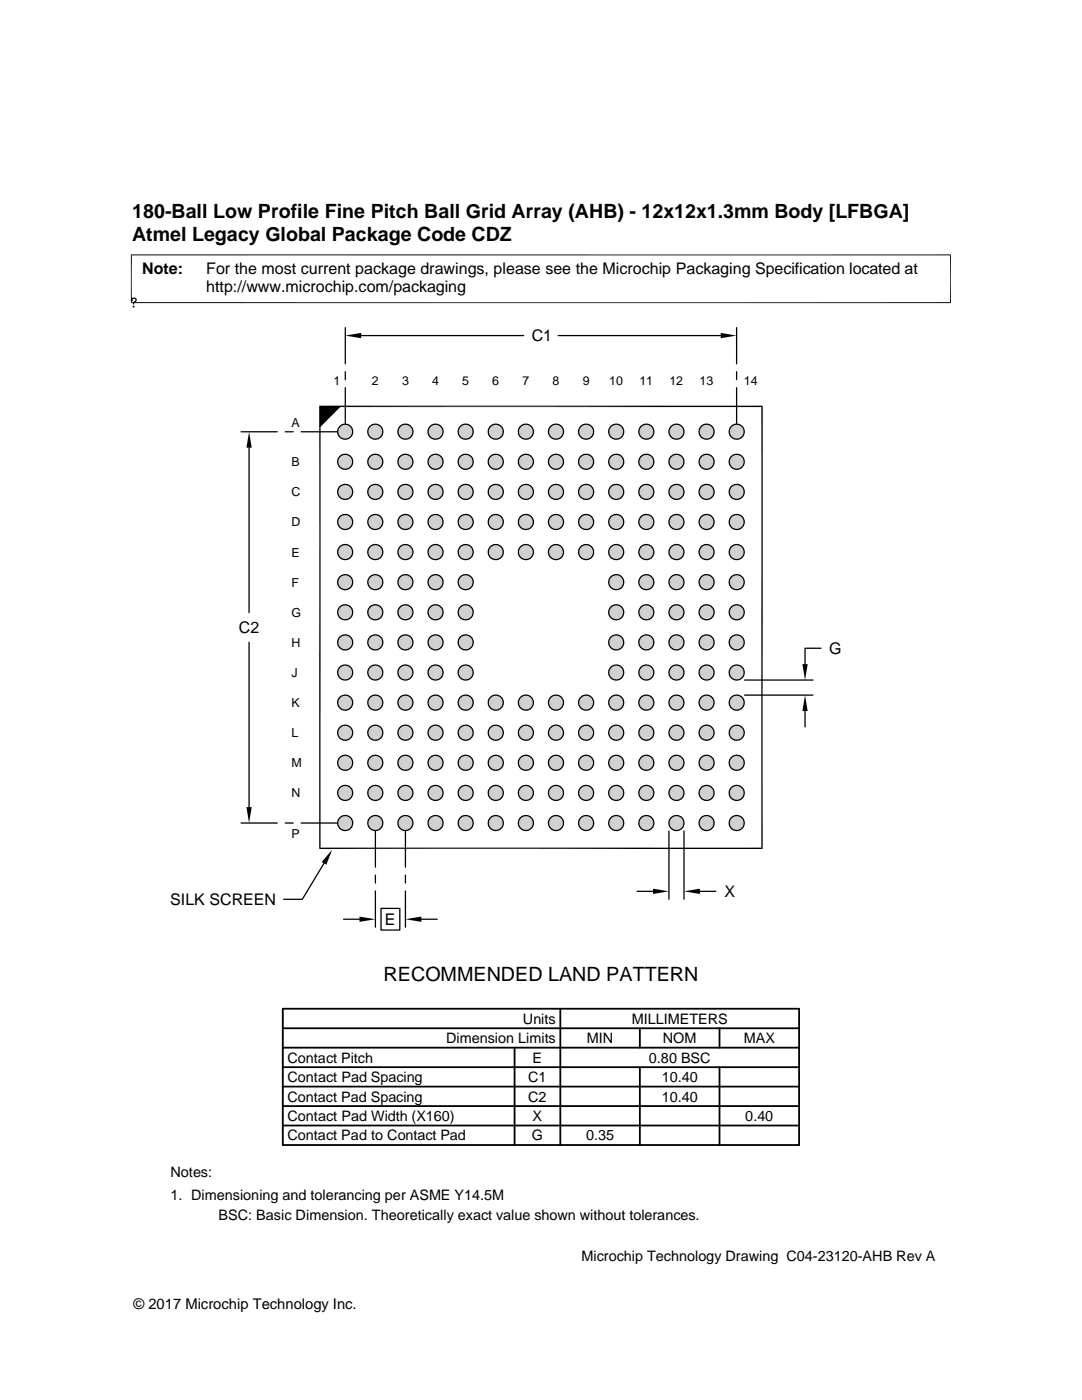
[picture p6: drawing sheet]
<svg xmlns="http://www.w3.org/2000/svg" width="216mm" height="279mm" viewBox="0 0 216 279" stroke-linecap="round" stroke-linejoin="round" font-family="sans-serif">
<defs><g id="words">
<g font-size="3.9">
<text x="26.4" y="43.5">180-Ball Low Profile Fine Pitch Ball Grid Array (AHB) - 12x12x1.3mm Body [LFBGA]</text>
<text x="26.4" y="48">Atmel Legacy Global Package Code CDZ</text>
<text x="76.5" y="195.7">RECOMMENDED LAND PATTERN</text>
</g>
<g font-size="3.2">
<text x="28.4" y="54.6">Note:</text>
<text x="41.1" y="58.3">http://www.microchip.com/packaging</text>
<text x="41.1" y="54.6">For the most current package drawings, please see the Microchip Packaging Specification located at</text>
<text x="106.1" y="68.1">C1</text>
<text x="47.7" y="126.3">C2</text>
<text x="165.4" y="130.5">G</text>
<text x="144.6" y="179">X</text>
<text x="34" y="180.6">SILK SCREEN</text>
<text x="76.8" y="184.6">E</text>
</g>
<g font-size="2.9">
<text x="89" y="208.2">Dimension Limits</text>
<text x="104.3" y="204.3">Units</text>
<text x="117.1" y="208.2">MIN</text>
<text x="126" y="204.3">MILLIMETERS</text>
<text x="132.3" y="208.2">NOM</text>
<text x="148.4" y="208.2">MAX</text>
<text x="57.3" y="212">Contact Pitch</text>
<text x="57.3" y="215.9">Contact Pad Spacing</text>
<text x="105.4" y="215.9">C1</text>
<text x="106.3" y="212">E</text>
<text x="129.5" y="212">0.80 BSC</text>
<text x="132" y="215.9">10.40</text>
<text x="57.3" y="219.8">Contact Pad Spacing</text>
<text x="105.4" y="219.8">C2</text>
<text x="132" y="219.8">10.40</text>
<text x="57.3" y="227.6">Contact Pad to Contact Pad</text>
<text x="57.3" y="223.7">Contact Pad Width (X160)</text>
<text x="106.1" y="227.6">G</text>
<text x="106.3" y="223.7">X</text>
<text x="116.9" y="227.6">0.35</text>
<text x="148.7" y="223.7">0.40</text>
<text x="34" y="234.9">Notes:</text>
<text x="34" y="239.5">1. Dimensioning and tolerancing per ASME Y14.5M</text>
<text x="43.6" y="243.6">BSC: Basic Dimension. Theoretically exact value shown without tolerances.</text>
<text x="116" y="251.7">Microchip Technology Drawing C04-23120-AHB Rev A</text>
<text x="26.6" y="261.3">© 2017 Microchip Technology Inc.</text>
</g>
<g font-size="2.5">
<text x="66.6" y="76.9">1</text>
<text x="74.2" y="76.9">2</text>
<text x="80.2" y="76.9">3</text>
<text x="86.2" y="76.9">4</text>
<text x="92.2" y="76.9">5</text>
<text x="98.2" y="76.9">6</text>
<text x="104.2" y="76.9">7</text>
<text x="110.3" y="76.9">8</text>
<text x="116.3" y="76.9">9</text>
<text x="121.6" y="76.9">10</text>
<text x="127.6" y="76.9">11</text>
<text x="133.6" y="76.9">12</text>
<text x="139.6" y="76.9">13</text>
<text x="148.4" y="76.9">14</text>
<text x="58.2" y="85.2">A</text>
<text x="58.2" y="93.1">B</text>
<text x="58.2" y="99.1">C</text>
<text x="58.2" y="105.1">D</text>
<text x="58.2" y="111.1">E</text>
<text x="58.2" y="117.1">F</text>
<text x="58.2" y="123.1">G</text>
<text x="58.2" y="129.1">H</text>
<text x="58.2" y="135.1">J</text>
<text x="58.2" y="141.1">K</text>
<text x="58.2" y="147.1">L</text>
<text x="58.2" y="153.1">M</text>
<text x="58.2" y="159.1">N</text>
<text x="58.2" y="167.3">P</text>
</g>
</g></defs>
<g fill="#c0c0c0">
<path d="M68.7 84.7h.3z"/>
<path d="M74.7 84.7h.4z"/>
<path d="M80.7 84.7h.4z"/>
<path d="M86.7 84.7h.4z"/>
<path d="M92.7 84.7h.4z"/>
<path d="M98.7 84.7h.4z"/>
<path d="M104.7 84.7h.4z"/>
<path d="M110.7 84.7h.4z"/>
<path d="M116.7 84.7h.4z"/>
<path d="M122.7 84.7h.4z"/>
<path d="M128.8 84.7h.3z"/>
<path d="M134.8 84.7h.3z"/>
<path d="M140.8 84.7h.4z"/>
<path d="M146.8 84.7h.4z"/>
<path d="M146.7 84.7h.7z"/>
<path d="M146.8 84.7h.6z"/>
<path d="M140.7 84.7h.7z"/>
<path d="M140.8 84.7h.6z"/>
<path d="M134.7 84.7h.6z"/>
<path d="M134.8 84.7h.5z"/>
<path d="M128.7 84.7h.6z"/>
<path d="M128.8 84.7h.5z"/>
<path d="M122.6 84.7h.7z"/>
<path d="M122.7 84.7h.6z"/>
<path d="M116.6 84.7h.7z"/>
<path d="M116.7 84.7h.6z"/>
<path d="M110.6 84.7h.7z"/>
<path d="M110.7 84.7h.6z"/>
<path d="M104.6 84.7h.7z"/>
<path d="M104.7 84.7h.6z"/>
<path d="M98.6 84.7h.7z"/>
<path d="M98.7 84.7h.6z"/>
<path d="M92.6 84.7h.7z"/>
<path d="M92.7 84.7h.6z"/>
<path d="M86.6 84.7h.7z"/>
<path d="M86.7 84.7h.6z"/>
<path d="M80.6 84.7h.7z"/>
<path d="M80.7 84.7h.6z"/>
<path d="M74.6 84.7h.6z"/>
<path d="M74.7 84.7h.5z"/>
<path d="M68.6 84.7h.6z"/>
<path d="M68.7 84.7h.5z"/>
<path d="M146.5 84.7h1z"/>
<path d="M146.7 84.7h.8z"/>
<path d="M140.5 84.7h1z"/>
<path d="M140.7 84.7h.8z"/>
<path d="M134.5 84.7h.9z"/>
<path d="M134.7 84.7h.7z"/>
<path d="M128.5 84.7h.9z"/>
<path d="M128.7 84.7h.7z"/>
<path d="M122.5 84.7h.9z"/>
<path d="M122.6 84.7h.8z"/>
<path d="M116.5 84.7h.9z"/>
<path d="M116.6 84.7h.8z"/>
<path d="M110.4 84.7h1z"/>
<path d="M110.6 84.7h.8z"/>
<path d="M104.4 84.7h1z"/>
<path d="M104.6 84.7h.8z"/>
<path d="M98.4 84.7h1z"/>
<path d="M98.6 84.7h.8z"/>
<path d="M92.4 84.7h1z"/>
<path d="M92.6 84.7h.8z"/>
<path d="M86.4 84.7h1z"/>
<path d="M86.6 84.7h.8z"/>
<path d="M80.4 84.7h1z"/>
<path d="M80.6 84.7h.8z"/>
<path d="M74.4 84.7h1z"/>
<path d="M74.6 84.7h.8z"/>
<path d="M68.4 84.7h.9z"/>
<path d="M68.6 84.7h.7z"/>
<path d="M146.4 84.8h1.2z"/>
<path d="M146.5 84.7l1.1 .1z"/>
<path d="M140.4 84.8h1.2z"/>
<path d="M140.5 84.7l1.1 .1z"/>
<path d="M134.4 84.8h1.2z"/>
<path d="M134.5 84.7l1.1 .1z"/>
<path d="M128.4 84.8h1.2z"/>
<path d="M128.5 84.7l1.1 .1z"/>
<path d="M122.4 84.8h1.2z"/>
<path d="M122.5 84.7l1.1 .1z"/>
<path d="M116.4 84.8h1.2z"/>
<path d="M116.5 84.7l1.1 .1z"/>
<path d="M110.3 84.8h1.3z"/>
<path d="M110.4 84.7l1.2 .1z"/>
<path d="M104.3 84.8h1.3z"/>
<path d="M104.4 84.7l1.2 .1z"/>
<path d="M98.3 84.8h1.2z"/>
<path d="M98.4 84.7l1.1 .1z"/>
<path d="M92.3 84.8h1.2z"/>
<path d="M92.4 84.7l1.1 .1z"/>
<path d="M86.3 84.8h1.2z"/>
<path d="M86.4 84.7l1.1 .1z"/>
<path d="M80.3 84.8h1.2z"/>
<path d="M80.4 84.7l1.1 .1z"/>
<path d="M74.3 84.8h1.2z"/>
<path d="M74.4 84.7l1.1 .1z"/>
<path d="M68.3 84.8h1.2z"/>
<path d="M68.4 84.7l1.1 .1z"/>
<path d="M146.2 84.9h1.5z"/>
<path d="M146.4 84.8l1.3 .1z"/>
<path d="M140.2 84.9h1.5z"/>
<path d="M140.4 84.8l1.3 .1z"/>
<path d="M134.2 84.9h1.5z"/>
<path d="M134.4 84.8l1.3 .1z"/>
<path d="M128.2 84.9h1.5z"/>
<path d="M128.4 84.8l1.3 .1z"/>
<path d="M122.2 84.9h1.5z"/>
<path d="M122.4 84.8l1.3 .1z"/>
<path d="M116.2 84.9h1.5z"/>
<path d="M116.4 84.8l1.3 .1z"/>
<path d="M110.2 84.9h1.5z"/>
<path d="M110.3 84.8l1.4 .1z"/>
<path d="M104.2 84.9h1.5z"/>
<path d="M104.3 84.8l1.4 .1z"/>
<path d="M98.2 84.9h1.5z"/>
<path d="M98.3 84.8l1.4 .1z"/>
<path d="M92.2 84.9h1.5z"/>
<path d="M92.3 84.8l1.4 .1z"/>
<path d="M86.1 84.9h1.6z"/>
<path d="M86.3 84.8l1.4 .1z"/>
<path d="M80.1 84.9h1.5z"/>
<path d="M80.3 84.8l1.3 .1z"/>
<path d="M74.1 84.9h1.5z"/>
<path d="M74.3 84.8l1.3 .1z"/>
<path d="M68.1 84.9h1.5z"/>
<path d="M68.3 84.8l1.3 .1z"/>
<path d="M146.1 84.9h1.8z"/>
<path d="M146.2 84.9h1.7z"/>
<path d="M140.1 84.9h1.8z"/>
<path d="M140.2 84.9h1.7z"/>
<path d="M134.1 84.9h1.7z"/>
<path d="M134.2 84.9h1.6z"/>
<path d="M128.1 84.9h1.7z"/>
<path d="M128.2 84.9h1.6z"/>
<path d="M122.1 84.9h1.7z"/>
<path d="M122.2 84.9h1.6z"/>
<path d="M116.1 84.9h1.7z"/>
<path d="M116.2 84.9h1.6z"/>
<path d="M110.1 84.9h1.7z"/>
<path d="M110.2 84.9h1.6z"/>
<path d="M104.1 84.9h1.7z"/>
<path d="M104.2 84.9h1.6z"/>
<path d="M98.1 84.9h1.7z"/>
<path d="M98.2 84.9h1.6z"/>
<path d="M92.1 84.9h1.7z"/>
<path d="M92.2 84.9h1.6z"/>
<path d="M86 84.9h1.8z"/>
<path d="M86.1 84.9h1.7z"/>
<path d="M80 84.9h1.8z"/>
<path d="M80.1 84.9h1.7z"/>
<path d="M74 84.9h1.8z"/>
<path d="M74.1 84.9h1.7z"/>
<path d="M68 84.9h1.7z"/>
<path d="M68.1 84.9h1.6z"/>
<path d="M146 85h2z"/>
<path d="M146.1 84.9l1.9 .1z"/>
<path d="M140 85h2z"/>
<path d="M140.1 84.9l1.9 .1z"/>
<path d="M134 85h2z"/>
<path d="M134.1 84.9l1.9 .1z"/>
<path d="M128 85h1.9z"/>
<path d="M128.1 84.9l1.8 .1z"/>
<path d="M122 85h1.9z"/>
<path d="M122.1 84.9l1.8 .1z"/>
<path d="M116 85h1.9z"/>
<path d="M116.1 84.9l1.8 .1z"/>
<path d="M110 85h1.9z"/>
<path d="M110.1 84.9l1.8 .1z"/>
<path d="M103.9 85h2z"/>
<path d="M104.1 84.9l1.8 .1z"/>
<path d="M97.9 85h2z"/>
<path d="M98.1 84.9l1.8 .1z"/>
<path d="M91.9 85h2z"/>
<path d="M92.1 84.9l1.8 .1z"/>
<path d="M85.9 85h2z"/>
<path d="M86 84.9l1.9 .1z"/>
<path d="M79.9 85h2z"/>
<path d="M80 84.9l1.9 .1z"/>
<path d="M73.9 85h2z"/>
<path d="M74 84.9l1.9 .1z"/>
<path d="M67.9 85h1.9z"/>
<path d="M68 84.9l1.8 .1z"/>
</g>
<g fill="none" stroke="#c0c0c0" stroke-width=".2">
<path d="M67.4 86.1h3M67.4 86.2h3M67.4 86.4h3M67.4 85.9h3M67.4 85.8h3M67.4 86.5h3M67.4 85.7h2.9M67.4 86.6h2.9M67.5 86.8h2.8M67.5 85.5h2.8M67.5 85.4h2.7M67.5 86.9h2.7"/>
<path d="M67.6 87h2.5M67.6 85.3h2.5M67.7 85.2h2.4M67.7 87.1h2.4M67.8 87.2h2.2M67.8 85.1h2.2M73.4 85.9h3M73.4 86.1h3M73.4 86.2h3M73.4 86.4h3M73.4 85.8h3M73.4 86.5h3"/>
<path d="M73.4 86.6h2.9M73.4 85.7h2.9M73.5 85.5h2.8M73.5 86.8h2.8M73.6 86.9h2.6M73.6 85.4h2.6M73.6 85.3h2.6M73.6 87h2.6M73.7 87.1h2.4M73.7 85.2h2.4M73.8 87.2h2.2M73.8 85.1h2.2"/>
<path d="M79.4 85.9h3M79.4 86.1h3M79.4 86.2h3M79.4 86.4h3M79.4 86.5h3M79.4 85.8h3M79.5 85.7h2.8M79.5 86.6h2.8M79.5 85.5h2.8M79.5 86.8h2.8M79.6 86.9h2.6M79.6 85.4h2.6"/>
<path d="M79.7 87h2.5M79.7 85.3h2.5M79.7 85.2h2.4M79.7 87.1h2.4M79.8 87.2h2.2M79.8 85.1h2.2M85.4 85.9h3M85.4 86.1h3M85.4 86.2h3M85.4 86.4h3M85.4 85.8h3M85.4 86.5h3"/>
<path d="M85.5 85.7h2.8M85.5 86.6h2.8M85.5 86.8h2.8M85.5 85.5h2.8M85.6 86.9h2.6M85.6 85.4h2.6M85.7 85.3h2.5M85.7 87h2.5M85.7 87.1h2.4M85.7 85.2h2.4M85.8 85.1h2.2M85.8 87.2h2.2"/>
<path d="M91.4 85.9h3M91.4 86.1h3M91.4 86.2h3M91.4 86.4h3M91.4 85.8h3M91.4 86.5h3M91.5 85.7h2.9M91.5 86.6h2.9M91.5 85.5h2.8M91.5 86.8h2.8M91.6 85.4h2.6M91.6 86.9h2.6"/>
<path d="M91.7 87h2.5M91.7 85.3h2.5M91.7 85.2h2.4M91.7 87.1h2.4M91.8 85.1h2.2M91.8 87.2h2.2M97.4 85.9h3M97.4 86.1h3M97.4 86.2h3M97.4 86.4h3M97.5 85.8h2.9M97.5 86.5h2.9"/>
<path d="M97.5 86.6h2.9M97.5 85.7h2.9M97.5 85.5h2.8M97.5 86.8h2.8M97.6 85.4h2.6M97.6 86.9h2.6M97.7 85.3h2.5M97.7 87h2.5M97.7 87.1h2.4M97.7 85.2h2.4M97.9 85.1h2.1M97.9 87.2h2.1"/>
<path d="M103.4 85.9h3M103.4 86.1h3M103.4 86.2h3M103.4 86.4h3M103.5 85.8h2.9M103.5 86.5h2.9M103.5 85.7h2.9M103.5 86.6h2.9M103.5 86.8h2.8M103.5 85.5h2.8M103.6 85.4h2.7M103.6 86.9h2.7"/>
<path d="M103.7 85.3h2.5M103.7 87h2.5M103.8 87.1h2.3M103.8 85.2h2.3M103.9 85.1h2.1M103.9 87.2h2.1M109.5 85.9h2.9M109.5 86.1h2.9M109.5 86.2h2.9M109.5 86.4h2.9M109.5 85.8h2.9M109.5 86.5h2.9"/>
<path d="M109.5 85.7h2.9M109.5 86.6h2.9M109.6 85.5h2.7M109.6 86.8h2.7M109.6 86.9h2.7M109.6 85.4h2.7M109.7 85.3h2.5M109.7 87h2.5M109.8 85.2h2.3M109.8 87.1h2.3M109.9 87.2h2.1M109.9 85.1h2.1"/>
<path d="M115.5 85.9h2.9M115.5 86.1h2.9M115.5 86.2h2.9M115.5 86.4h2.9M115.5 86.5h2.9M115.5 85.8h2.9M115.5 85.7h2.9M115.5 86.6h2.9M115.6 85.5h2.7M115.6 86.8h2.7M115.6 85.4h2.7M115.6 86.9h2.7"/>
<path d="M115.7 87h2.5M115.7 85.3h2.5M115.8 85.2h2.3M115.8 87.1h2.3M115.9 85.1h2.1M115.9 87.2h2.1M121.5 85.9h3M121.5 86.1h3M121.5 86.2h3M121.5 86.4h3M121.5 85.8h2.9M121.5 86.5h2.9"/>
<path d="M121.5 86.6h2.9M121.5 85.7h2.9M121.6 85.5h2.8M121.6 86.8h2.8M121.6 85.4h2.7M121.6 86.9h2.7M121.7 85.3h2.5M121.7 87h2.5M121.8 87.1h2.3M121.8 85.2h2.3M121.9 85.1h2.2M121.9 87.2h2.2"/>
<path d="M127.5 85.9h3M127.5 86.1h3M127.5 86.2h3M127.5 86.4h3M127.5 85.8h3M127.5 86.5h3M127.5 85.7h2.9M127.5 86.6h2.9M127.6 85.5h2.8M127.6 86.8h2.8M127.6 86.9h2.7M127.6 85.4h2.7"/>
<path d="M127.7 85.3h2.5M127.7 87h2.5M127.8 85.2h2.4M127.8 87.1h2.4M127.9 87.2h2.2M127.9 85.1h2.2M133.5 86.1h3M133.5 86.2h3M133.5 86.4h3M133.5 85.9h3M133.5 85.8h3M133.5 86.5h3"/>
<path d="M133.5 85.7h2.9M133.5 86.6h2.9M133.6 85.5h2.8M133.6 86.8h2.8M133.6 85.4h2.7M133.6 86.9h2.7M133.7 87h2.5M133.7 85.3h2.5M133.8 85.2h2.3M133.8 87.1h2.3M133.9 85.1h2.2M133.9 87.2h2.2"/>
<path d="M139.5 85.9h3M139.5 86.1h3M139.5 86.2h3M139.5 86.4h3M139.5 85.8h3M139.5 86.5h3M139.6 86.6h2.8M139.6 85.7h2.8M139.6 85.5h2.8M139.6 86.8h2.8M139.7 85.4h2.6M139.7 86.9h2.6"/>
<path d="M139.7 85.3h2.6M139.7 87h2.6M139.8 87.1h2.4M139.8 85.2h2.4M139.9 85.1h2.2M139.9 87.2h2.2M145.5 85.9h3M145.5 86.1h3M145.5 86.2h3M145.5 86.4h3M145.5 85.8h3M145.5 86.5h3"/>
<path d="M145.6 85.7h2.8M145.6 86.6h2.8M145.6 86.8h2.8M145.6 85.5h2.8M145.7 85.4h2.6M145.7 86.9h2.6M145.8 85.3h2.5M145.8 87h2.5M145.8 87.1h2.4M145.8 85.2h2.4M145.9 85.1h2.2M145.9 87.2h2.2"/>
</g>
<g fill="#c0c0c0">
<path d="M146 87.3l1.9 .1z"/>
<path d="M146 87.3h2z"/>
<path d="M140 87.3l1.9 .1z"/>
<path d="M140 87.3h2z"/>
<path d="M134 87.3l1.8 .1z"/>
<path d="M134 87.3h2z"/>
<path d="M128 87.3l1.8 .1z"/>
<path d="M128 87.3h1.9z"/>
<path d="M122 87.3l1.8 .1z"/>
<path d="M122 87.3h1.9z"/>
<path d="M116 87.3l1.8 .1z"/>
<path d="M116 87.3h1.9z"/>
<path d="M110 87.3l1.8 .1z"/>
<path d="M110 87.3h1.9z"/>
<path d="M103.9 87.3l1.9 .1z"/>
<path d="M103.9 87.3h2z"/>
<path d="M97.9 87.3l1.9 .1z"/>
<path d="M97.9 87.3h2z"/>
<path d="M91.9 87.3l1.9 .1z"/>
<path d="M91.9 87.3h2z"/>
<path d="M85.9 87.3l1.9 .1z"/>
<path d="M85.9 87.3h2z"/>
<path d="M79.9 87.3l1.9 .1z"/>
<path d="M79.9 87.3h2z"/>
<path d="M73.9 87.3l1.9 .1z"/>
<path d="M73.9 87.3h2z"/>
<path d="M67.9 87.3l1.8 .1z"/>
<path d="M67.9 87.3h1.9z"/>
<path d="M146.1 87.4h1.6z"/>
<path d="M146.1 87.4h1.8z"/>
<path d="M140.1 87.4h1.6z"/>
<path d="M140.1 87.4h1.8z"/>
<path d="M134.1 87.4h1.6z"/>
<path d="M134.1 87.4h1.7z"/>
<path d="M128.1 87.4h1.6z"/>
<path d="M128.1 87.4h1.7z"/>
<path d="M122.1 87.4h1.6z"/>
<path d="M122.1 87.4h1.7z"/>
<path d="M116.1 87.4h1.6z"/>
<path d="M116.1 87.4h1.7z"/>
<path d="M110.1 87.4h1.6z"/>
<path d="M110.1 87.4h1.7z"/>
<path d="M104.1 87.4h1.6z"/>
<path d="M104.1 87.4h1.7z"/>
<path d="M98.1 87.4h1.6z"/>
<path d="M98.1 87.4h1.7z"/>
<path d="M92.1 87.4h1.6z"/>
<path d="M92.1 87.4h1.7z"/>
<path d="M86 87.4h1.7z"/>
<path d="M86 87.4h1.8z"/>
<path d="M80 87.4h1.6z"/>
<path d="M80 87.4h1.8z"/>
<path d="M74 87.4h1.6z"/>
<path d="M74 87.4h1.8z"/>
<path d="M68 87.4h1.6z"/>
<path d="M68 87.4h1.7z"/>
<path d="M146.2 87.4l1.4 .1z"/>
<path d="M146.2 87.4h1.5z"/>
<path d="M140.2 87.4l1.4 .1z"/>
<path d="M140.2 87.4h1.5z"/>
<path d="M134.2 87.4l1.4 .1z"/>
<path d="M134.2 87.4h1.5z"/>
<path d="M128.2 87.4l1.4 .1z"/>
<path d="M128.2 87.4h1.5z"/>
<path d="M122.2 87.4l1.4 .1z"/>
<path d="M122.2 87.4h1.5z"/>
<path d="M116.2 87.4l1.4 .1z"/>
<path d="M116.2 87.4h1.5z"/>
<path d="M110.2 87.4l1.4 .1z"/>
<path d="M110.2 87.4h1.5z"/>
<path d="M104.2 87.4l1.4 .1z"/>
<path d="M104.2 87.4h1.5z"/>
<path d="M98.2 87.4l1.3 .1z"/>
<path d="M98.2 87.4h1.5z"/>
<path d="M92.2 87.4l1.3 .1z"/>
<path d="M92.2 87.4h1.5z"/>
<path d="M86.1 87.4l1.4 .1z"/>
<path d="M86.1 87.4h1.6z"/>
<path d="M80.1 87.4l1.4 .1z"/>
<path d="M80.1 87.4h1.5z"/>
<path d="M74.1 87.4l1.4 .1z"/>
<path d="M74.1 87.4h1.5z"/>
<path d="M68.1 87.4l1.4 .1z"/>
<path d="M68.1 87.4h1.5z"/>
<path d="M146.4 87.5l1.1 .1z"/>
<path d="M146.4 87.5h1.2z"/>
<path d="M140.4 87.5l1.1 .1z"/>
<path d="M140.4 87.5h1.2z"/>
<path d="M134.4 87.5l1 .1z"/>
<path d="M134.4 87.5h1.2z"/>
<path d="M128.4 87.5l1 .1z"/>
<path d="M128.4 87.5h1.2z"/>
<path d="M122.4 87.5l1 .1z"/>
<path d="M122.4 87.5h1.2z"/>
<path d="M116.4 87.5l1 .1z"/>
<path d="M116.4 87.5h1.2z"/>
<path d="M110.3 87.5l1.1 .1z"/>
<path d="M110.3 87.5h1.3z"/>
<path d="M104.3 87.5l1.1 .1z"/>
<path d="M104.3 87.5h1.3z"/>
<path d="M98.3 87.5l1.1 .1z"/>
<path d="M98.3 87.5h1.2z"/>
<path d="M92.3 87.5l1.1 .1z"/>
<path d="M92.3 87.5h1.2z"/>
<path d="M86.3 87.5l1.1 .1z"/>
<path d="M86.3 87.5h1.2z"/>
<path d="M80.3 87.5l1.1 .1z"/>
<path d="M80.3 87.5h1.2z"/>
<path d="M74.3 87.5l1.1 .1z"/>
<path d="M74.3 87.5h1.2z"/>
<path d="M68.3 87.5l1 .1z"/>
<path d="M68.3 87.5h1.2z"/>
<path d="M146.5 87.6h.9z"/>
<path d="M146.5 87.6h1z"/>
<path d="M140.5 87.6h.9z"/>
<path d="M140.5 87.6h1z"/>
<path d="M134.5 87.6h.8z"/>
<path d="M134.5 87.6h.9z"/>
<path d="M128.5 87.6h.8z"/>
<path d="M128.5 87.6h.9z"/>
<path d="M122.5 87.6h.8z"/>
<path d="M122.5 87.6h.9z"/>
<path d="M116.5 87.6h.8z"/>
<path d="M116.5 87.6h.9z"/>
<path d="M110.4 87.6h.9z"/>
<path d="M110.4 87.6h1z"/>
<path d="M104.4 87.6h.9z"/>
<path d="M104.4 87.6h1z"/>
<path d="M98.4 87.6h.9z"/>
<path d="M98.4 87.6h1z"/>
<path d="M92.4 87.6h.9z"/>
<path d="M92.4 87.6h1z"/>
<path d="M86.4 87.6h.9z"/>
<path d="M86.4 87.6h1z"/>
<path d="M80.4 87.6h.9z"/>
<path d="M80.4 87.6h1z"/>
<path d="M74.4 87.6h.8z"/>
<path d="M74.4 87.6h1z"/>
<path d="M68.4 87.6h.8z"/>
<path d="M68.4 87.6h.9z"/>
<path d="M68.7 87.6h.3z"/>
<path d="M74.7 87.6h.4z"/>
<path d="M80.7 87.6h.4z"/>
<path d="M86.7 87.6h.4z"/>
<path d="M92.7 87.6h.4z"/>
<path d="M98.7 87.6h.4z"/>
<path d="M104.7 87.6h.4z"/>
<path d="M110.7 87.6h.4z"/>
<path d="M116.7 87.6h.4z"/>
<path d="M122.7 87.6h.4z"/>
<path d="M128.8 87.6h.3z"/>
<path d="M134.8 87.6h.3z"/>
<path d="M140.8 87.6h.4z"/>
<path d="M146.8 87.6h.4z"/>
<path d="M146.7 87.6h.5z"/>
<path d="M146.7 87.6h.7z"/>
<path d="M140.7 87.6h.5z"/>
<path d="M140.7 87.6h.7z"/>
<path d="M134.7 87.6h.4z"/>
<path d="M134.7 87.6h.6z"/>
<path d="M128.7 87.6h.4z"/>
<path d="M128.7 87.6h.6z"/>
<path d="M122.6 87.6h.5z"/>
<path d="M122.6 87.6h.7z"/>
<path d="M116.6 87.6h.5z"/>
<path d="M116.6 87.6h.7z"/>
<path d="M110.6 87.6h.5z"/>
<path d="M110.6 87.6h.7z"/>
<path d="M104.6 87.6h.5z"/>
<path d="M104.6 87.6h.7z"/>
<path d="M98.6 87.6h.5z"/>
<path d="M98.6 87.6h.7z"/>
<path d="M92.6 87.6h.5z"/>
<path d="M92.6 87.6h.7z"/>
<path d="M86.6 87.6h.5z"/>
<path d="M86.6 87.6h.7z"/>
<path d="M80.6 87.6h.5z"/>
<path d="M80.6 87.6h.7z"/>
<path d="M74.6 87.6h.5z"/>
<path d="M74.6 87.6h.6z"/>
<path d="M68.6 87.6h.4z"/>
<path d="M68.6 87.6h.6z"/>
<path d="M68.7 90.7h.3z"/>
<path d="M74.7 90.7h.4z"/>
<path d="M80.7 90.7h.4z"/>
<path d="M86.7 90.7h.4z"/>
<path d="M92.7 90.7h.4z"/>
<path d="M98.7 90.7h.4z"/>
<path d="M104.7 90.7h.4z"/>
<path d="M110.7 90.7h.4z"/>
<path d="M116.7 90.7h.4z"/>
<path d="M122.7 90.7h.4z"/>
<path d="M128.8 90.7h.3z"/>
<path d="M134.8 90.7h.3z"/>
<path d="M140.8 90.7h.4z"/>
<path d="M146.8 90.7h.4z"/>
<path d="M146.7 90.7h.7z"/>
<path d="M146.8 90.7h.6z"/>
<path d="M140.7 90.7h.7z"/>
<path d="M140.8 90.7h.6z"/>
<path d="M134.7 90.7h.6z"/>
<path d="M134.8 90.7h.5z"/>
<path d="M128.7 90.7h.6z"/>
<path d="M128.8 90.7h.5z"/>
<path d="M122.6 90.7h.7z"/>
<path d="M122.7 90.7h.6z"/>
<path d="M116.6 90.7h.7z"/>
<path d="M116.7 90.7h.6z"/>
<path d="M110.6 90.7h.7z"/>
<path d="M110.7 90.7h.6z"/>
<path d="M104.6 90.7h.7z"/>
<path d="M104.7 90.7h.6z"/>
<path d="M98.6 90.7h.7z"/>
<path d="M98.7 90.7h.6z"/>
<path d="M92.6 90.7h.7z"/>
<path d="M92.7 90.7h.6z"/>
<path d="M86.6 90.7h.7z"/>
<path d="M86.7 90.7h.6z"/>
<path d="M80.6 90.7h.7z"/>
<path d="M80.7 90.7h.6z"/>
<path d="M74.6 90.7h.6z"/>
<path d="M74.7 90.7h.5z"/>
<path d="M68.6 90.7h.6z"/>
<path d="M68.7 90.7h.5z"/>
<path d="M146.5 90.7h1z"/>
<path d="M146.7 90.7h.8z"/>
<path d="M140.5 90.7h1z"/>
<path d="M140.7 90.7h.8z"/>
<path d="M134.5 90.7h.9z"/>
<path d="M134.7 90.7h.7z"/>
<path d="M128.5 90.7h.9z"/>
<path d="M128.7 90.7h.7z"/>
<path d="M122.5 90.7h.9z"/>
<path d="M122.6 90.7h.8z"/>
<path d="M116.5 90.7h.9z"/>
<path d="M116.6 90.7h.8z"/>
<path d="M110.4 90.7h1z"/>
<path d="M110.6 90.7h.8z"/>
<path d="M104.4 90.7h1z"/>
<path d="M104.6 90.7h.8z"/>
<path d="M98.4 90.7h1z"/>
<path d="M98.6 90.7h.8z"/>
<path d="M92.4 90.7h1z"/>
<path d="M92.6 90.7h.8z"/>
<path d="M86.4 90.7h1z"/>
<path d="M86.6 90.7h.8z"/>
<path d="M80.4 90.7h1z"/>
<path d="M80.6 90.7h.8z"/>
<path d="M74.4 90.7h1z"/>
<path d="M74.6 90.7h.8z"/>
<path d="M68.4 90.7h.9z"/>
<path d="M68.6 90.7h.7z"/>
<path d="M146.4 90.8h1.2z"/>
<path d="M146.5 90.7l1.1 .1z"/>
<path d="M140.4 90.8h1.2z"/>
<path d="M140.5 90.7l1.1 .1z"/>
<path d="M134.4 90.8h1.2z"/>
<path d="M134.5 90.7l1.1 .1z"/>
<path d="M128.4 90.8h1.2z"/>
<path d="M128.5 90.7l1.1 .1z"/>
<path d="M122.4 90.8h1.2z"/>
<path d="M122.5 90.7l1.1 .1z"/>
<path d="M116.4 90.8h1.2z"/>
<path d="M116.5 90.7l1.1 .1z"/>
<path d="M110.3 90.8h1.3z"/>
<path d="M110.4 90.7l1.2 .1z"/>
<path d="M104.3 90.8h1.3z"/>
<path d="M104.4 90.7l1.2 .1z"/>
<path d="M98.3 90.8h1.2z"/>
<path d="M98.4 90.7l1.1 .1z"/>
<path d="M92.3 90.8h1.2z"/>
<path d="M92.4 90.7l1.1 .1z"/>
<path d="M86.3 90.8h1.2z"/>
<path d="M86.4 90.7l1.1 .1z"/>
<path d="M80.3 90.8h1.2z"/>
<path d="M80.4 90.7l1.1 .1z"/>
<path d="M74.3 90.8h1.2z"/>
<path d="M74.4 90.7l1.1 .1z"/>
<path d="M68.3 90.8h1.2z"/>
<path d="M68.4 90.7l1.1 .1z"/>
<path d="M146.2 90.8h1.5z"/>
<path d="M146.4 90.8h1.3z"/>
<path d="M140.2 90.8h1.5z"/>
<path d="M140.4 90.8h1.3z"/>
<path d="M134.2 90.8h1.5z"/>
<path d="M134.4 90.8h1.3z"/>
<path d="M128.2 90.8h1.5z"/>
<path d="M128.4 90.8h1.3z"/>
<path d="M122.2 90.8h1.5z"/>
<path d="M122.4 90.8h1.3z"/>
<path d="M116.2 90.8h1.5z"/>
<path d="M116.4 90.8h1.3z"/>
<path d="M110.2 90.8h1.5z"/>
<path d="M110.3 90.8h1.4z"/>
<path d="M104.2 90.8h1.5z"/>
<path d="M104.3 90.8h1.4z"/>
<path d="M98.2 90.8h1.5z"/>
<path d="M98.3 90.8h1.4z"/>
<path d="M92.2 90.8h1.5z"/>
<path d="M92.3 90.8h1.4z"/>
<path d="M86.1 90.8h1.6z"/>
<path d="M86.3 90.8h1.4z"/>
<path d="M80.1 90.8h1.5z"/>
<path d="M80.3 90.8h1.3z"/>
<path d="M74.1 90.8h1.5z"/>
<path d="M74.3 90.8h1.3z"/>
<path d="M68.1 90.8h1.5z"/>
<path d="M68.3 90.8h1.3z"/>
<path d="M146.1 90.9h1.8z"/>
<path d="M146.2 90.8l1.7 .1z"/>
<path d="M140.1 90.9h1.8z"/>
<path d="M140.2 90.8l1.7 .1z"/>
<path d="M134.1 90.9h1.7z"/>
<path d="M134.2 90.8l1.6 .1z"/>
<path d="M128.1 90.9h1.7z"/>
<path d="M128.2 90.8l1.6 .1z"/>
<path d="M122.1 90.9h1.7z"/>
<path d="M122.2 90.8l1.6 .1z"/>
<path d="M116.1 90.9h1.7z"/>
<path d="M116.2 90.8l1.6 .1z"/>
<path d="M110.1 90.9h1.7z"/>
<path d="M110.2 90.8l1.6 .1z"/>
<path d="M104.1 90.9h1.7z"/>
<path d="M104.2 90.8l1.6 .1z"/>
<path d="M98.1 90.9h1.7z"/>
<path d="M98.2 90.8l1.6 .1z"/>
<path d="M92.1 90.9h1.7z"/>
<path d="M92.2 90.8l1.6 .1z"/>
<path d="M86 90.9h1.8z"/>
<path d="M86.1 90.8l1.7 .1z"/>
<path d="M80 90.9h1.8z"/>
<path d="M80.1 90.8l1.7 .1z"/>
<path d="M74 90.9h1.8z"/>
<path d="M74.1 90.8l1.7 .1z"/>
<path d="M68 90.9h1.7z"/>
<path d="M68.1 90.8l1.6 .1z"/>
<path d="M146 91h2z"/>
<path d="M146.1 90.9l1.9 .1z"/>
<path d="M140 91h2z"/>
<path d="M140.1 90.9l1.9 .1z"/>
<path d="M134 91h2z"/>
<path d="M134.1 90.9l1.9 .1z"/>
<path d="M128 91h1.9z"/>
<path d="M128.1 90.9l1.8 .1z"/>
<path d="M122 91h1.9z"/>
<path d="M122.1 90.9l1.8 .1z"/>
<path d="M116 91h1.9z"/>
<path d="M116.1 90.9l1.8 .1z"/>
<path d="M110 91h1.9z"/>
<path d="M110.1 90.9l1.8 .1z"/>
<path d="M103.9 91h2z"/>
<path d="M104.1 90.9l1.8 .1z"/>
<path d="M97.9 91h2z"/>
<path d="M98.1 90.9l1.8 .1z"/>
<path d="M91.9 91h2z"/>
<path d="M92.1 90.9l1.8 .1z"/>
<path d="M85.9 91h2z"/>
<path d="M86 90.9l1.9 .1z"/>
<path d="M79.9 91h2z"/>
<path d="M80 90.9l1.9 .1z"/>
<path d="M73.9 91h2z"/>
<path d="M74 90.9l1.9 .1z"/>
<path d="M67.9 91h1.9z"/>
<path d="M68 90.9l1.8 .1z"/>
</g>
<g fill="none" stroke="#c0c0c0" stroke-width=".2">
<path d="M67.4 92.1h3M67.4 92.2h3M67.4 92.4h3M67.4 91.9h3M67.4 91.8h3M67.4 92.5h3M67.4 91.7h2.9M67.4 92.6h2.9M67.5 92.8h2.8M67.5 91.5h2.8M67.5 91.4h2.7M67.5 92.9h2.7"/>
<path d="M67.6 93h2.5M67.6 91.3h2.5M67.7 91.2h2.4M67.7 93.1h2.4M67.8 93.2h2.2M67.8 91.1h2.2M73.4 91.9h3M73.4 92.1h3M73.4 92.2h3M73.4 92.4h3M73.4 91.8h3M73.4 92.5h3"/>
<path d="M73.4 92.6h2.9M73.4 91.7h2.9M73.5 91.5h2.8M73.5 92.8h2.8M73.6 92.9h2.6M73.6 91.4h2.6M73.6 91.3h2.6M73.6 93h2.6M73.7 93.1h2.4M73.7 91.2h2.4M73.8 93.2h2.2M73.8 91.1h2.2"/>
<path d="M79.4 91.9h3M79.4 92.1h3M79.4 92.2h3M79.4 92.4h3M79.4 92.5h3M79.4 91.8h3M79.5 91.7h2.8M79.5 92.6h2.8M79.5 91.5h2.8M79.5 92.8h2.8M79.6 92.9h2.6M79.6 91.4h2.6"/>
<path d="M79.7 93h2.5M79.7 91.3h2.5M79.7 91.2h2.4M79.7 93.1h2.4M79.8 93.2h2.2M79.8 91.1h2.2M85.4 91.9h3M85.4 92.1h3M85.4 92.2h3M85.4 92.4h3M85.4 91.8h3M85.4 92.5h3"/>
<path d="M85.5 91.7h2.8M85.5 92.6h2.8M85.5 92.8h2.8M85.5 91.5h2.8M85.6 92.9h2.6M85.6 91.4h2.6M85.7 91.3h2.5M85.7 93h2.5M85.7 93.1h2.4M85.7 91.2h2.4M85.8 91.1h2.2M85.8 93.2h2.2"/>
<path d="M91.4 91.9h3M91.4 92.1h3M91.4 92.2h3M91.4 92.4h3M91.4 91.8h3M91.4 92.5h3M91.5 91.7h2.9M91.5 92.6h2.9M91.5 91.5h2.8M91.5 92.8h2.8M91.6 91.4h2.6M91.6 92.9h2.6"/>
<path d="M91.7 93h2.5M91.7 91.3h2.5M91.7 91.2h2.4M91.7 93.1h2.4M91.8 91.1h2.2M91.8 93.2h2.2M97.4 91.9h3M97.4 92.1h3M97.4 92.2h3M97.4 92.4h3M97.5 91.8h2.9M97.5 92.5h2.9"/>
<path d="M97.5 92.6h2.9M97.5 91.7h2.9M97.5 91.5h2.8M97.5 92.8h2.8M97.6 91.4h2.6M97.6 92.9h2.6M97.7 91.3h2.5M97.7 93h2.5M97.7 93.1h2.4M97.7 91.2h2.4M97.9 91.1h2.1M97.9 93.2h2.1"/>
<path d="M103.4 91.9h3M103.4 92.1h3M103.4 92.2h3M103.4 92.4h3M103.5 91.8h2.9M103.5 92.5h2.9M103.5 91.7h2.9M103.5 92.6h2.9M103.5 92.8h2.8M103.5 91.5h2.8M103.6 91.4h2.7M103.6 92.9h2.7"/>
<path d="M103.7 91.3h2.5M103.7 93h2.5M103.8 93.1h2.3M103.8 91.2h2.3M103.9 91.1h2.1M103.9 93.2h2.1M109.5 91.9h2.9M109.5 92.1h2.9M109.5 92.2h2.9M109.5 92.4h2.9M109.5 91.8h2.9M109.5 92.5h2.9"/>
<path d="M109.5 91.7h2.9M109.5 92.6h2.9M109.6 91.5h2.7M109.6 92.8h2.7M109.6 92.9h2.7M109.6 91.4h2.7M109.7 91.3h2.5M109.7 93h2.5M109.8 91.2h2.3M109.8 93.1h2.3M109.9 93.2h2.1M109.9 91.1h2.1"/>
<path d="M115.5 91.9h2.9M115.5 92.1h2.9M115.5 92.2h2.9M115.5 92.4h2.9M115.5 92.5h2.9M115.5 91.8h2.9M115.5 91.7h2.9M115.5 92.6h2.9M115.6 91.5h2.7M115.6 92.8h2.7M115.6 91.4h2.7M115.6 92.9h2.7"/>
<path d="M115.7 93h2.5M115.7 91.3h2.5M115.8 91.2h2.3M115.8 93.1h2.3M115.9 91.1h2.1M115.9 93.2h2.1M121.5 91.9h3M121.5 92.1h3M121.5 92.2h3M121.5 92.4h3M121.5 91.8h2.9M121.5 92.5h2.9"/>
<path d="M121.5 92.6h2.9M121.5 91.7h2.9M121.6 91.5h2.8M121.6 92.8h2.8M121.6 91.4h2.7M121.6 92.9h2.7M121.7 91.3h2.5M121.7 93h2.5M121.8 93.1h2.3M121.8 91.2h2.3M121.9 91.1h2.2M121.9 93.2h2.2"/>
<path d="M127.5 91.9h3M127.5 92.1h3M127.5 92.2h3M127.5 92.4h3M127.5 91.8h3M127.5 92.5h3M127.5 91.7h2.9M127.5 92.6h2.9M127.6 91.5h2.8M127.6 92.8h2.8M127.6 92.9h2.7M127.6 91.4h2.7"/>
<path d="M127.7 91.3h2.5M127.7 93h2.5M127.8 91.2h2.4M127.8 93.1h2.4M127.9 93.2h2.2M127.9 91.1h2.2M133.5 92.1h3M133.5 92.2h3M133.5 92.4h3M133.5 91.9h3M133.5 91.8h3M133.5 92.5h3"/>
<path d="M133.5 91.7h2.9M133.5 92.6h2.9M133.6 91.5h2.8M133.6 92.8h2.8M133.6 91.4h2.7M133.6 92.9h2.7M133.7 93h2.5M133.7 91.3h2.5M133.8 91.2h2.3M133.8 93.1h2.3M133.9 91.1h2.2M133.9 93.2h2.2"/>
<path d="M139.5 91.9h3M139.5 92.1h3M139.5 92.2h3M139.5 92.4h3M139.5 91.8h3M139.5 92.5h3M139.6 92.6h2.8M139.6 91.7h2.8M139.6 91.5h2.8M139.6 92.8h2.8M139.7 91.4h2.6M139.7 92.9h2.6"/>
<path d="M139.7 91.3h2.6M139.7 93h2.6M139.8 93.1h2.4M139.8 91.2h2.4M139.9 91.1h2.2M139.9 93.2h2.2M145.5 91.9h3M145.5 92.1h3M145.5 92.2h3M145.5 92.4h3M145.5 91.8h3M145.5 92.5h3"/>
<path d="M145.6 91.7h2.8M145.6 92.6h2.8M145.6 92.8h2.8M145.6 91.5h2.8M145.7 91.4h2.6M145.7 92.9h2.6M145.8 91.3h2.5M145.8 93h2.5M145.8 93.1h2.4M145.8 91.2h2.4M145.9 91.1h2.2M145.9 93.2h2.2"/>
</g>
<g fill="#c0c0c0">
<path d="M146 93.3l1.9 .1z"/>
<path d="M146 93.3h2z"/>
<path d="M140 93.3l1.9 .1z"/>
<path d="M140 93.3h2z"/>
<path d="M134 93.3l1.8 .1z"/>
<path d="M134 93.3h2z"/>
<path d="M128 93.3l1.8 .1z"/>
<path d="M128 93.3h1.9z"/>
<path d="M122 93.3l1.8 .1z"/>
<path d="M122 93.3h1.9z"/>
<path d="M116 93.3l1.8 .1z"/>
<path d="M116 93.3h1.9z"/>
<path d="M110 93.3l1.8 .1z"/>
<path d="M110 93.3h1.9z"/>
<path d="M103.9 93.3l1.9 .1z"/>
<path d="M103.9 93.3h2z"/>
<path d="M97.9 93.3l1.9 .1z"/>
<path d="M97.9 93.3h2z"/>
<path d="M91.9 93.3l1.9 .1z"/>
<path d="M91.9 93.3h2z"/>
<path d="M85.9 93.3l1.9 .1z"/>
<path d="M85.9 93.3h2z"/>
<path d="M79.9 93.3l1.9 .1z"/>
<path d="M79.9 93.3h2z"/>
<path d="M73.9 93.3l1.9 .1z"/>
<path d="M73.9 93.3h2z"/>
<path d="M67.9 93.3l1.8 .1z"/>
<path d="M67.9 93.3h1.9z"/>
<path d="M146.1 93.4l1.6 .1z"/>
<path d="M146.1 93.4h1.8z"/>
<path d="M140.1 93.4l1.6 .1z"/>
<path d="M140.1 93.4h1.8z"/>
<path d="M134.1 93.4l1.6 .1z"/>
<path d="M134.1 93.4h1.7z"/>
<path d="M128.1 93.4l1.6 .1z"/>
<path d="M128.1 93.4h1.7z"/>
<path d="M122.1 93.4l1.6 .1z"/>
<path d="M122.1 93.4h1.7z"/>
<path d="M116.1 93.4l1.6 .1z"/>
<path d="M116.1 93.4h1.7z"/>
<path d="M110.1 93.4l1.6 .1z"/>
<path d="M110.1 93.4h1.7z"/>
<path d="M104.1 93.4l1.6 .1z"/>
<path d="M104.1 93.4h1.7z"/>
<path d="M98.1 93.4l1.6 .1z"/>
<path d="M98.1 93.4h1.7z"/>
<path d="M92.1 93.4l1.6 .1z"/>
<path d="M92.1 93.4h1.7z"/>
<path d="M86 93.4l1.7 .1z"/>
<path d="M86 93.4h1.8z"/>
<path d="M80 93.4l1.6 .1z"/>
<path d="M80 93.4h1.8z"/>
<path d="M74 93.4l1.6 .1z"/>
<path d="M74 93.4h1.8z"/>
<path d="M68 93.4l1.6 .1z"/>
<path d="M68 93.4h1.7z"/>
<path d="M146.2 93.5h1.4z"/>
<path d="M146.2 93.5h1.5z"/>
<path d="M140.2 93.5h1.4z"/>
<path d="M140.2 93.5h1.5z"/>
<path d="M134.2 93.5h1.4z"/>
<path d="M134.2 93.5h1.5z"/>
<path d="M128.2 93.5h1.4z"/>
<path d="M128.2 93.5h1.5z"/>
<path d="M122.2 93.5h1.4z"/>
<path d="M122.2 93.5h1.5z"/>
<path d="M116.2 93.5h1.4z"/>
<path d="M116.2 93.5h1.5z"/>
<path d="M110.2 93.5h1.4z"/>
<path d="M110.2 93.5h1.5z"/>
<path d="M104.2 93.5h1.4z"/>
<path d="M104.2 93.5h1.5z"/>
<path d="M98.2 93.5h1.3z"/>
<path d="M98.2 93.5h1.5z"/>
<path d="M92.2 93.5h1.3z"/>
<path d="M92.2 93.5h1.5z"/>
<path d="M86.1 93.5h1.4z"/>
<path d="M86.1 93.5h1.6z"/>
<path d="M80.1 93.5h1.4z"/>
<path d="M80.1 93.5h1.5z"/>
<path d="M74.1 93.5h1.4z"/>
<path d="M74.1 93.5h1.5z"/>
<path d="M68.1 93.5h1.4z"/>
<path d="M68.1 93.5h1.5z"/>
<path d="M146.4 93.5l1.1 .1z"/>
<path d="M146.4 93.5h1.2z"/>
<path d="M140.4 93.5l1.1 .1z"/>
<path d="M140.4 93.5h1.2z"/>
<path d="M134.4 93.5l1 .1z"/>
<path d="M134.4 93.5h1.2z"/>
<path d="M128.4 93.5l1 .1z"/>
<path d="M128.4 93.5h1.2z"/>
<path d="M122.4 93.5l1 .1z"/>
<path d="M122.4 93.5h1.2z"/>
<path d="M116.4 93.5l1 .1z"/>
<path d="M116.4 93.5h1.2z"/>
<path d="M110.3 93.5l1.1 .1z"/>
<path d="M110.3 93.5h1.3z"/>
<path d="M104.3 93.5l1.1 .1z"/>
<path d="M104.3 93.5h1.3z"/>
<path d="M98.3 93.5l1.1 .1z"/>
<path d="M98.3 93.5h1.2z"/>
<path d="M92.3 93.5l1.1 .1z"/>
<path d="M92.3 93.5h1.2z"/>
<path d="M86.3 93.5l1.1 .1z"/>
<path d="M86.3 93.5h1.2z"/>
<path d="M80.3 93.5l1.1 .1z"/>
<path d="M80.3 93.5h1.2z"/>
<path d="M74.3 93.5l1.1 .1z"/>
<path d="M74.3 93.5h1.2z"/>
<path d="M68.3 93.5l1 .1z"/>
<path d="M68.3 93.5h1.2z"/>
<path d="M146.5 93.6h.9z"/>
<path d="M146.5 93.6h1z"/>
<path d="M140.5 93.6h.9z"/>
<path d="M140.5 93.6h1z"/>
<path d="M134.5 93.6h.8z"/>
<path d="M134.5 93.6h.9z"/>
<path d="M128.5 93.6h.8z"/>
<path d="M128.5 93.6h.9z"/>
<path d="M122.5 93.6h.8z"/>
<path d="M122.5 93.6h.9z"/>
<path d="M116.5 93.6h.8z"/>
<path d="M116.5 93.6h.9z"/>
<path d="M110.4 93.6h.9z"/>
<path d="M110.4 93.6h1z"/>
<path d="M104.4 93.6h.9z"/>
<path d="M104.4 93.6h1z"/>
<path d="M98.4 93.6h.9z"/>
<path d="M98.4 93.6h1z"/>
<path d="M92.4 93.6h.9z"/>
<path d="M92.4 93.6h1z"/>
<path d="M86.4 93.6h.9z"/>
<path d="M86.4 93.6h1z"/>
<path d="M80.4 93.6h.9z"/>
<path d="M80.4 93.6h1z"/>
<path d="M74.4 93.6h.8z"/>
<path d="M74.4 93.6h1z"/>
<path d="M68.4 93.6h.8z"/>
<path d="M68.4 93.6h.9z"/>
<path d="M68.7 93.6h.3z"/>
<path d="M74.7 93.6h.4z"/>
<path d="M80.7 93.6h.4z"/>
<path d="M86.7 93.6h.4z"/>
<path d="M92.7 93.6h.4z"/>
<path d="M98.7 93.6h.4z"/>
<path d="M104.7 93.6h.4z"/>
<path d="M110.7 93.6h.4z"/>
<path d="M116.7 93.6h.4z"/>
<path d="M122.7 93.6h.4z"/>
<path d="M128.8 93.6h.3z"/>
<path d="M134.8 93.6h.3z"/>
<path d="M140.8 93.6h.4z"/>
<path d="M146.8 93.6h.4z"/>
<path d="M146.7 93.6h.5z"/>
<path d="M146.7 93.6h.7z"/>
<path d="M140.7 93.6h.5z"/>
<path d="M140.7 93.6h.7z"/>
<path d="M134.7 93.6h.4z"/>
<path d="M134.7 93.6h.6z"/>
<path d="M128.7 93.6h.4z"/>
<path d="M128.7 93.6h.6z"/>
<path d="M122.6 93.6h.5z"/>
<path d="M122.6 93.6h.7z"/>
<path d="M116.6 93.6h.5z"/>
<path d="M116.6 93.6h.7z"/>
<path d="M110.6 93.6h.5z"/>
<path d="M110.6 93.6h.7z"/>
<path d="M104.6 93.6h.5z"/>
<path d="M104.6 93.6h.7z"/>
<path d="M98.6 93.6h.5z"/>
<path d="M98.6 93.6h.7z"/>
<path d="M92.6 93.6h.5z"/>
<path d="M92.6 93.6h.7z"/>
<path d="M86.6 93.6h.5z"/>
<path d="M86.6 93.6h.7z"/>
<path d="M80.6 93.6h.5z"/>
<path d="M80.6 93.6h.7z"/>
<path d="M74.6 93.6h.5z"/>
<path d="M74.6 93.6h.6z"/>
<path d="M68.6 93.6h.4z"/>
<path d="M68.6 93.6h.6z"/>
<path d="M68.7 96.7h.3z"/>
<path d="M74.7 96.7h.4z"/>
<path d="M80.7 96.7h.4z"/>
<path d="M86.7 96.7h.4z"/>
<path d="M92.7 96.7h.4z"/>
<path d="M98.7 96.7h.4z"/>
<path d="M104.7 96.7h.4z"/>
<path d="M110.7 96.7h.4z"/>
<path d="M116.7 96.7h.4z"/>
<path d="M122.7 96.7h.4z"/>
<path d="M128.8 96.7h.3z"/>
<path d="M134.8 96.7h.3z"/>
<path d="M140.8 96.7h.4z"/>
<path d="M146.8 96.7h.4z"/>
<path d="M146.7 96.7h.7z"/>
<path d="M146.8 96.7h.6z"/>
<path d="M140.7 96.7h.7z"/>
<path d="M140.8 96.7h.6z"/>
<path d="M134.7 96.7h.6z"/>
<path d="M134.8 96.7h.5z"/>
<path d="M128.7 96.7h.6z"/>
<path d="M128.8 96.7h.5z"/>
<path d="M122.6 96.7h.7z"/>
<path d="M122.7 96.7h.6z"/>
<path d="M116.6 96.7h.7z"/>
<path d="M116.7 96.7h.6z"/>
<path d="M110.6 96.7h.7z"/>
<path d="M110.7 96.7h.6z"/>
<path d="M104.6 96.7h.7z"/>
<path d="M104.7 96.7h.6z"/>
<path d="M98.6 96.7h.7z"/>
<path d="M98.7 96.7h.6z"/>
<path d="M92.6 96.7h.7z"/>
<path d="M92.7 96.7h.6z"/>
<path d="M86.6 96.7h.7z"/>
<path d="M86.7 96.7h.6z"/>
<path d="M80.6 96.7h.7z"/>
<path d="M80.7 96.7h.6z"/>
<path d="M74.6 96.7h.6z"/>
<path d="M74.7 96.7h.5z"/>
<path d="M68.6 96.7h.6z"/>
<path d="M68.7 96.7h.5z"/>
<path d="M146.5 96.8h1z"/>
<path d="M146.7 96.7l.8 .1z"/>
<path d="M140.5 96.8h1z"/>
<path d="M140.7 96.7l.8 .1z"/>
<path d="M134.5 96.8h.9z"/>
<path d="M134.7 96.7l.7 .1z"/>
<path d="M128.5 96.8h.9z"/>
<path d="M128.7 96.7l.7 .1z"/>
<path d="M122.5 96.8h.9z"/>
<path d="M122.6 96.7l.8 .1z"/>
<path d="M116.5 96.8h.9z"/>
<path d="M116.6 96.7l.8 .1z"/>
<path d="M110.4 96.8h1z"/>
<path d="M110.6 96.7l.8 .1z"/>
<path d="M104.4 96.8h1z"/>
<path d="M104.6 96.7l.8 .1z"/>
<path d="M98.4 96.8h1z"/>
<path d="M98.6 96.7l.8 .1z"/>
<path d="M92.4 96.8h1z"/>
<path d="M92.6 96.7l.8 .1z"/>
<path d="M86.4 96.8h1z"/>
<path d="M86.6 96.7l.8 .1z"/>
<path d="M80.4 96.8h1z"/>
<path d="M80.6 96.7l.8 .1z"/>
<path d="M74.4 96.8h1z"/>
<path d="M74.6 96.7l.8 .1z"/>
<path d="M68.4 96.8h.9z"/>
<path d="M68.6 96.7l.7 .1z"/>
<path d="M146.4 96.8h1.2z"/>
<path d="M146.5 96.8h1.1z"/>
<path d="M140.4 96.8h1.2z"/>
<path d="M140.5 96.8h1.1z"/>
<path d="M134.4 96.8h1.2z"/>
<path d="M134.5 96.8h1.1z"/>
<path d="M128.4 96.8h1.2z"/>
<path d="M128.5 96.8h1.1z"/>
<path d="M122.4 96.8h1.2z"/>
<path d="M122.5 96.8h1.1z"/>
<path d="M116.4 96.8h1.2z"/>
<path d="M116.5 96.8h1.1z"/>
<path d="M110.3 96.8h1.3z"/>
<path d="M110.4 96.8h1.2z"/>
<path d="M104.3 96.8h1.3z"/>
<path d="M104.4 96.8h1.2z"/>
<path d="M98.3 96.8h1.2z"/>
<path d="M98.4 96.8h1.1z"/>
<path d="M92.3 96.8h1.2z"/>
<path d="M92.4 96.8h1.1z"/>
<path d="M86.3 96.8h1.2z"/>
<path d="M86.4 96.8h1.1z"/>
<path d="M80.3 96.8h1.2z"/>
<path d="M80.4 96.8h1.1z"/>
<path d="M74.3 96.8h1.2z"/>
<path d="M74.4 96.8h1.1z"/>
<path d="M68.3 96.8h1.2z"/>
<path d="M68.4 96.8h1.1z"/>
<path d="M146.2 96.9h1.5z"/>
<path d="M146.4 96.8l1.3 .1z"/>
<path d="M140.2 96.9h1.5z"/>
<path d="M140.4 96.8l1.3 .1z"/>
<path d="M134.2 96.9h1.5z"/>
<path d="M134.4 96.8l1.3 .1z"/>
<path d="M128.2 96.9h1.5z"/>
<path d="M128.4 96.8l1.3 .1z"/>
<path d="M122.2 96.9h1.5z"/>
<path d="M122.4 96.8l1.3 .1z"/>
<path d="M116.2 96.9h1.5z"/>
<path d="M116.4 96.8l1.3 .1z"/>
<path d="M110.2 96.9h1.5z"/>
<path d="M110.3 96.8l1.4 .1z"/>
<path d="M104.2 96.9h1.5z"/>
<path d="M104.3 96.8l1.4 .1z"/>
<path d="M98.2 96.9h1.5z"/>
<path d="M98.3 96.8l1.4 .1z"/>
<path d="M92.2 96.9h1.5z"/>
<path d="M92.3 96.8l1.4 .1z"/>
<path d="M86.1 96.9h1.6z"/>
<path d="M86.3 96.8l1.4 .1z"/>
<path d="M80.1 96.9h1.5z"/>
<path d="M80.3 96.8l1.3 .1z"/>
<path d="M74.1 96.9h1.5z"/>
<path d="M74.3 96.8l1.3 .1z"/>
<path d="M68.1 96.9h1.5z"/>
<path d="M68.3 96.8l1.3 .1z"/>
<path d="M146.1 96.9h1.8z"/>
<path d="M146.2 96.9h1.7z"/>
<path d="M140.1 96.9h1.8z"/>
<path d="M140.2 96.9h1.7z"/>
<path d="M134.1 96.9h1.7z"/>
<path d="M134.2 96.9h1.6z"/>
<path d="M128.1 96.9h1.7z"/>
<path d="M128.2 96.9h1.6z"/>
<path d="M122.1 96.9h1.7z"/>
<path d="M122.2 96.9h1.6z"/>
<path d="M116.1 96.9h1.7z"/>
<path d="M116.2 96.9h1.6z"/>
<path d="M110.1 96.9h1.7z"/>
<path d="M110.2 96.9h1.6z"/>
<path d="M104.1 96.9h1.7z"/>
<path d="M104.2 96.9h1.6z"/>
<path d="M98.1 96.9h1.7z"/>
<path d="M98.2 96.9h1.6z"/>
<path d="M92.1 96.9h1.7z"/>
<path d="M92.2 96.9h1.6z"/>
<path d="M86 96.9h1.8z"/>
<path d="M86.1 96.9h1.7z"/>
<path d="M80 96.9h1.8z"/>
<path d="M80.1 96.9h1.7z"/>
<path d="M74 96.9h1.8z"/>
<path d="M74.1 96.9h1.7z"/>
<path d="M68 96.9h1.7z"/>
<path d="M68.1 96.9h1.6z"/>
<path d="M146 97h2z"/>
<path d="M146.1 96.9l1.9 .1z"/>
<path d="M140 97h2z"/>
<path d="M140.1 96.9l1.9 .1z"/>
<path d="M134 97h2z"/>
<path d="M134.1 96.9l1.9 .1z"/>
<path d="M128 97h1.9z"/>
<path d="M128.1 96.9l1.8 .1z"/>
<path d="M122 97h1.9z"/>
<path d="M122.1 96.9l1.8 .1z"/>
<path d="M116 97h1.9z"/>
<path d="M116.1 96.9l1.8 .1z"/>
<path d="M110 97h1.9z"/>
<path d="M110.1 96.9l1.8 .1z"/>
<path d="M103.9 97h2z"/>
<path d="M104.1 96.9l1.8 .1z"/>
<path d="M97.9 97h2z"/>
<path d="M98.1 96.9l1.8 .1z"/>
<path d="M91.9 97h2z"/>
<path d="M92.1 96.9l1.8 .1z"/>
<path d="M85.9 97h2z"/>
<path d="M86 96.9l1.9 .1z"/>
<path d="M79.9 97h2z"/>
<path d="M80 96.9l1.9 .1z"/>
<path d="M73.9 97h2z"/>
<path d="M74 96.9l1.9 .1z"/>
<path d="M67.9 97h1.9z"/>
<path d="M68 96.9l1.8 .1z"/>
</g>
<g fill="none" stroke="#c0c0c0" stroke-width=".2">
<path d="M67.4 98.1h3M67.4 98.2h3M67.4 98.4h3M67.4 97.9h3M67.4 97.8h3M67.4 98.5h3M67.4 97.7h2.9M67.4 98.7h2.9M67.5 98.8h2.8M67.5 97.5h2.8M67.5 97.4h2.7M67.5 98.9h2.7"/>
<path d="M67.6 99h2.5M67.6 97.3h2.5M67.7 97.2h2.4M67.7 99.2h2.4M67.8 99.3h2.2M67.8 97.1h2.2M73.4 97.9h3M73.4 98.1h3M73.4 98.2h3M73.4 98.4h3M73.4 97.8h3M73.4 98.5h3"/>
<path d="M73.4 98.7h2.9M73.4 97.7h2.9M73.5 97.5h2.8M73.5 98.8h2.8M73.6 98.9h2.6M73.6 97.4h2.6M73.6 97.3h2.6M73.6 99h2.6M73.7 99.2h2.4M73.7 97.2h2.4M73.8 99.3h2.2M73.8 97.1h2.2"/>
<path d="M79.4 97.9h3M79.4 98.1h3M79.4 98.2h3M79.4 98.4h3M79.4 98.5h3M79.4 97.8h3M79.5 97.7h2.8M79.5 98.7h2.8M79.5 97.5h2.8M79.5 98.8h2.8M79.6 98.9h2.6M79.6 97.4h2.6"/>
<path d="M79.7 99h2.5M79.7 97.3h2.5M79.7 97.2h2.4M79.7 99.2h2.4M79.8 99.3h2.2M79.8 97.1h2.2M85.4 97.9h3M85.4 98.1h3M85.4 98.2h3M85.4 98.4h3M85.4 97.8h3M85.4 98.5h3"/>
<path d="M85.5 97.7h2.8M85.5 98.7h2.8M85.5 98.8h2.8M85.5 97.5h2.8M85.6 98.9h2.6M85.6 97.4h2.6M85.7 97.3h2.5M85.7 99h2.5M85.7 99.2h2.4M85.7 97.2h2.4M85.8 97.1h2.2M85.8 99.3h2.2"/>
<path d="M91.4 97.9h3M91.4 98.1h3M91.4 98.2h3M91.4 98.4h3M91.4 97.8h3M91.4 98.5h3M91.5 97.7h2.9M91.5 98.7h2.9M91.5 97.5h2.8M91.5 98.8h2.8M91.6 97.4h2.6M91.6 98.9h2.6"/>
<path d="M91.7 99h2.5M91.7 97.3h2.5M91.7 97.2h2.4M91.7 99.2h2.4M91.8 97.1h2.2M91.8 99.3h2.2M97.4 97.9h3M97.4 98.1h3M97.4 98.2h3M97.4 98.4h3M97.5 97.8h2.9M97.5 98.5h2.9"/>
<path d="M97.5 98.7h2.9M97.5 97.7h2.9M97.5 97.5h2.8M97.5 98.8h2.8M97.6 97.4h2.6M97.6 98.9h2.6M97.7 97.3h2.5M97.7 99h2.5M97.7 99.2h2.4M97.7 97.2h2.4M97.9 97.1h2.1M97.9 99.3h2.1"/>
<path d="M103.4 97.9h3M103.4 98.1h3M103.4 98.2h3M103.4 98.4h3M103.5 97.8h2.9M103.5 98.5h2.9M103.5 97.7h2.9M103.5 98.7h2.9M103.5 98.8h2.8M103.5 97.5h2.8M103.6 97.4h2.7M103.6 98.9h2.7"/>
<path d="M103.7 97.3h2.5M103.7 99h2.5M103.8 99.2h2.3M103.8 97.2h2.3M103.9 97.1h2.1M103.9 99.3h2.1M109.5 97.9h2.9M109.5 98.1h2.9M109.5 98.2h2.9M109.5 98.4h2.9M109.5 97.8h2.9M109.5 98.5h2.9"/>
<path d="M109.5 97.7h2.9M109.5 98.7h2.9M109.6 97.5h2.7M109.6 98.8h2.7M109.6 98.9h2.7M109.6 97.4h2.7M109.7 97.3h2.5M109.7 99h2.5M109.8 97.2h2.3M109.8 99.2h2.3M109.9 99.3h2.1M109.9 97.1h2.1"/>
<path d="M115.5 97.9h2.9M115.5 98.1h2.9M115.5 98.2h2.9M115.5 98.4h2.9M115.5 98.5h2.9M115.5 97.8h2.9M115.5 97.7h2.9M115.5 98.7h2.9M115.6 97.5h2.7M115.6 98.8h2.7M115.6 97.4h2.7M115.6 98.9h2.7"/>
<path d="M115.7 99h2.5M115.7 97.3h2.5M115.8 97.2h2.3M115.8 99.2h2.3M115.9 97.1h2.1M115.9 99.3h2.1M121.5 97.9h3M121.5 98.1h3M121.5 98.2h3M121.5 98.4h3M121.5 97.8h2.9M121.5 98.5h2.9"/>
<path d="M121.5 98.7h2.9M121.5 97.7h2.9M121.6 97.5h2.8M121.6 98.8h2.8M121.6 97.4h2.7M121.6 98.9h2.7M121.7 97.3h2.5M121.7 99h2.5M121.8 99.2h2.3M121.8 97.2h2.3M121.9 97.1h2.2M121.9 99.3h2.2"/>
<path d="M127.5 97.9h3M127.5 98.1h3M127.5 98.2h3M127.5 98.4h3M127.5 97.8h3M127.5 98.5h3M127.5 97.7h2.9M127.5 98.7h2.9M127.6 97.5h2.8M127.6 98.8h2.8M127.6 98.9h2.7M127.6 97.4h2.7"/>
<path d="M127.7 97.3h2.5M127.7 99h2.5M127.8 97.2h2.4M127.8 99.2h2.4M127.9 99.3h2.2M127.9 97.1h2.2M133.5 98.1h3M133.5 98.2h3M133.5 98.4h3M133.5 97.9h3M133.5 97.8h3M133.5 98.5h3"/>
<path d="M133.5 97.7h2.9M133.5 98.7h2.9M133.6 97.5h2.8M133.6 98.8h2.8M133.6 97.4h2.7M133.6 98.9h2.7M133.7 99h2.5M133.7 97.3h2.5M133.8 97.2h2.3M133.8 99.2h2.3M133.9 97.1h2.2M133.9 99.3h2.2"/>
<path d="M139.5 97.9h3M139.5 98.1h3M139.5 98.2h3M139.5 98.4h3M139.5 97.8h3M139.5 98.5h3M139.6 98.7h2.8M139.6 97.7h2.8M139.6 97.5h2.8M139.6 98.8h2.8M139.7 97.4h2.6M139.7 98.9h2.6"/>
<path d="M139.7 97.3h2.6M139.7 99h2.6M139.8 99.2h2.4M139.8 97.2h2.4M139.9 97.1h2.2M139.9 99.3h2.2M145.5 97.9h3M145.5 98.1h3M145.5 98.2h3M145.5 98.4h3M145.5 97.8h3M145.5 98.5h3"/>
<path d="M145.6 97.7h2.8M145.6 98.7h2.8M145.6 98.8h2.8M145.6 97.5h2.8M145.7 97.4h2.6M145.7 98.9h2.6M145.8 97.3h2.5M145.8 99h2.5M145.8 99.2h2.4M145.8 97.2h2.4M145.9 97.1h2.2M145.9 99.3h2.2"/>
</g>
<g fill="#c0c0c0">
<path d="M146 99.3l1.9 .1z"/>
<path d="M146 99.3h2l-.1 .1z"/>
<path d="M140 99.3l1.9 .1z"/>
<path d="M140 99.3h2l-.1 .1z"/>
<path d="M134 99.3l1.8 .1z"/>
<path d="M134 99.3h2l-.2 .1z"/>
<path d="M128 99.3l1.8 .1z"/>
<path d="M128 99.3h1.9l-.1 .1z"/>
<path d="M122 99.3l1.8 .1z"/>
<path d="M122 99.3h1.9l-.1 .1z"/>
<path d="M116 99.3l1.8 .1z"/>
<path d="M116 99.3h1.9l-.1 .1z"/>
<path d="M110 99.3l1.8 .1z"/>
<path d="M110 99.3h1.9l-.1 .1z"/>
<path d="M103.9 99.3l1.9 .1z"/>
<path d="M103.9 99.3h2l-.1 .1z"/>
<path d="M97.9 99.3l1.9 .1z"/>
<path d="M97.9 99.3h2l-.1 .1z"/>
<path d="M91.9 99.3l1.9 .1z"/>
<path d="M91.9 99.3h2l-.1 .1z"/>
<path d="M85.9 99.3l1.9 .1z"/>
<path d="M85.9 99.3h2l-.1 .1z"/>
<path d="M79.9 99.3l1.9 .1z"/>
<path d="M79.9 99.3h2l-.1 .1z"/>
<path d="M73.9 99.3l1.9 .1z"/>
<path d="M73.9 99.3h2l-.1 .1z"/>
<path d="M67.9 99.3l1.8 .1z"/>
<path d="M67.9 99.3h1.9l-.1 .1z"/>
<path d="M146.1 99.4l1.6 .1z"/>
<path d="M146.1 99.4h1.8z"/>
<path d="M140.1 99.4l1.6 .1z"/>
<path d="M140.1 99.4h1.8z"/>
<path d="M134.1 99.4l1.6 .1z"/>
<path d="M134.1 99.4h1.7z"/>
<path d="M128.1 99.4l1.6 .1z"/>
<path d="M128.1 99.4h1.7z"/>
<path d="M122.1 99.4l1.6 .1z"/>
<path d="M122.1 99.4h1.7z"/>
<path d="M116.1 99.4l1.6 .1z"/>
<path d="M116.1 99.4h1.7z"/>
<path d="M110.1 99.4l1.6 .1z"/>
<path d="M110.1 99.4h1.7z"/>
<path d="M104.1 99.4l1.6 .1z"/>
<path d="M104.1 99.4h1.7z"/>
<path d="M98.1 99.4l1.6 .1z"/>
<path d="M98.1 99.4h1.7z"/>
<path d="M92.1 99.4l1.6 .1z"/>
<path d="M92.1 99.4h1.7z"/>
<path d="M86 99.4l1.7 .1z"/>
<path d="M86 99.4h1.8z"/>
<path d="M80 99.4l1.6 .1z"/>
<path d="M80 99.4h1.8z"/>
<path d="M74 99.4l1.6 .1z"/>
<path d="M74 99.4h1.8z"/>
<path d="M68 99.4l1.6 .1z"/>
<path d="M68 99.4h1.7z"/>
<path d="M146.2 99.5h1.4z"/>
<path d="M146.2 99.5h1.5z"/>
<path d="M140.2 99.5h1.4z"/>
<path d="M140.2 99.5h1.5z"/>
<path d="M134.2 99.5h1.4z"/>
<path d="M134.2 99.5h1.5z"/>
<path d="M128.2 99.5h1.4z"/>
<path d="M128.2 99.5h1.5z"/>
<path d="M122.2 99.5h1.4z"/>
<path d="M122.2 99.5h1.5z"/>
<path d="M116.2 99.5h1.4z"/>
<path d="M116.2 99.5h1.5z"/>
<path d="M110.2 99.5h1.4z"/>
<path d="M110.2 99.5h1.5z"/>
<path d="M104.2 99.5h1.4z"/>
<path d="M104.2 99.5h1.5z"/>
<path d="M98.2 99.5h1.3z"/>
<path d="M98.2 99.5h1.5z"/>
<path d="M92.2 99.5h1.3z"/>
<path d="M92.2 99.5h1.5z"/>
<path d="M86.1 99.5h1.4z"/>
<path d="M86.1 99.5h1.6z"/>
<path d="M80.1 99.5h1.4z"/>
<path d="M80.1 99.5h1.5z"/>
<path d="M74.1 99.5h1.4z"/>
<path d="M74.1 99.5h1.5z"/>
<path d="M68.1 99.5h1.4z"/>
<path d="M68.1 99.5h1.5z"/>
<path d="M146.4 99.5l1.1 .1z"/>
<path d="M146.4 99.5h1.2z"/>
<path d="M140.4 99.5l1.1 .1z"/>
<path d="M140.4 99.5h1.2z"/>
<path d="M134.4 99.5l1 .1z"/>
<path d="M134.4 99.5h1.2z"/>
<path d="M128.4 99.5l1 .1z"/>
<path d="M128.4 99.5h1.2z"/>
<path d="M122.4 99.5l1 .1z"/>
<path d="M122.4 99.5h1.2z"/>
<path d="M116.4 99.5l1 .1z"/>
<path d="M116.4 99.5h1.2z"/>
<path d="M110.3 99.5l1.1 .1z"/>
<path d="M110.3 99.5h1.3z"/>
<path d="M104.3 99.5l1.1 .1z"/>
<path d="M104.3 99.5h1.3z"/>
<path d="M98.3 99.5l1.1 .1z"/>
<path d="M98.3 99.5h1.2z"/>
<path d="M92.3 99.5l1.1 .1z"/>
<path d="M92.3 99.5h1.2z"/>
<path d="M86.3 99.5l1.1 .1z"/>
<path d="M86.3 99.5h1.2z"/>
<path d="M80.3 99.5l1.1 .1z"/>
<path d="M80.3 99.5h1.2z"/>
<path d="M74.3 99.5l1.1 .1z"/>
<path d="M74.3 99.5h1.2z"/>
<path d="M68.3 99.5l1 .1z"/>
<path d="M68.3 99.5h1.2z"/>
<path d="M146.5 99.6h.9z"/>
<path d="M146.5 99.6h1z"/>
<path d="M140.5 99.6h.9z"/>
<path d="M140.5 99.6h1z"/>
<path d="M134.5 99.6h.8z"/>
<path d="M134.5 99.6h.9z"/>
<path d="M128.5 99.6h.8z"/>
<path d="M128.5 99.6h.9z"/>
<path d="M122.5 99.6h.8z"/>
<path d="M122.5 99.6h.9z"/>
<path d="M116.5 99.6h.8z"/>
<path d="M116.5 99.6h.9z"/>
<path d="M110.4 99.6h.9z"/>
<path d="M110.4 99.6h1z"/>
<path d="M104.4 99.6h.9z"/>
<path d="M104.4 99.6h1z"/>
<path d="M98.4 99.6h.9z"/>
<path d="M98.4 99.6h1z"/>
<path d="M92.4 99.6h.9z"/>
<path d="M92.4 99.6h1z"/>
<path d="M86.4 99.6h.9z"/>
<path d="M86.4 99.6h1z"/>
<path d="M80.4 99.6h.9z"/>
<path d="M80.4 99.6h1z"/>
<path d="M74.4 99.6h.8z"/>
<path d="M74.4 99.6h1z"/>
<path d="M68.4 99.6h.8z"/>
<path d="M68.4 99.6h.9z"/>
<path d="M68.7 99.7h.3z"/>
<path d="M74.7 99.7h.4z"/>
<path d="M80.7 99.7h.4z"/>
<path d="M86.7 99.7h.4z"/>
<path d="M92.7 99.7h.4z"/>
<path d="M98.7 99.7h.4z"/>
<path d="M104.7 99.7h.4z"/>
<path d="M110.7 99.7h.4z"/>
<path d="M116.7 99.7h.4z"/>
<path d="M122.7 99.7h.4z"/>
<path d="M128.8 99.7h.3z"/>
<path d="M134.8 99.7h.3z"/>
<path d="M140.8 99.7h.4z"/>
<path d="M146.8 99.7h.4z"/>
<path d="M146.7 99.6l.5 .1z"/>
<path d="M146.7 99.6h.7z"/>
<path d="M140.7 99.6l.5 .1z"/>
<path d="M140.7 99.6h.7z"/>
<path d="M134.7 99.6l.4 .1z"/>
<path d="M134.7 99.6h.6z"/>
<path d="M128.7 99.6l.4 .1z"/>
<path d="M128.7 99.6h.6z"/>
<path d="M122.6 99.6l.5 .1z"/>
<path d="M122.6 99.6h.7z"/>
<path d="M116.6 99.6l.5 .1z"/>
<path d="M116.6 99.6h.7z"/>
<path d="M110.6 99.6l.5 .1z"/>
<path d="M110.6 99.6h.7z"/>
<path d="M104.6 99.6l.5 .1z"/>
<path d="M104.6 99.6h.7z"/>
<path d="M98.6 99.6l.5 .1z"/>
<path d="M98.6 99.6h.7z"/>
<path d="M92.6 99.6l.5 .1z"/>
<path d="M92.6 99.6h.7z"/>
<path d="M86.6 99.6l.5 .1z"/>
<path d="M86.6 99.6h.7z"/>
<path d="M80.6 99.6l.5 .1z"/>
<path d="M80.6 99.6h.7z"/>
<path d="M74.6 99.6l.5 .1z"/>
<path d="M74.6 99.6h.6z"/>
<path d="M68.6 99.6l.4 .1z"/>
<path d="M68.6 99.6h.6z"/>
<path d="M68.7 102.7h.3z"/>
<path d="M74.7 102.7h.4z"/>
<path d="M80.7 102.7h.4z"/>
<path d="M86.7 102.7h.4z"/>
<path d="M92.7 102.7h.4z"/>
<path d="M98.7 102.7h.4z"/>
<path d="M104.7 102.7h.4z"/>
<path d="M110.7 102.7h.4z"/>
<path d="M116.7 102.7h.4z"/>
<path d="M122.7 102.7h.4z"/>
<path d="M128.8 102.7h.3z"/>
<path d="M134.8 102.7h.3z"/>
<path d="M140.8 102.7h.4z"/>
<path d="M146.8 102.7h.4z"/>
<path d="M146.7 102.7h.7z"/>
<path d="M146.8 102.7h.6z"/>
<path d="M140.7 102.7h.7z"/>
<path d="M140.8 102.7h.6z"/>
<path d="M134.7 102.7h.6z"/>
<path d="M134.8 102.7h.5z"/>
<path d="M128.7 102.7h.6z"/>
<path d="M128.8 102.7h.5z"/>
<path d="M122.6 102.7h.7z"/>
<path d="M122.7 102.7h.6z"/>
<path d="M116.6 102.7h.7z"/>
<path d="M116.7 102.7h.6z"/>
<path d="M110.6 102.7h.7z"/>
<path d="M110.7 102.7h.6z"/>
<path d="M104.6 102.7h.7z"/>
<path d="M104.7 102.7h.6z"/>
<path d="M98.6 102.7h.7z"/>
<path d="M98.7 102.7h.6z"/>
<path d="M92.6 102.7h.7z"/>
<path d="M92.7 102.7h.6z"/>
<path d="M86.6 102.7h.7z"/>
<path d="M86.7 102.7h.6z"/>
<path d="M80.6 102.7h.7z"/>
<path d="M80.7 102.7h.6z"/>
<path d="M74.6 102.7h.6z"/>
<path d="M74.7 102.7h.5z"/>
<path d="M68.6 102.7h.6z"/>
<path d="M68.7 102.7h.5z"/>
<path d="M146.5 102.8h1z"/>
<path d="M146.7 102.7l.8 .1z"/>
<path d="M140.5 102.8h1z"/>
<path d="M140.7 102.7l.8 .1z"/>
<path d="M134.5 102.8h.9z"/>
<path d="M134.7 102.7l.7 .1z"/>
<path d="M128.5 102.8h.9z"/>
<path d="M128.7 102.7l.7 .1z"/>
<path d="M122.5 102.8h.9z"/>
<path d="M122.6 102.7l.8 .1z"/>
<path d="M116.5 102.8h.9z"/>
<path d="M116.6 102.7l.8 .1z"/>
<path d="M110.4 102.8h1z"/>
<path d="M110.6 102.7l.8 .1z"/>
<path d="M104.4 102.8h1z"/>
<path d="M104.6 102.7l.8 .1z"/>
<path d="M98.4 102.8h1z"/>
<path d="M98.6 102.7l.8 .1z"/>
<path d="M92.4 102.8h1z"/>
<path d="M92.6 102.7l.8 .1z"/>
<path d="M86.4 102.8h1z"/>
<path d="M86.6 102.7l.8 .1z"/>
<path d="M80.4 102.8h1z"/>
<path d="M80.6 102.7l.8 .1z"/>
<path d="M74.4 102.8h1z"/>
<path d="M74.6 102.7l.8 .1z"/>
<path d="M68.4 102.8h.9z"/>
<path d="M68.6 102.7l.7 .1z"/>
<path d="M146.4 102.8h1.2z"/>
<path d="M146.5 102.8h1.1z"/>
<path d="M140.4 102.8h1.2z"/>
<path d="M140.5 102.8h1.1z"/>
<path d="M134.4 102.8h1.2z"/>
<path d="M134.5 102.8h1.1z"/>
<path d="M128.4 102.8h1.2z"/>
<path d="M128.5 102.8h1.1z"/>
<path d="M122.4 102.8h1.2z"/>
<path d="M122.5 102.8h1.1z"/>
<path d="M116.4 102.8h1.2z"/>
<path d="M116.5 102.8h1.1z"/>
<path d="M110.3 102.8h1.3z"/>
<path d="M110.4 102.8h1.2z"/>
<path d="M104.3 102.8h1.3z"/>
<path d="M104.4 102.8h1.2z"/>
<path d="M98.3 102.8h1.2z"/>
<path d="M98.4 102.8h1.1z"/>
<path d="M92.3 102.8h1.2z"/>
<path d="M92.4 102.8h1.1z"/>
<path d="M86.3 102.8h1.2z"/>
<path d="M86.4 102.8h1.1z"/>
<path d="M80.3 102.8h1.2z"/>
<path d="M80.4 102.8h1.1z"/>
<path d="M74.3 102.8h1.2z"/>
<path d="M74.4 102.8h1.1z"/>
<path d="M68.3 102.8h1.2z"/>
<path d="M68.4 102.8h1.1z"/>
<path d="M146.2 102.9h1.5z"/>
<path d="M146.4 102.8l1.3 .1z"/>
<path d="M140.2 102.9h1.5z"/>
<path d="M140.4 102.8l1.3 .1z"/>
<path d="M134.2 102.9h1.5z"/>
<path d="M134.4 102.8l1.3 .1z"/>
<path d="M128.2 102.9h1.5z"/>
<path d="M128.4 102.8l1.3 .1z"/>
<path d="M122.2 102.9h1.5z"/>
<path d="M122.4 102.8l1.3 .1z"/>
<path d="M116.2 102.9h1.5z"/>
<path d="M116.4 102.8l1.3 .1z"/>
<path d="M110.2 102.9h1.5z"/>
<path d="M110.3 102.8l1.4 .1z"/>
<path d="M104.2 102.9h1.5z"/>
<path d="M104.3 102.8l1.4 .1z"/>
<path d="M98.2 102.9h1.5z"/>
<path d="M98.3 102.8l1.4 .1z"/>
<path d="M92.2 102.9h1.5z"/>
<path d="M92.3 102.8l1.4 .1z"/>
<path d="M86.1 102.9h1.6z"/>
<path d="M86.3 102.8l1.4 .1z"/>
<path d="M80.1 102.9h1.5z"/>
<path d="M80.3 102.8l1.3 .1z"/>
<path d="M74.1 102.9h1.5z"/>
<path d="M74.3 102.8l1.3 .1z"/>
<path d="M68.1 102.9h1.5z"/>
<path d="M68.3 102.8l1.3 .1z"/>
<path d="M146.1 103h1.8z"/>
<path d="M146.2 102.9l1.7 .1z"/>
<path d="M140.1 103h1.8z"/>
<path d="M140.2 102.9l1.7 .1z"/>
<path d="M134.1 103h1.7z"/>
<path d="M134.2 102.9l1.6 .1z"/>
<path d="M128.1 103h1.7z"/>
<path d="M128.2 102.9l1.6 .1z"/>
<path d="M122.1 103h1.7z"/>
<path d="M122.2 102.9l1.6 .1z"/>
<path d="M116.1 103h1.7z"/>
<path d="M116.2 102.9l1.6 .1z"/>
<path d="M110.1 103h1.7z"/>
<path d="M110.2 102.9l1.6 .1z"/>
<path d="M104.1 103h1.7z"/>
<path d="M104.2 102.9l1.6 .1z"/>
<path d="M98.1 103h1.7z"/>
<path d="M98.2 102.9l1.6 .1z"/>
<path d="M92.1 103h1.7z"/>
<path d="M92.2 102.9l1.6 .1z"/>
<path d="M86 103h1.8z"/>
<path d="M86.1 102.9l1.7 .1z"/>
<path d="M80 103h1.8z"/>
<path d="M80.1 102.9l1.7 .1z"/>
<path d="M74 103h1.8z"/>
<path d="M74.1 102.9l1.7 .1z"/>
<path d="M68 103h1.7z"/>
<path d="M68.1 102.9l1.6 .1z"/>
<path d="M146 103h2z"/>
<path d="M146.1 103h1.9z"/>
<path d="M140 103h2z"/>
<path d="M140.1 103h1.9z"/>
<path d="M134 103h2z"/>
<path d="M134.1 103h1.9z"/>
<path d="M128 103h1.9z"/>
<path d="M128.1 103h1.8z"/>
<path d="M122 103h1.9z"/>
<path d="M122.1 103h1.8z"/>
<path d="M116 103h1.9z"/>
<path d="M116.1 103h1.8z"/>
<path d="M110 103h1.9z"/>
<path d="M110.1 103h1.8z"/>
<path d="M103.9 103h2z"/>
<path d="M104.1 103h1.8z"/>
<path d="M97.9 103h2z"/>
<path d="M98.1 103h1.8z"/>
<path d="M91.9 103h2z"/>
<path d="M92.1 103h1.8z"/>
<path d="M85.9 103h2z"/>
<path d="M86 103h1.9z"/>
<path d="M79.9 103h2z"/>
<path d="M80 103h1.9z"/>
<path d="M73.9 103h2z"/>
<path d="M74 103h1.9z"/>
<path d="M67.9 103h1.9z"/>
<path d="M68 103h1.8z"/>
</g>
<g fill="none" stroke="#c0c0c0" stroke-width=".2">
<path d="M67.4 104.1h3M67.4 104.2h3M67.4 104.4h3M67.4 104h3M67.4 103.8h3M67.4 104.5h3M67.4 103.7h2.9M67.4 104.7h2.9M67.5 104.8h2.8M67.5 103.5h2.8M67.5 103.4h2.7M67.5 104.9h2.7"/>
<path d="M67.6 105h2.5M67.6 103.3h2.5M67.7 103.2h2.4M67.7 105.2h2.4M67.8 105.3h2.2M67.8 103.1h2.2M73.4 104h3M73.4 104.1h3M73.4 104.2h3M73.4 104.4h3M73.4 103.8h3M73.4 104.5h3"/>
<path d="M73.4 104.7h2.9M73.4 103.7h2.9M73.5 103.5h2.8M73.5 104.8h2.8M73.6 104.9h2.6M73.6 103.4h2.6M73.6 103.3h2.6M73.6 105h2.6M73.7 105.2h2.4M73.7 103.2h2.4M73.8 105.3h2.2M73.8 103.1h2.2"/>
<path d="M79.4 104h3M79.4 104.1h3M79.4 104.2h3M79.4 104.4h3M79.4 104.5h3M79.4 103.8h3M79.5 103.7h2.8M79.5 104.7h2.8M79.5 103.5h2.8M79.5 104.8h2.8M79.6 104.9h2.6M79.6 103.4h2.6"/>
<path d="M79.7 105h2.5M79.7 103.3h2.5M79.7 103.2h2.4M79.7 105.2h2.4M79.8 105.3h2.2M79.8 103.1h2.2M85.4 104h3M85.4 104.1h3M85.4 104.2h3M85.4 104.4h3M85.4 103.8h3M85.4 104.5h3"/>
<path d="M85.5 103.7h2.8M85.5 104.7h2.8M85.5 104.8h2.8M85.5 103.5h2.8M85.6 104.9h2.6M85.6 103.4h2.6M85.7 103.3h2.5M85.7 105h2.5M85.7 105.2h2.4M85.7 103.2h2.4M85.8 103.1h2.2M85.8 105.3h2.2"/>
<path d="M91.4 104h3M91.4 104.1h3M91.4 104.2h3M91.4 104.4h3M91.4 103.8h3M91.4 104.5h3M91.5 103.7h2.9M91.5 104.7h2.9M91.5 103.5h2.8M91.5 104.8h2.8M91.6 103.4h2.6M91.6 104.9h2.6"/>
<path d="M91.7 105h2.5M91.7 103.3h2.5M91.7 103.2h2.4M91.7 105.2h2.4M91.8 103.1h2.2M91.8 105.3h2.2M97.4 104h3M97.4 104.1h3M97.4 104.2h3M97.4 104.4h3M97.5 103.8h2.9M97.5 104.5h2.9"/>
<path d="M97.5 104.7h2.9M97.5 103.7h2.9M97.5 103.5h2.8M97.5 104.8h2.8M97.6 103.4h2.6M97.6 104.9h2.6M97.7 103.3h2.5M97.7 105h2.5M97.7 105.2h2.4M97.7 103.2h2.4M97.9 103.1h2.1M97.9 105.3h2.1"/>
<path d="M103.4 104h3M103.4 104.1h3M103.4 104.2h3M103.4 104.4h3M103.5 103.8h2.9M103.5 104.5h2.9M103.5 103.7h2.9M103.5 104.7h2.9M103.5 104.8h2.8M103.5 103.5h2.8M103.6 103.4h2.7M103.6 104.9h2.7"/>
<path d="M103.7 103.3h2.5M103.7 105h2.5M103.8 105.2h2.3M103.8 103.2h2.3M103.9 103.1h2.1M103.9 105.3h2.1M109.5 104h2.9M109.5 104.1h2.9M109.5 104.2h2.9M109.5 104.4h2.9M109.5 103.8h2.9M109.5 104.5h2.9"/>
<path d="M109.5 103.7h2.9M109.5 104.7h2.9M109.6 103.5h2.7M109.6 104.8h2.7M109.6 104.9h2.7M109.6 103.4h2.7M109.7 103.3h2.5M109.7 105h2.5M109.8 103.2h2.3M109.8 105.2h2.3M109.9 105.3h2.1M109.9 103.1h2.1"/>
<path d="M115.5 104h2.9M115.5 104.1h2.9M115.5 104.2h2.9M115.5 104.4h2.9M115.5 104.5h2.9M115.5 103.8h2.9M115.5 103.7h2.9M115.5 104.7h2.9M115.6 103.5h2.7M115.6 104.8h2.7M115.6 103.4h2.7M115.6 104.9h2.7"/>
<path d="M115.7 105h2.5M115.7 103.3h2.5M115.8 103.2h2.3M115.8 105.2h2.3M115.9 103.1h2.1M115.9 105.3h2.1M121.5 104h3M121.5 104.1h3M121.5 104.2h3M121.5 104.4h3M121.5 103.8h2.9M121.5 104.5h2.9"/>
<path d="M121.5 104.7h2.9M121.5 103.7h2.9M121.6 103.5h2.8M121.6 104.8h2.8M121.6 103.4h2.7M121.6 104.9h2.7M121.7 103.3h2.5M121.7 105h2.5M121.8 105.2h2.3M121.8 103.2h2.3M121.9 103.1h2.2M121.9 105.3h2.2"/>
<path d="M127.5 104h3M127.5 104.1h3M127.5 104.2h3M127.5 104.4h3M127.5 103.8h3M127.5 104.5h3M127.5 103.7h2.9M127.5 104.7h2.9M127.6 103.5h2.8M127.6 104.8h2.8M127.6 104.9h2.7M127.6 103.4h2.7"/>
<path d="M127.7 103.3h2.5M127.7 105h2.5M127.8 103.2h2.4M127.8 105.2h2.4M127.9 105.3h2.2M127.9 103.1h2.2M133.5 104.1h3M133.5 104.2h3M133.5 104.4h3M133.5 104h3M133.5 103.8h3M133.5 104.5h3"/>
<path d="M133.5 103.7h2.9M133.5 104.7h2.9M133.6 103.5h2.8M133.6 104.8h2.8M133.6 103.4h2.7M133.6 104.9h2.7M133.7 105h2.5M133.7 103.3h2.5M133.8 103.2h2.3M133.8 105.2h2.3M133.9 103.1h2.2M133.9 105.3h2.2"/>
<path d="M139.5 104h3M139.5 104.1h3M139.5 104.2h3M139.5 104.4h3M139.5 103.8h3M139.5 104.5h3M139.6 104.7h2.8M139.6 103.7h2.8M139.6 103.5h2.8M139.6 104.8h2.8M139.7 103.4h2.6M139.7 104.9h2.6"/>
<path d="M139.7 103.3h2.6M139.7 105h2.6M139.8 105.2h2.4M139.8 103.2h2.4M139.9 103.1h2.2M139.9 105.3h2.2M145.5 104h3M145.5 104.1h3M145.5 104.2h3M145.5 104.4h3M145.5 103.8h3M145.5 104.5h3"/>
<path d="M145.6 103.7h2.8M145.6 104.7h2.8M145.6 104.8h2.8M145.6 103.5h2.8M145.7 103.4h2.6M145.7 104.9h2.6M145.8 103.3h2.5M145.8 105h2.5M145.8 105.2h2.4M145.8 103.2h2.4M145.9 103.1h2.2M145.9 105.3h2.2"/>
</g>
<g fill="#c0c0c0">
<path d="M146 105.3l1.9 .1z"/>
<path d="M146 105.3h2z"/>
<path d="M140 105.3l1.9 .1z"/>
<path d="M140 105.3h2z"/>
<path d="M134 105.3l1.8 .1z"/>
<path d="M134 105.3h2z"/>
<path d="M128 105.3l1.8 .1z"/>
<path d="M128 105.3h1.9z"/>
<path d="M122 105.3l1.8 .1z"/>
<path d="M122 105.3h1.9z"/>
<path d="M116 105.3l1.8 .1z"/>
<path d="M116 105.3h1.9z"/>
<path d="M110 105.3l1.8 .1z"/>
<path d="M110 105.3h1.9z"/>
<path d="M103.9 105.3l1.9 .1z"/>
<path d="M103.9 105.3h2z"/>
<path d="M97.9 105.3l1.9 .1z"/>
<path d="M97.9 105.3h2z"/>
<path d="M91.9 105.3l1.9 .1z"/>
<path d="M91.9 105.3h2z"/>
<path d="M85.9 105.3l1.9 .1z"/>
<path d="M85.9 105.3h2z"/>
<path d="M79.9 105.3l1.9 .1z"/>
<path d="M79.9 105.3h2z"/>
<path d="M73.9 105.3l1.9 .1z"/>
<path d="M73.9 105.3h2z"/>
<path d="M67.9 105.3l1.8 .1z"/>
<path d="M67.9 105.3h1.9z"/>
<path d="M146.1 105.4l1.6 .1z"/>
<path d="M146.1 105.4h1.8z"/>
<path d="M140.1 105.4l1.6 .1z"/>
<path d="M140.1 105.4h1.8z"/>
<path d="M134.1 105.4l1.6 .1z"/>
<path d="M134.1 105.4h1.7z"/>
<path d="M128.1 105.4l1.6 .1z"/>
<path d="M128.1 105.4h1.7z"/>
<path d="M122.1 105.4l1.6 .1z"/>
<path d="M122.1 105.4h1.7z"/>
<path d="M116.1 105.4l1.6 .1z"/>
<path d="M116.1 105.4h1.7z"/>
<path d="M110.1 105.4l1.6 .1z"/>
<path d="M110.1 105.4h1.7z"/>
<path d="M104.1 105.4l1.6 .1z"/>
<path d="M104.1 105.4h1.7z"/>
<path d="M98.1 105.4l1.6 .1z"/>
<path d="M98.1 105.4h1.7z"/>
<path d="M92.1 105.4l1.6 .1z"/>
<path d="M92.1 105.4h1.7z"/>
<path d="M86 105.4l1.7 .1z"/>
<path d="M86 105.4h1.8z"/>
<path d="M80 105.4l1.6 .1z"/>
<path d="M80 105.4h1.8z"/>
<path d="M74 105.4l1.6 .1z"/>
<path d="M74 105.4h1.8z"/>
<path d="M68 105.4l1.6 .1z"/>
<path d="M68 105.4h1.7z"/>
<path d="M146.2 105.5h1.4z"/>
<path d="M146.2 105.5h1.5z"/>
<path d="M140.2 105.5h1.4z"/>
<path d="M140.2 105.5h1.5z"/>
<path d="M134.2 105.5h1.4z"/>
<path d="M134.2 105.5h1.5z"/>
<path d="M128.2 105.5h1.4z"/>
<path d="M128.2 105.5h1.5z"/>
<path d="M122.2 105.5h1.4z"/>
<path d="M122.2 105.5h1.5z"/>
<path d="M116.2 105.5h1.4z"/>
<path d="M116.2 105.5h1.5z"/>
<path d="M110.2 105.5h1.4z"/>
<path d="M110.2 105.5h1.5z"/>
<path d="M104.2 105.5h1.4z"/>
<path d="M104.2 105.5h1.5z"/>
<path d="M98.2 105.5h1.3z"/>
<path d="M98.2 105.5h1.5z"/>
<path d="M92.2 105.5h1.3z"/>
<path d="M92.2 105.5h1.5z"/>
<path d="M86.1 105.5h1.4z"/>
<path d="M86.1 105.5h1.6z"/>
<path d="M80.1 105.5h1.4z"/>
<path d="M80.1 105.5h1.5z"/>
<path d="M74.1 105.5h1.4z"/>
<path d="M74.1 105.5h1.5z"/>
<path d="M68.1 105.5h1.4z"/>
<path d="M68.1 105.5h1.5z"/>
<path d="M146.4 105.5l1.1 .1z"/>
<path d="M146.4 105.5h1.2z"/>
<path d="M140.4 105.5l1.1 .1z"/>
<path d="M140.4 105.5h1.2z"/>
<path d="M134.4 105.5l1 .1z"/>
<path d="M134.4 105.5h1.2z"/>
<path d="M128.4 105.5l1 .1z"/>
<path d="M128.4 105.5h1.2z"/>
<path d="M122.4 105.5l1 .1z"/>
<path d="M122.4 105.5h1.2z"/>
<path d="M116.4 105.5l1 .1z"/>
<path d="M116.4 105.5h1.2z"/>
<path d="M110.3 105.5l1.1 .1z"/>
<path d="M110.3 105.5h1.3z"/>
<path d="M104.3 105.5l1.1 .1z"/>
<path d="M104.3 105.5h1.3z"/>
<path d="M98.3 105.5l1.1 .1z"/>
<path d="M98.3 105.5h1.2z"/>
<path d="M92.3 105.5l1.1 .1z"/>
<path d="M92.3 105.5h1.2z"/>
<path d="M86.3 105.5l1.1 .1z"/>
<path d="M86.3 105.5h1.2z"/>
<path d="M80.3 105.5l1.1 .1z"/>
<path d="M80.3 105.5h1.2z"/>
<path d="M74.3 105.5l1.1 .1z"/>
<path d="M74.3 105.5h1.2z"/>
<path d="M68.3 105.5l1 .1z"/>
<path d="M68.3 105.5h1.2z"/>
<path d="M146.5 105.6h.9z"/>
<path d="M146.5 105.6h1z"/>
<path d="M140.5 105.6h.9z"/>
<path d="M140.5 105.6h1z"/>
<path d="M134.5 105.6h.8z"/>
<path d="M134.5 105.6h.9z"/>
<path d="M128.5 105.6h.8z"/>
<path d="M128.5 105.6h.9z"/>
<path d="M122.5 105.6h.8z"/>
<path d="M122.5 105.6h.9z"/>
<path d="M116.5 105.6h.8z"/>
<path d="M116.5 105.6h.9z"/>
<path d="M110.4 105.6h.9z"/>
<path d="M110.4 105.6h1z"/>
<path d="M104.4 105.6h.9z"/>
<path d="M104.4 105.6h1z"/>
<path d="M98.4 105.6h.9z"/>
<path d="M98.4 105.6h1z"/>
<path d="M92.4 105.6h.9z"/>
<path d="M92.4 105.6h1z"/>
<path d="M86.4 105.6h.9z"/>
<path d="M86.4 105.6h1z"/>
<path d="M80.4 105.6h.9z"/>
<path d="M80.4 105.6h1z"/>
<path d="M74.4 105.6h.8z"/>
<path d="M74.4 105.6h1z"/>
<path d="M68.4 105.6h.8z"/>
<path d="M68.4 105.6h.9z"/>
<path d="M68.7 105.7h.3z"/>
<path d="M74.7 105.7h.4z"/>
<path d="M80.7 105.7h.4z"/>
<path d="M86.7 105.7h.4z"/>
<path d="M92.7 105.7h.4z"/>
<path d="M98.7 105.7h.4z"/>
<path d="M104.7 105.7h.4z"/>
<path d="M110.7 105.7h.4z"/>
<path d="M116.7 105.7h.4z"/>
<path d="M122.7 105.7h.4z"/>
<path d="M128.8 105.7h.3z"/>
<path d="M134.8 105.7h.3z"/>
<path d="M140.8 105.7h.4z"/>
<path d="M146.8 105.7h.4z"/>
<path d="M146.7 105.6l.5 .1z"/>
<path d="M146.7 105.6h.7z"/>
<path d="M140.7 105.6l.5 .1z"/>
<path d="M140.7 105.6h.7z"/>
<path d="M134.7 105.6l.4 .1z"/>
<path d="M134.7 105.6h.6z"/>
<path d="M128.7 105.6l.4 .1z"/>
<path d="M128.7 105.6h.6z"/>
<path d="M122.6 105.6l.5 .1z"/>
<path d="M122.6 105.6h.7z"/>
<path d="M116.6 105.6l.5 .1z"/>
<path d="M116.6 105.6h.7z"/>
<path d="M110.6 105.6l.5 .1z"/>
<path d="M110.6 105.6h.7z"/>
<path d="M104.6 105.6l.5 .1z"/>
<path d="M104.6 105.6h.7z"/>
<path d="M98.6 105.6l.5 .1z"/>
<path d="M98.6 105.6h.7z"/>
<path d="M92.6 105.6l.5 .1z"/>
<path d="M92.6 105.6h.7z"/>
<path d="M86.6 105.6l.5 .1z"/>
<path d="M86.6 105.6h.7z"/>
<path d="M80.6 105.6l.5 .1z"/>
<path d="M80.6 105.6h.7z"/>
<path d="M74.6 105.6l.5 .1z"/>
<path d="M74.6 105.6h.6z"/>
<path d="M68.6 105.6l.4 .1z"/>
<path d="M68.6 105.6h.6z"/>
<path d="M68.7 108.7h.3z"/>
<path d="M74.7 108.7h.4z"/>
<path d="M80.7 108.7h.4z"/>
<path d="M86.7 108.7h.4z"/>
<path d="M92.7 108.7h.4z"/>
<path d="M98.7 108.7h.4z"/>
<path d="M104.7 108.7h.4z"/>
<path d="M110.7 108.7h.4z"/>
<path d="M116.7 108.7h.4z"/>
<path d="M122.7 108.7h.4z"/>
<path d="M128.8 108.7h.3z"/>
<path d="M134.8 108.7h.3z"/>
<path d="M140.8 108.7h.4z"/>
<path d="M146.8 108.7h.4z"/>
<path d="M146.7 108.7h.7z"/>
<path d="M146.8 108.7h.6z"/>
<path d="M140.7 108.7h.7z"/>
<path d="M140.8 108.7h.6z"/>
<path d="M134.7 108.7h.6z"/>
<path d="M134.8 108.7h.5z"/>
<path d="M128.7 108.7h.6z"/>
<path d="M128.8 108.7h.5z"/>
<path d="M122.6 108.7h.7z"/>
<path d="M122.7 108.7h.6z"/>
<path d="M116.6 108.7h.7z"/>
<path d="M116.7 108.7h.6z"/>
<path d="M110.6 108.7h.7z"/>
<path d="M110.7 108.7h.6z"/>
<path d="M104.6 108.7h.7z"/>
<path d="M104.7 108.7h.6z"/>
<path d="M98.6 108.7h.7z"/>
<path d="M98.7 108.7h.6z"/>
<path d="M92.6 108.7h.7z"/>
<path d="M92.7 108.7h.6z"/>
<path d="M86.6 108.7h.7z"/>
<path d="M86.7 108.7h.6z"/>
<path d="M80.6 108.7h.7z"/>
<path d="M80.7 108.7h.6z"/>
<path d="M74.6 108.7h.6z"/>
<path d="M74.7 108.7h.5z"/>
<path d="M68.6 108.7h.6z"/>
<path d="M68.7 108.7h.5z"/>
<path d="M146.5 108.8h1z"/>
<path d="M146.7 108.7l.8 .1z"/>
<path d="M140.5 108.8h1z"/>
<path d="M140.7 108.7l.8 .1z"/>
<path d="M134.5 108.8h.9z"/>
<path d="M134.7 108.7l.7 .1z"/>
<path d="M128.5 108.8h.9z"/>
<path d="M128.7 108.7l.7 .1z"/>
<path d="M122.5 108.8h.9z"/>
<path d="M122.6 108.7l.8 .1z"/>
<path d="M116.5 108.8h.9z"/>
<path d="M116.6 108.7l.8 .1z"/>
<path d="M110.4 108.8h1z"/>
<path d="M110.6 108.7l.8 .1z"/>
<path d="M104.4 108.8h1z"/>
<path d="M104.6 108.7l.8 .1z"/>
<path d="M98.4 108.8h1z"/>
<path d="M98.6 108.7l.8 .1z"/>
<path d="M92.4 108.8h1z"/>
<path d="M92.6 108.7l.8 .1z"/>
<path d="M86.4 108.8h1z"/>
<path d="M86.6 108.7l.8 .1z"/>
<path d="M80.4 108.8h1z"/>
<path d="M80.6 108.7l.8 .1z"/>
<path d="M74.4 108.8h1z"/>
<path d="M74.6 108.7l.8 .1z"/>
<path d="M68.4 108.8h.9z"/>
<path d="M68.6 108.7l.7 .1z"/>
<path d="M146.4 108.8h1.2z"/>
<path d="M146.5 108.8h1.1z"/>
<path d="M140.4 108.8h1.2z"/>
<path d="M140.5 108.8h1.1z"/>
<path d="M134.4 108.8h1.2z"/>
<path d="M134.5 108.8h1.1z"/>
<path d="M128.4 108.8h1.2z"/>
<path d="M128.5 108.8h1.1z"/>
<path d="M122.4 108.8h1.2z"/>
<path d="M122.5 108.8h1.1z"/>
<path d="M116.4 108.8h1.2z"/>
<path d="M116.5 108.8h1.1z"/>
<path d="M110.3 108.8h1.3z"/>
<path d="M110.4 108.8h1.2z"/>
<path d="M104.3 108.8h1.3z"/>
<path d="M104.4 108.8h1.2z"/>
<path d="M98.3 108.8h1.2z"/>
<path d="M98.4 108.8h1.1z"/>
<path d="M92.3 108.8h1.2z"/>
<path d="M92.4 108.8h1.1z"/>
<path d="M86.3 108.8h1.2z"/>
<path d="M86.4 108.8h1.1z"/>
<path d="M80.3 108.8h1.2z"/>
<path d="M80.4 108.8h1.1z"/>
<path d="M74.3 108.8h1.2z"/>
<path d="M74.4 108.8h1.1z"/>
<path d="M68.3 108.8h1.2z"/>
<path d="M68.4 108.8h1.1z"/>
<path d="M146.2 108.9h1.5z"/>
<path d="M146.4 108.8l1.3 .1z"/>
<path d="M140.2 108.9h1.5z"/>
<path d="M140.4 108.8l1.3 .1z"/>
<path d="M134.2 108.9h1.5z"/>
<path d="M134.4 108.8l1.3 .1z"/>
<path d="M128.2 108.9h1.5z"/>
<path d="M128.4 108.8l1.3 .1z"/>
<path d="M122.2 108.9h1.5z"/>
<path d="M122.4 108.8l1.3 .1z"/>
<path d="M116.2 108.9h1.5z"/>
<path d="M116.4 108.8l1.3 .1z"/>
<path d="M110.2 108.9h1.5z"/>
<path d="M110.3 108.8l1.4 .1z"/>
<path d="M104.2 108.9h1.5z"/>
<path d="M104.3 108.8l1.4 .1z"/>
<path d="M98.2 108.9h1.5z"/>
<path d="M98.3 108.8l1.4 .1z"/>
<path d="M92.2 108.9h1.5z"/>
<path d="M92.3 108.8l1.4 .1z"/>
<path d="M86.1 108.9h1.6z"/>
<path d="M86.3 108.8l1.4 .1z"/>
<path d="M80.1 108.9h1.5z"/>
<path d="M80.3 108.8l1.3 .1z"/>
<path d="M74.1 108.9h1.5z"/>
<path d="M74.3 108.8l1.3 .1z"/>
<path d="M68.1 108.9h1.5z"/>
<path d="M68.3 108.8l1.3 .1z"/>
<path d="M146.1 109h1.8z"/>
<path d="M146.2 108.9l1.7 .1z"/>
<path d="M140.1 109h1.8z"/>
<path d="M140.2 108.9l1.7 .1z"/>
<path d="M134.1 109h1.7z"/>
<path d="M134.2 108.9l1.6 .1z"/>
<path d="M128.1 109h1.7z"/>
<path d="M128.2 108.9l1.6 .1z"/>
<path d="M122.1 109h1.7z"/>
<path d="M122.2 108.9l1.6 .1z"/>
<path d="M116.1 109h1.7z"/>
<path d="M116.2 108.9l1.6 .1z"/>
<path d="M110.1 109h1.7z"/>
<path d="M110.2 108.9l1.6 .1z"/>
<path d="M104.1 109h1.7z"/>
<path d="M104.2 108.9l1.6 .1z"/>
<path d="M98.1 109h1.7z"/>
<path d="M98.2 108.9l1.6 .1z"/>
<path d="M92.1 109h1.7z"/>
<path d="M92.2 108.9l1.6 .1z"/>
<path d="M86 109h1.8z"/>
<path d="M86.1 108.9l1.7 .1z"/>
<path d="M80 109h1.8z"/>
<path d="M80.1 108.9l1.7 .1z"/>
<path d="M74 109h1.8z"/>
<path d="M74.1 108.9l1.7 .1z"/>
<path d="M68 109h1.7z"/>
<path d="M68.1 108.9l1.6 .1z"/>
<path d="M146 109.1h2z"/>
<path d="M146.1 109l1.9 .1z"/>
<path d="M140 109.1h2z"/>
<path d="M140.1 109l1.9 .1z"/>
<path d="M134 109.1h2z"/>
<path d="M134.1 109l1.9 .1z"/>
<path d="M128 109.1h1.9z"/>
<path d="M128.1 109l1.8 .1z"/>
<path d="M122 109.1h1.9z"/>
<path d="M122.1 109l1.8 .1z"/>
<path d="M116 109.1h1.9z"/>
<path d="M116.1 109l1.8 .1z"/>
<path d="M110 109.1h1.9z"/>
<path d="M110.1 109l1.8 .1z"/>
<path d="M103.9 109.1h2z"/>
<path d="M104.1 109l1.8 .1z"/>
<path d="M97.9 109.1h2z"/>
<path d="M98.1 109l1.8 .1z"/>
<path d="M91.9 109.1h2z"/>
<path d="M92.1 109l1.8 .1z"/>
<path d="M85.9 109.1h2z"/>
<path d="M86 109l1.9 .1z"/>
<path d="M79.9 109.1h2z"/>
<path d="M80 109l1.9 .1z"/>
<path d="M73.9 109.1h2z"/>
<path d="M74 109l1.9 .1z"/>
<path d="M67.9 109.1h1.9z"/>
<path d="M68 109l1.8 .1z"/>
</g>
<g fill="none" stroke="#c0c0c0" stroke-width=".2">
<path d="M67.4 110.1h3M67.4 110.2h3M67.4 110.4h3M67.4 110h3M67.4 109.8h3M67.4 110.5h3M67.4 109.7h2.9M67.4 110.7h2.9M67.5 110.8h2.8M67.5 109.6h2.8M67.5 109.4h2.7M67.5 110.9h2.7"/>
<path d="M67.6 111.1h2.5M67.6 109.3h2.5M67.7 109.2h2.4M67.7 111.2h2.4M67.8 111.3h2.2M67.8 109.1h2.2M73.4 110h3M73.4 110.1h3M73.4 110.2h3M73.4 110.4h3M73.4 109.8h3M73.4 110.5h3"/>
<path d="M73.4 110.7h2.9M73.4 109.7h2.9M73.5 109.6h2.8M73.5 110.8h2.8M73.6 110.9h2.6M73.6 109.4h2.6M73.6 109.3h2.6M73.6 111.1h2.6M73.7 111.2h2.4M73.7 109.2h2.4M73.8 111.3h2.2M73.8 109.1h2.2"/>
<path d="M79.4 110h3M79.4 110.1h3M79.4 110.2h3M79.4 110.4h3M79.4 110.5h3M79.4 109.8h3M79.5 109.7h2.8M79.5 110.7h2.8M79.5 109.6h2.8M79.5 110.8h2.8M79.6 110.9h2.6M79.6 109.4h2.6"/>
<path d="M79.7 111.1h2.5M79.7 109.3h2.5M79.7 109.2h2.4M79.7 111.2h2.4M79.8 111.3h2.2M79.8 109.1h2.2M85.4 110h3M85.4 110.1h3M85.4 110.2h3M85.4 110.4h3M85.4 109.8h3M85.4 110.5h3"/>
<path d="M85.5 109.7h2.8M85.5 110.7h2.8M85.5 110.8h2.8M85.5 109.6h2.8M85.6 110.9h2.6M85.6 109.4h2.6M85.7 109.3h2.5M85.7 111.1h2.5M85.7 111.2h2.4M85.7 109.2h2.4M85.8 109.1h2.2M85.8 111.3h2.2"/>
<path d="M91.4 110h3M91.4 110.1h3M91.4 110.2h3M91.4 110.4h3M91.4 109.8h3M91.4 110.5h3M91.5 109.7h2.9M91.5 110.7h2.9M91.5 109.6h2.8M91.5 110.8h2.8M91.6 109.4h2.6M91.6 110.9h2.6"/>
<path d="M91.7 111.1h2.5M91.7 109.3h2.5M91.7 109.2h2.4M91.7 111.2h2.4M91.8 109.1h2.2M91.8 111.3h2.2M97.4 110h3M97.4 110.1h3M97.4 110.2h3M97.4 110.4h3M97.5 109.8h2.9M97.5 110.5h2.9"/>
<path d="M97.5 110.7h2.9M97.5 109.7h2.9M97.5 109.6h2.8M97.5 110.8h2.8M97.6 109.4h2.6M97.6 110.9h2.6M97.7 109.3h2.5M97.7 111.1h2.5M97.7 111.2h2.4M97.7 109.2h2.4M97.9 109.1h2.1M97.9 111.3h2.1"/>
<path d="M103.4 110h3M103.4 110.1h3M103.4 110.2h3M103.4 110.4h3M103.5 109.8h2.9M103.5 110.5h2.9M103.5 109.7h2.9M103.5 110.7h2.9M103.5 110.8h2.8M103.5 109.6h2.8M103.6 109.4h2.7M103.6 110.9h2.7"/>
<path d="M103.7 109.3h2.5M103.7 111.1h2.5M103.8 111.2h2.3M103.8 109.2h2.3M103.9 109.1h2.1M103.9 111.3h2.1M109.5 110h2.9M109.5 110.1h2.9M109.5 110.2h2.9M109.5 110.4h2.9M109.5 109.8h2.9M109.5 110.5h2.9"/>
<path d="M109.5 109.7h2.9M109.5 110.7h2.9M109.6 109.6h2.7M109.6 110.8h2.7M109.6 110.9h2.7M109.6 109.4h2.7M109.7 109.3h2.5M109.7 111.1h2.5M109.8 109.2h2.3M109.8 111.2h2.3M109.9 111.3h2.1M109.9 109.1h2.1"/>
<path d="M115.5 110h2.9M115.5 110.1h2.9M115.5 110.2h2.9M115.5 110.4h2.9M115.5 110.5h2.9M115.5 109.8h2.9M115.5 109.7h2.9M115.5 110.7h2.9M115.6 109.6h2.7M115.6 110.8h2.7M115.6 109.4h2.7M115.6 110.9h2.7"/>
<path d="M115.7 111.1h2.5M115.7 109.3h2.5M115.8 109.2h2.3M115.8 111.2h2.3M115.9 109.1h2.1M115.9 111.3h2.1M121.5 110h3M121.5 110.1h3M121.5 110.2h3M121.5 110.4h3M121.5 109.8h2.9M121.5 110.5h2.9"/>
<path d="M121.5 110.7h2.9M121.5 109.7h2.9M121.6 109.6h2.8M121.6 110.8h2.8M121.6 109.4h2.7M121.6 110.9h2.7M121.7 109.3h2.5M121.7 111.1h2.5M121.8 111.2h2.3M121.8 109.2h2.3M121.9 109.1h2.2M121.9 111.3h2.2"/>
<path d="M127.5 110h3M127.5 110.1h3M127.5 110.2h3M127.5 110.4h3M127.5 109.8h3M127.5 110.5h3M127.5 109.7h2.9M127.5 110.7h2.9M127.6 109.6h2.8M127.6 110.8h2.8M127.6 110.9h2.7M127.6 109.4h2.7"/>
<path d="M127.7 109.3h2.5M127.7 111.1h2.5M127.8 109.2h2.4M127.8 111.2h2.4M127.9 111.3h2.2M127.9 109.1h2.2M133.5 110.1h3M133.5 110.2h3M133.5 110.4h3M133.5 110h3M133.5 109.8h3M133.5 110.5h3"/>
<path d="M133.5 109.7h2.9M133.5 110.7h2.9M133.6 109.6h2.8M133.6 110.8h2.8M133.6 109.4h2.7M133.6 110.9h2.7M133.7 111.1h2.5M133.7 109.3h2.5M133.8 109.2h2.3M133.8 111.2h2.3M133.9 109.1h2.2M133.9 111.3h2.2"/>
<path d="M139.5 110h3M139.5 110.1h3M139.5 110.2h3M139.5 110.4h3M139.5 109.8h3M139.5 110.5h3M139.6 110.7h2.8M139.6 109.7h2.8M139.6 109.6h2.8M139.6 110.8h2.8M139.7 109.4h2.6M139.7 110.9h2.6"/>
<path d="M139.7 109.3h2.6M139.7 111.1h2.6M139.8 111.2h2.4M139.8 109.2h2.4M139.9 109.1h2.2M139.9 111.3h2.2M145.5 110h3M145.5 110.1h3M145.5 110.2h3M145.5 110.4h3M145.5 109.8h3M145.5 110.5h3"/>
<path d="M145.6 109.7h2.8M145.6 110.7h2.8M145.6 110.8h2.8M145.6 109.6h2.8M145.7 109.4h2.6M145.7 110.9h2.6M145.8 109.3h2.5M145.8 111.1h2.5M145.8 111.2h2.4M145.8 109.2h2.4M145.9 109.1h2.2M145.9 111.3h2.2"/>
</g>
<g fill="#c0c0c0">
<path d="M146 111.3l1.9 .1z"/>
<path d="M146 111.3h2z"/>
<path d="M140 111.3l1.9 .1z"/>
<path d="M140 111.3h2z"/>
<path d="M134 111.3l1.8 .1z"/>
<path d="M134 111.3h2z"/>
<path d="M128 111.3l1.8 .1z"/>
<path d="M128 111.3h1.9z"/>
<path d="M122 111.3l1.8 .1z"/>
<path d="M122 111.3h1.9z"/>
<path d="M116 111.3l1.8 .1z"/>
<path d="M116 111.3h1.9z"/>
<path d="M110 111.3l1.8 .1z"/>
<path d="M110 111.3h1.9z"/>
<path d="M103.9 111.3l1.9 .1z"/>
<path d="M103.9 111.3h2z"/>
<path d="M97.9 111.3l1.9 .1z"/>
<path d="M97.9 111.3h2z"/>
<path d="M91.9 111.3l1.9 .1z"/>
<path d="M91.9 111.3h2z"/>
<path d="M85.9 111.3l1.9 .1z"/>
<path d="M85.9 111.3h2z"/>
<path d="M79.9 111.3l1.9 .1z"/>
<path d="M79.9 111.3h2z"/>
<path d="M73.9 111.3l1.9 .1z"/>
<path d="M73.9 111.3h2z"/>
<path d="M67.9 111.3l1.8 .1z"/>
<path d="M67.9 111.3h1.9z"/>
<path d="M146.1 111.4l1.6 .1z"/>
<path d="M146.1 111.4h1.8z"/>
<path d="M140.1 111.4l1.6 .1z"/>
<path d="M140.1 111.4h1.8z"/>
<path d="M134.1 111.4l1.6 .1z"/>
<path d="M134.1 111.4h1.7z"/>
<path d="M128.1 111.4l1.6 .1z"/>
<path d="M128.1 111.4h1.7z"/>
<path d="M122.1 111.4l1.6 .1z"/>
<path d="M122.1 111.4h1.7z"/>
<path d="M116.1 111.4l1.6 .1z"/>
<path d="M116.1 111.4h1.7z"/>
<path d="M110.1 111.4l1.6 .1z"/>
<path d="M110.1 111.4h1.7z"/>
<path d="M104.1 111.4l1.6 .1z"/>
<path d="M104.1 111.4h1.7z"/>
<path d="M98.1 111.4l1.6 .1z"/>
<path d="M98.1 111.4h1.7z"/>
<path d="M92.1 111.4l1.6 .1z"/>
<path d="M92.1 111.4h1.7z"/>
<path d="M86 111.4l1.7 .1z"/>
<path d="M86 111.4h1.8z"/>
<path d="M80 111.4l1.6 .1z"/>
<path d="M80 111.4h1.8z"/>
<path d="M74 111.4l1.6 .1z"/>
<path d="M74 111.4h1.8z"/>
<path d="M68 111.4l1.6 .1z"/>
<path d="M68 111.4h1.7z"/>
<path d="M146.2 111.5h1.4z"/>
<path d="M146.2 111.5h1.5z"/>
<path d="M140.2 111.5h1.4z"/>
<path d="M140.2 111.5h1.5z"/>
<path d="M134.2 111.5h1.4z"/>
<path d="M134.2 111.5h1.5z"/>
<path d="M128.2 111.5h1.4z"/>
<path d="M128.2 111.5h1.5z"/>
<path d="M122.2 111.5h1.4z"/>
<path d="M122.2 111.5h1.5z"/>
<path d="M116.2 111.5h1.4z"/>
<path d="M116.2 111.5h1.5z"/>
<path d="M110.2 111.5h1.4z"/>
<path d="M110.2 111.5h1.5z"/>
<path d="M104.2 111.5h1.4z"/>
<path d="M104.2 111.5h1.5z"/>
<path d="M98.2 111.5h1.3z"/>
<path d="M98.2 111.5h1.5z"/>
<path d="M92.2 111.5h1.3z"/>
<path d="M92.2 111.5h1.5z"/>
<path d="M86.1 111.5h1.4z"/>
<path d="M86.1 111.5h1.6z"/>
<path d="M80.1 111.5h1.4z"/>
<path d="M80.1 111.5h1.5z"/>
<path d="M74.1 111.5h1.4z"/>
<path d="M74.1 111.5h1.5z"/>
<path d="M68.1 111.5h1.4z"/>
<path d="M68.1 111.5h1.5z"/>
<path d="M146.4 111.5l1.1 .1z"/>
<path d="M146.4 111.5h1.2z"/>
<path d="M140.4 111.5l1.1 .1z"/>
<path d="M140.4 111.5h1.2z"/>
<path d="M134.4 111.5l1 .1z"/>
<path d="M134.4 111.5h1.2z"/>
<path d="M128.4 111.5l1 .1z"/>
<path d="M128.4 111.5h1.2z"/>
<path d="M122.4 111.5l1 .1z"/>
<path d="M122.4 111.5h1.2z"/>
<path d="M116.4 111.5l1 .1z"/>
<path d="M116.4 111.5h1.2z"/>
<path d="M110.3 111.5l1.1 .1z"/>
<path d="M110.3 111.5h1.3z"/>
<path d="M104.3 111.5l1.1 .1z"/>
<path d="M104.3 111.5h1.3z"/>
<path d="M98.3 111.5l1.1 .1z"/>
<path d="M98.3 111.5h1.2z"/>
<path d="M92.3 111.5l1.1 .1z"/>
<path d="M92.3 111.5h1.2z"/>
<path d="M86.3 111.5l1.1 .1z"/>
<path d="M86.3 111.5h1.2z"/>
<path d="M80.3 111.5l1.1 .1z"/>
<path d="M80.3 111.5h1.2z"/>
<path d="M74.3 111.5l1.1 .1z"/>
<path d="M74.3 111.5h1.2z"/>
<path d="M68.3 111.5l1 .1z"/>
<path d="M68.3 111.5h1.2z"/>
<path d="M146.5 111.6h.9z"/>
<path d="M146.5 111.6h1z"/>
<path d="M140.5 111.6h.9z"/>
<path d="M140.5 111.6h1z"/>
<path d="M134.5 111.6h.8z"/>
<path d="M134.5 111.6h.9z"/>
<path d="M128.5 111.6h.8z"/>
<path d="M128.5 111.6h.9z"/>
<path d="M122.5 111.6h.8z"/>
<path d="M122.5 111.6h.9z"/>
<path d="M116.5 111.6h.8z"/>
<path d="M116.5 111.6h.9z"/>
<path d="M110.4 111.6h.9z"/>
<path d="M110.4 111.6h1z"/>
<path d="M104.4 111.6h.9z"/>
<path d="M104.4 111.6h1z"/>
<path d="M98.4 111.6h.9z"/>
<path d="M98.4 111.6h1z"/>
<path d="M92.4 111.6h.9z"/>
<path d="M92.4 111.6h1z"/>
<path d="M86.4 111.6h.9z"/>
<path d="M86.4 111.6h1z"/>
<path d="M80.4 111.6h.9z"/>
<path d="M80.4 111.6h1z"/>
<path d="M74.4 111.6h.8z"/>
<path d="M74.4 111.6h1z"/>
<path d="M68.4 111.6h.8z"/>
<path d="M68.4 111.6h.9z"/>
<path d="M68.7 111.7h.3z"/>
<path d="M74.7 111.7h.4z"/>
<path d="M80.7 111.7h.4z"/>
<path d="M86.7 111.7h.4z"/>
<path d="M92.7 111.7h.4z"/>
<path d="M98.7 111.7h.4z"/>
<path d="M104.7 111.7h.4z"/>
<path d="M110.7 111.7h.4z"/>
<path d="M116.7 111.7h.4z"/>
<path d="M122.7 111.7h.4z"/>
<path d="M128.8 111.7h.3z"/>
<path d="M134.8 111.7h.3z"/>
<path d="M140.8 111.7h.4z"/>
<path d="M146.8 111.7h.4z"/>
<path d="M146.7 111.6l.5 .1z"/>
<path d="M146.7 111.6h.7z"/>
<path d="M140.7 111.6l.5 .1z"/>
<path d="M140.7 111.6h.7z"/>
<path d="M134.7 111.6l.4 .1z"/>
<path d="M134.7 111.6h.6z"/>
<path d="M128.7 111.6l.4 .1z"/>
<path d="M128.7 111.6h.6z"/>
<path d="M122.6 111.6l.5 .1z"/>
<path d="M122.6 111.6h.7z"/>
<path d="M116.6 111.6l.5 .1z"/>
<path d="M116.6 111.6h.7z"/>
<path d="M110.6 111.6l.5 .1z"/>
<path d="M110.6 111.6h.7z"/>
<path d="M104.6 111.6l.5 .1z"/>
<path d="M104.6 111.6h.7z"/>
<path d="M98.6 111.6l.5 .1z"/>
<path d="M98.6 111.6h.7z"/>
<path d="M92.6 111.6l.5 .1z"/>
<path d="M92.6 111.6h.7z"/>
<path d="M86.6 111.6l.5 .1z"/>
<path d="M86.6 111.6h.7z"/>
<path d="M80.6 111.6l.5 .1z"/>
<path d="M80.6 111.6h.7z"/>
<path d="M74.6 111.6l.5 .1z"/>
<path d="M74.6 111.6h.6z"/>
<path d="M68.6 111.6l.4 .1z"/>
<path d="M68.6 111.6h.6z"/>
<path d="M68.7 114.7h.3z"/>
<path d="M74.7 114.7h.4z"/>
<path d="M80.7 114.7h.4z"/>
<path d="M86.7 114.7h.4z"/>
<path d="M92.7 114.7h.4z"/>
<path d="M122.7 114.7h.4z"/>
<path d="M128.8 114.7h.3z"/>
<path d="M134.8 114.7h.3z"/>
<path d="M140.8 114.7h.4z"/>
<path d="M146.8 114.7h.4z"/>
<path d="M146.7 114.7h.7z"/>
<path d="M146.8 114.7h.6z"/>
<path d="M140.7 114.7h.7z"/>
<path d="M140.8 114.7h.6z"/>
<path d="M134.7 114.7h.6z"/>
<path d="M134.8 114.7h.5z"/>
<path d="M128.7 114.7h.6z"/>
<path d="M128.8 114.7h.5z"/>
<path d="M122.6 114.7h.7z"/>
<path d="M122.7 114.7h.6z"/>
<path d="M92.6 114.7h.7z"/>
<path d="M92.7 114.7h.6z"/>
<path d="M86.6 114.7h.7z"/>
<path d="M86.7 114.7h.6z"/>
<path d="M80.6 114.7h.7z"/>
<path d="M80.7 114.7h.6z"/>
<path d="M74.6 114.7h.6z"/>
<path d="M74.7 114.7h.5z"/>
<path d="M68.6 114.7h.6z"/>
<path d="M68.7 114.7h.5z"/>
<path d="M146.5 114.8h1z"/>
<path d="M146.7 114.7l.8 .1z"/>
<path d="M140.5 114.8h1z"/>
<path d="M140.7 114.7l.8 .1z"/>
<path d="M134.5 114.8h.9z"/>
<path d="M134.7 114.7l.7 .1z"/>
<path d="M128.5 114.8h.9z"/>
<path d="M128.7 114.7l.7 .1z"/>
<path d="M122.5 114.8h.9z"/>
<path d="M122.6 114.7l.8 .1z"/>
<path d="M92.4 114.8h1z"/>
<path d="M92.6 114.7l.8 .1z"/>
<path d="M86.4 114.8h1z"/>
<path d="M86.6 114.7l.8 .1z"/>
<path d="M80.4 114.8h1z"/>
<path d="M80.6 114.7l.8 .1z"/>
<path d="M74.4 114.8h1z"/>
<path d="M74.6 114.7l.8 .1z"/>
<path d="M68.4 114.8h.9z"/>
<path d="M68.6 114.7l.7 .1z"/>
<path d="M146.4 114.8h1.2z"/>
<path d="M146.5 114.8h1.1z"/>
<path d="M140.4 114.8h1.2z"/>
<path d="M140.5 114.8h1.1z"/>
<path d="M134.4 114.8h1.2z"/>
<path d="M134.5 114.8h1.1z"/>
<path d="M128.4 114.8h1.2z"/>
<path d="M128.5 114.8h1.1z"/>
<path d="M122.4 114.8h1.2z"/>
<path d="M122.5 114.8h1.1z"/>
<path d="M92.3 114.8h1.2z"/>
<path d="M92.4 114.8h1.1z"/>
<path d="M86.3 114.8h1.2z"/>
<path d="M86.4 114.8h1.1z"/>
<path d="M80.3 114.8h1.2z"/>
<path d="M80.4 114.8h1.1z"/>
<path d="M74.3 114.8h1.2z"/>
<path d="M74.4 114.8h1.1z"/>
<path d="M68.3 114.8h1.2z"/>
<path d="M68.4 114.8h1.1z"/>
<path d="M146.2 114.9h1.5z"/>
<path d="M146.4 114.8l1.3 .1z"/>
<path d="M140.2 114.9h1.5z"/>
<path d="M140.4 114.8l1.3 .1z"/>
<path d="M134.2 114.9h1.5z"/>
<path d="M134.4 114.8l1.3 .1z"/>
<path d="M128.2 114.9h1.5z"/>
<path d="M128.4 114.8l1.3 .1z"/>
<path d="M122.2 114.9h1.5z"/>
<path d="M122.4 114.8l1.3 .1z"/>
<path d="M92.2 114.9h1.5z"/>
<path d="M92.3 114.8l1.4 .1z"/>
<path d="M86.1 114.9h1.6z"/>
<path d="M86.3 114.8l1.4 .1z"/>
<path d="M80.1 114.9h1.5z"/>
<path d="M80.3 114.8l1.3 .1z"/>
<path d="M74.1 114.9h1.5z"/>
<path d="M74.3 114.8l1.3 .1z"/>
<path d="M68.1 114.9h1.5z"/>
<path d="M68.3 114.8l1.3 .1z"/>
<path d="M146.1 115h1.8z"/>
<path d="M146.2 114.9l1.7 .1z"/>
<path d="M140.1 115h1.8z"/>
<path d="M140.2 114.9l1.7 .1z"/>
<path d="M134.1 115h1.7z"/>
<path d="M134.2 114.9l1.6 .1z"/>
<path d="M128.1 115h1.7z"/>
<path d="M128.2 114.9l1.6 .1z"/>
<path d="M122.1 115h1.7z"/>
<path d="M122.2 114.9l1.6 .1z"/>
<path d="M92.1 115h1.7z"/>
<path d="M92.2 114.9l1.6 .1z"/>
<path d="M86 115h1.8z"/>
<path d="M86.1 114.9l1.7 .1z"/>
<path d="M80 115h1.8z"/>
<path d="M80.1 114.9l1.7 .1z"/>
<path d="M74 115h1.8z"/>
<path d="M74.1 114.9l1.7 .1z"/>
<path d="M68 115h1.7z"/>
<path d="M68.1 114.9l1.6 .1z"/>
<path d="M146 115.1l.1-.1 1.9 .1z"/>
<path d="M146.1 115l1.9 .1z"/>
<path d="M140 115.1l.1-.1 1.9 .1z"/>
<path d="M140.1 115l1.9 .1z"/>
<path d="M134.1 115l1.9 .1h-2z"/>
<path d="M134.1 115l1.9 .1z"/>
<path d="M128 115.1l.1-.1 1.8 .1z"/>
<path d="M128.1 115l1.8 .1z"/>
<path d="M122 115.1l.1-.1 1.8 .1z"/>
<path d="M122.1 115l1.8 .1z"/>
<path d="M91.9 115.1l.2-.1 1.8 .1z"/>
<path d="M92.1 115l1.8 .1z"/>
<path d="M85.9 115.1l.1-.1 1.9 .1z"/>
<path d="M86 115l1.9 .1z"/>
<path d="M79.9 115.1l.1-.1 1.9 .1z"/>
<path d="M80 115l1.9 .1z"/>
<path d="M74 115l1.9 .1h-2z"/>
<path d="M74 115l1.9 .1z"/>
<path d="M67.9 115.1l.1-.1 1.8 .1z"/>
<path d="M68 115l1.8 .1z"/>
</g>
<g fill="none" stroke="#c0c0c0" stroke-width=".2">
<path d="M67.4 116.1h3M67.4 116.3h3M67.4 116.4h3M67.4 116h3M67.4 115.8h3M67.4 116.5h3M67.4 115.7h2.9M67.4 116.7h2.9M67.5 116.8h2.8M67.5 115.6h2.8M67.5 115.4h2.7M67.5 116.9h2.7"/>
<path d="M67.6 117.1h2.5M67.6 115.3h2.5M67.7 115.2h2.4M67.7 117.2h2.4M67.8 117.3h2.2M67.8 115.1h2.2M73.4 116h3M73.4 116.1h3M73.4 116.3h3M73.4 116.4h3M73.4 115.8h3M73.4 116.5h3"/>
<path d="M73.4 116.7h2.9M73.4 115.7h2.9M73.5 115.6h2.8M73.5 116.8h2.8M73.6 116.9h2.6M73.6 115.4h2.6M73.6 115.3h2.6M73.6 117.1h2.6M73.7 117.2h2.4M73.7 115.2h2.4M73.8 117.3h2.2M73.8 115.1h2.2"/>
<path d="M79.4 116h3M79.4 116.1h3M79.4 116.3h3M79.4 116.4h3M79.4 116.5h3M79.4 115.8h3M79.5 115.7h2.8M79.5 116.7h2.8M79.5 115.6h2.8M79.5 116.8h2.8M79.6 116.9h2.6M79.6 115.4h2.6"/>
<path d="M79.7 117.1h2.5M79.7 115.3h2.5M79.7 115.2h2.4M79.7 117.2h2.4M79.8 117.3h2.2M79.8 115.1h2.2M85.4 116h3M85.4 116.1h3M85.4 116.3h3M85.4 116.4h3M85.4 115.8h3M85.4 116.5h3"/>
<path d="M85.5 115.7h2.8M85.5 116.7h2.8M85.5 116.8h2.8M85.5 115.6h2.8M85.6 116.9h2.6M85.6 115.4h2.6M85.7 115.3h2.5M85.7 117.1h2.5M85.7 117.2h2.4M85.7 115.2h2.4M85.8 115.1h2.2M85.8 117.3h2.2"/>
<path d="M91.4 116h3M91.4 116.1h3M91.4 116.3h3M91.4 116.4h3M91.4 115.8h3M91.4 116.5h3M91.5 115.7h2.9M91.5 116.7h2.9M91.5 115.6h2.8M91.5 116.8h2.8M91.6 115.4h2.6M91.6 116.9h2.6"/>
<path d="M91.7 117.1h2.5M91.7 115.3h2.5M91.7 115.2h2.4M91.7 117.2h2.4M91.8 115.1h2.2M91.8 117.3h2.2M121.5 116h3M121.5 116.1h3M121.5 116.3h3M121.5 116.4h3M121.5 115.8h2.9M121.5 116.5h2.9"/>
<path d="M121.5 116.7h2.9M121.5 115.7h2.9M121.6 115.6h2.8M121.6 116.8h2.8M121.6 115.4h2.7M121.6 116.9h2.7M121.7 115.3h2.5M121.7 117.1h2.5M121.8 117.2h2.3M121.8 115.2h2.3M121.9 115.1h2.2M121.9 117.3h2.2"/>
<path d="M127.5 116h3M127.5 116.1h3M127.5 116.3h3M127.5 116.4h3M127.5 115.8h3M127.5 116.5h3M127.5 115.7h2.9M127.5 116.7h2.9M127.6 115.6h2.8M127.6 116.8h2.8M127.6 116.9h2.7M127.6 115.4h2.7"/>
<path d="M127.7 115.3h2.5M127.7 117.1h2.5M127.8 115.2h2.4M127.8 117.2h2.4M127.9 117.3h2.2M127.9 115.1h2.2M133.5 116.1h3M133.5 116.3h3M133.5 116.4h3M133.5 116h3M133.5 115.8h3M133.5 116.5h3"/>
<path d="M133.5 115.7h2.9M133.5 116.7h2.9M133.6 115.6h2.8M133.6 116.8h2.8M133.6 115.4h2.7M133.6 116.9h2.7M133.7 117.1h2.5M133.7 115.3h2.5M133.8 115.2h2.3M133.8 117.2h2.3M133.9 115.1h2.2M133.9 117.3h2.2"/>
<path d="M139.5 116h3M139.5 116.1h3M139.5 116.3h3M139.5 116.4h3M139.5 115.8h3M139.5 116.5h3M139.6 116.7h2.8M139.6 115.7h2.8M139.6 115.6h2.8M139.6 116.8h2.8M139.7 115.4h2.6M139.7 116.9h2.6"/>
<path d="M139.7 115.3h2.6M139.7 117.1h2.6M139.8 117.2h2.4M139.8 115.2h2.4M139.9 115.1h2.2M139.9 117.3h2.2M145.5 116h3M145.5 116.1h3M145.5 116.3h3M145.5 116.4h3M145.5 115.8h3M145.5 116.5h3"/>
<path d="M145.6 115.7h2.8M145.6 116.7h2.8M145.6 116.8h2.8M145.6 115.6h2.8M145.7 115.4h2.6M145.7 116.9h2.6M145.8 115.3h2.5M145.8 117.1h2.5M145.8 117.2h2.4M145.8 115.2h2.4M145.9 115.1h2.2M145.9 117.3h2.2"/>
</g>
<g fill="#c0c0c0">
<path d="M146 117.3l1.9 .1z"/>
<path d="M146 117.3h2z"/>
<path d="M140 117.3l1.9 .1z"/>
<path d="M140 117.3h2z"/>
<path d="M134 117.3l1.8 .1z"/>
<path d="M134 117.3h2z"/>
<path d="M128 117.3l1.8 .1z"/>
<path d="M128 117.3h1.9z"/>
<path d="M122 117.3l1.8 .1z"/>
<path d="M122 117.3h1.9z"/>
<path d="M91.9 117.3l1.9 .1z"/>
<path d="M91.9 117.3h2z"/>
<path d="M85.9 117.3l1.9 .1z"/>
<path d="M85.9 117.3h2z"/>
<path d="M79.9 117.3l1.9 .1z"/>
<path d="M79.9 117.3h2z"/>
<path d="M73.9 117.3l1.9 .1z"/>
<path d="M73.9 117.3h2z"/>
<path d="M67.9 117.3l1.8 .1z"/>
<path d="M67.9 117.3h1.9z"/>
<path d="M146.1 117.4l1.6 .1z"/>
<path d="M146.1 117.4h1.8z"/>
<path d="M140.1 117.4l1.6 .1z"/>
<path d="M140.1 117.4h1.8z"/>
<path d="M134.1 117.4l1.6 .1z"/>
<path d="M134.1 117.4h1.7z"/>
<path d="M128.1 117.4l1.6 .1z"/>
<path d="M128.1 117.4h1.7z"/>
<path d="M122.1 117.4l1.6 .1z"/>
<path d="M122.1 117.4h1.7z"/>
<path d="M92.1 117.4l1.6 .1z"/>
<path d="M92.1 117.4h1.7z"/>
<path d="M86 117.4l1.7 .1z"/>
<path d="M86 117.4h1.8z"/>
<path d="M80 117.4l1.6 .1z"/>
<path d="M80 117.4h1.8z"/>
<path d="M74 117.4l1.6 .1z"/>
<path d="M74 117.4h1.8z"/>
<path d="M68 117.4l1.6 .1z"/>
<path d="M68 117.4h1.7z"/>
<path d="M146.2 117.5l1.4 .1z"/>
<path d="M146.2 117.5h1.5z"/>
<path d="M140.2 117.5l1.4 .1z"/>
<path d="M140.2 117.5h1.5z"/>
<path d="M134.2 117.5l1.4 .1z"/>
<path d="M134.2 117.5h1.5z"/>
<path d="M128.2 117.5l1.4 .1z"/>
<path d="M128.2 117.5h1.5z"/>
<path d="M122.2 117.5l1.4 .1z"/>
<path d="M122.2 117.5h1.5z"/>
<path d="M92.2 117.5l1.3 .1z"/>
<path d="M92.2 117.5h1.5z"/>
<path d="M86.1 117.5l1.4 .1z"/>
<path d="M86.1 117.5h1.6z"/>
<path d="M80.1 117.5l1.4 .1z"/>
<path d="M80.1 117.5h1.5z"/>
<path d="M74.1 117.5l1.4 .1z"/>
<path d="M74.1 117.5h1.5z"/>
<path d="M68.1 117.5l1.4 .1z"/>
<path d="M68.1 117.5h1.5z"/>
<path d="M146.4 117.6h1.1z"/>
<path d="M146.4 117.6h1.2z"/>
<path d="M140.4 117.6h1.1z"/>
<path d="M140.4 117.6h1.2z"/>
<path d="M134.4 117.6h1z"/>
<path d="M134.4 117.6h1.2z"/>
<path d="M128.4 117.6h1z"/>
<path d="M128.4 117.6h1.2z"/>
<path d="M122.4 117.6h1z"/>
<path d="M122.4 117.6h1.2z"/>
<path d="M92.3 117.6h1.1z"/>
<path d="M92.3 117.6h1.2z"/>
<path d="M86.3 117.6h1.1z"/>
<path d="M86.3 117.6h1.2z"/>
<path d="M80.3 117.6h1.1z"/>
<path d="M80.3 117.6h1.2z"/>
<path d="M74.3 117.6h1.1z"/>
<path d="M74.3 117.6h1.2z"/>
<path d="M68.3 117.6h1z"/>
<path d="M68.3 117.6h1.2z"/>
<path d="M146.5 117.6h.9z"/>
<path d="M146.5 117.6h1z"/>
<path d="M140.5 117.6h.9z"/>
<path d="M140.5 117.6h1z"/>
<path d="M134.5 117.6h.8z"/>
<path d="M134.5 117.6h.9z"/>
<path d="M128.5 117.6h.8z"/>
<path d="M128.5 117.6h.9z"/>
<path d="M122.5 117.6h.8z"/>
<path d="M122.5 117.6h.9z"/>
<path d="M92.4 117.6h.9z"/>
<path d="M92.4 117.6h1z"/>
<path d="M86.4 117.6h.9z"/>
<path d="M86.4 117.6h1z"/>
<path d="M80.4 117.6h.9z"/>
<path d="M80.4 117.6h1z"/>
<path d="M74.4 117.6h.8z"/>
<path d="M74.4 117.6h1z"/>
<path d="M68.4 117.6h.8z"/>
<path d="M68.4 117.6h.9z"/>
<path d="M68.7 117.7h.3z"/>
<path d="M74.7 117.7h.4z"/>
<path d="M80.7 117.7h.4z"/>
<path d="M86.7 117.7h.4z"/>
<path d="M92.7 117.7h.4z"/>
<path d="M122.7 117.7h.4z"/>
<path d="M128.8 117.7h.3z"/>
<path d="M134.8 117.7h.3z"/>
<path d="M140.8 117.7h.4z"/>
<path d="M146.8 117.7h.4z"/>
<path d="M146.7 117.6l.5 .1z"/>
<path d="M146.7 117.6h.7z"/>
<path d="M140.7 117.6l.5 .1z"/>
<path d="M140.7 117.6h.7z"/>
<path d="M134.7 117.6l.4 .1z"/>
<path d="M134.7 117.6h.6z"/>
<path d="M128.7 117.6l.4 .1z"/>
<path d="M128.7 117.6h.6z"/>
<path d="M122.6 117.6l.5 .1z"/>
<path d="M122.6 117.6h.7z"/>
<path d="M92.6 117.6l.5 .1z"/>
<path d="M92.6 117.6h.7z"/>
<path d="M86.6 117.6l.5 .1z"/>
<path d="M86.6 117.6h.7z"/>
<path d="M80.6 117.6l.5 .1z"/>
<path d="M80.6 117.6h.7z"/>
<path d="M74.6 117.6l.5 .1z"/>
<path d="M74.6 117.6h.6z"/>
<path d="M68.6 117.6l.4 .1z"/>
<path d="M68.6 117.6h.6z"/>
<path d="M68.7 120.7h.3z"/>
<path d="M74.7 120.7h.4z"/>
<path d="M80.7 120.7h.4z"/>
<path d="M86.7 120.7h.4z"/>
<path d="M92.7 120.7h.4z"/>
<path d="M122.7 120.7h.4z"/>
<path d="M128.8 120.7h.3z"/>
<path d="M134.8 120.7h.3z"/>
<path d="M140.8 120.7h.4z"/>
<path d="M146.8 120.7h.4z"/>
<path d="M146.7 120.7h.7z"/>
<path d="M146.8 120.7h.6z"/>
<path d="M140.7 120.7h.7z"/>
<path d="M140.8 120.7h.6z"/>
<path d="M134.7 120.7h.6z"/>
<path d="M134.8 120.7h.5z"/>
<path d="M128.7 120.7h.6z"/>
<path d="M128.8 120.7h.5z"/>
<path d="M122.6 120.7h.7z"/>
<path d="M122.7 120.7h.6z"/>
<path d="M92.6 120.7h.7z"/>
<path d="M92.7 120.7h.6z"/>
<path d="M86.6 120.7h.7z"/>
<path d="M86.7 120.7h.6z"/>
<path d="M80.6 120.7h.7z"/>
<path d="M80.7 120.7h.6z"/>
<path d="M74.6 120.7h.6z"/>
<path d="M74.7 120.7h.5z"/>
<path d="M68.6 120.7h.6z"/>
<path d="M68.7 120.7h.5z"/>
<path d="M146.5 120.8h1z"/>
<path d="M146.7 120.7l.8 .1z"/>
<path d="M140.5 120.8h1z"/>
<path d="M140.7 120.7l.8 .1z"/>
<path d="M134.5 120.8h.9z"/>
<path d="M134.7 120.7l.7 .1z"/>
<path d="M128.5 120.8h.9z"/>
<path d="M128.7 120.7l.7 .1z"/>
<path d="M122.5 120.8h.9z"/>
<path d="M122.6 120.7l.8 .1z"/>
<path d="M92.4 120.8h1z"/>
<path d="M92.6 120.7l.8 .1z"/>
<path d="M86.4 120.8h1z"/>
<path d="M86.6 120.7l.8 .1z"/>
<path d="M80.4 120.8h1z"/>
<path d="M80.6 120.7l.8 .1z"/>
<path d="M74.4 120.8h1z"/>
<path d="M74.6 120.7l.8 .1z"/>
<path d="M68.4 120.8h.9z"/>
<path d="M68.6 120.7l.7 .1z"/>
<path d="M146.4 120.8h1.2z"/>
<path d="M146.5 120.8h1.1z"/>
<path d="M140.4 120.8h1.2z"/>
<path d="M140.5 120.8h1.1z"/>
<path d="M134.4 120.8h1.2z"/>
<path d="M134.5 120.8h1.1z"/>
<path d="M128.4 120.8h1.2z"/>
<path d="M128.5 120.8h1.1z"/>
<path d="M122.4 120.8h1.2z"/>
<path d="M122.5 120.8h1.1z"/>
<path d="M92.3 120.8h1.2z"/>
<path d="M92.4 120.8h1.1z"/>
<path d="M86.3 120.8h1.2z"/>
<path d="M86.4 120.8h1.1z"/>
<path d="M80.3 120.8h1.2z"/>
<path d="M80.4 120.8h1.1z"/>
<path d="M74.3 120.8h1.2z"/>
<path d="M74.4 120.8h1.1z"/>
<path d="M68.3 120.8h1.2z"/>
<path d="M68.4 120.8h1.1z"/>
<path d="M146.2 120.9h1.5z"/>
<path d="M146.4 120.8l1.3 .1z"/>
<path d="M140.2 120.9h1.5z"/>
<path d="M140.4 120.8l1.3 .1z"/>
<path d="M134.2 120.9h1.5z"/>
<path d="M134.4 120.8l1.3 .1z"/>
<path d="M128.2 120.9h1.5z"/>
<path d="M128.4 120.8l1.3 .1z"/>
<path d="M122.2 120.9h1.5z"/>
<path d="M122.4 120.8l1.3 .1z"/>
<path d="M92.2 120.9h1.5z"/>
<path d="M92.3 120.8l1.4 .1z"/>
<path d="M86.1 120.9h1.6z"/>
<path d="M86.3 120.8l1.4 .1z"/>
<path d="M80.1 120.9h1.5z"/>
<path d="M80.3 120.8l1.3 .1z"/>
<path d="M74.1 120.9h1.5z"/>
<path d="M74.3 120.8l1.3 .1z"/>
<path d="M68.1 120.9h1.5z"/>
<path d="M68.3 120.8l1.3 .1z"/>
<path d="M146.1 121h1.8z"/>
<path d="M146.2 120.9l1.7 .1z"/>
<path d="M140.1 121h1.8z"/>
<path d="M140.2 120.9l1.7 .1z"/>
<path d="M134.1 121h1.7z"/>
<path d="M134.2 120.9l1.6 .1z"/>
<path d="M128.1 121h1.7z"/>
<path d="M128.2 120.9l1.6 .1z"/>
<path d="M122.1 121h1.7z"/>
<path d="M122.2 120.9l1.6 .1z"/>
<path d="M92.1 121h1.7z"/>
<path d="M92.2 120.9l1.6 .1z"/>
<path d="M86 121h1.8z"/>
<path d="M86.1 120.9l1.7 .1z"/>
<path d="M80 121h1.8z"/>
<path d="M80.1 120.9l1.7 .1z"/>
<path d="M74 121h1.8z"/>
<path d="M74.1 120.9l1.7 .1z"/>
<path d="M68 121h1.7z"/>
<path d="M68.1 120.9l1.6 .1z"/>
<path d="M146 121.1h2z"/>
<path d="M146.1 121l1.9 .1z"/>
<path d="M140 121.1h2z"/>
<path d="M140.1 121l1.9 .1z"/>
<path d="M134 121.1h2z"/>
<path d="M134.1 121l1.9 .1z"/>
<path d="M128 121.1h1.9z"/>
<path d="M128.1 121l1.8 .1z"/>
<path d="M122 121.1h1.9z"/>
<path d="M122.1 121l1.8 .1z"/>
<path d="M91.9 121.1h2z"/>
<path d="M92.1 121l1.8 .1z"/>
<path d="M85.9 121.1h2z"/>
<path d="M86 121l1.9 .1z"/>
<path d="M79.9 121.1h2z"/>
<path d="M80 121l1.9 .1z"/>
<path d="M73.9 121.1h2z"/>
<path d="M74 121l1.9 .1z"/>
<path d="M67.9 121.1h1.9z"/>
<path d="M68 121l1.8 .1z"/>
</g>
<g fill="none" stroke="#c0c0c0" stroke-width=".2">
<path d="M67.4 122.1h3M67.4 122.3h3M67.4 122.4h3M67.4 122h3M67.4 121.8h3M67.4 122.6h3M67.4 121.7h2.9M67.4 122.7h2.9M67.5 122.8h2.8M67.5 121.6h2.8M67.5 121.5h2.7M67.5 122.9h2.7"/>
<path d="M67.6 123.1h2.5M67.6 121.3h2.5M67.7 121.2h2.4M67.7 123.2h2.4M67.8 123.3h2.2M67.8 121.1h2.2M73.4 122h3M73.4 122.1h3M73.4 122.3h3M73.4 122.4h3M73.4 121.8h3M73.4 122.6h3"/>
<path d="M73.4 122.7h2.9M73.4 121.7h2.9M73.5 121.6h2.8M73.5 122.8h2.8M73.6 122.9h2.6M73.6 121.5h2.6M73.6 121.3h2.6M73.6 123.1h2.6M73.7 123.2h2.4M73.7 121.2h2.4M73.8 123.3h2.2M73.8 121.1h2.2"/>
<path d="M79.4 122h3M79.4 122.1h3M79.4 122.3h3M79.4 122.4h3M79.4 122.6h3M79.4 121.8h3M79.5 121.7h2.8M79.5 122.7h2.8M79.5 121.6h2.8M79.5 122.8h2.8M79.6 122.9h2.6M79.6 121.5h2.6"/>
<path d="M79.7 123.1h2.5M79.7 121.3h2.5M79.7 121.2h2.4M79.7 123.2h2.4M79.8 123.3h2.2M79.8 121.1h2.2M85.4 122h3M85.4 122.1h3M85.4 122.3h3M85.4 122.4h3M85.4 121.8h3M85.4 122.6h3"/>
<path d="M85.5 121.7h2.8M85.5 122.7h2.8M85.5 122.8h2.8M85.5 121.6h2.8M85.6 122.9h2.6M85.6 121.5h2.6M85.7 121.3h2.5M85.7 123.1h2.5M85.7 123.2h2.4M85.7 121.2h2.4M85.8 121.1h2.2M85.8 123.3h2.2"/>
<path d="M91.4 122h3M91.4 122.1h3M91.4 122.3h3M91.4 122.4h3M91.4 121.8h3M91.4 122.6h3M91.5 121.7h2.9M91.5 122.7h2.9M91.5 121.6h2.8M91.5 122.8h2.8M91.6 121.5h2.6M91.6 122.9h2.6"/>
<path d="M91.7 123.1h2.5M91.7 121.3h2.5M91.7 121.2h2.4M91.7 123.2h2.4M91.8 121.1h2.2M91.8 123.3h2.2M121.5 122h3M121.5 122.1h3M121.5 122.3h3M121.5 122.4h3M121.5 121.8h2.9M121.5 122.6h2.9"/>
<path d="M121.5 122.7h2.9M121.5 121.7h2.9M121.6 121.6h2.8M121.6 122.8h2.8M121.6 121.5h2.7M121.6 122.9h2.7M121.7 121.3h2.5M121.7 123.1h2.5M121.8 123.2h2.3M121.8 121.2h2.3M121.9 121.1h2.2M121.9 123.3h2.2"/>
<path d="M127.5 122h3M127.5 122.1h3M127.5 122.3h3M127.5 122.4h3M127.5 121.8h3M127.5 122.6h3M127.5 121.7h2.9M127.5 122.7h2.9M127.6 121.6h2.8M127.6 122.8h2.8M127.6 122.9h2.7M127.6 121.5h2.7"/>
<path d="M127.7 121.3h2.5M127.7 123.1h2.5M127.8 121.2h2.4M127.8 123.2h2.4M127.9 123.3h2.2M127.9 121.1h2.2M133.5 122.1h3M133.5 122.3h3M133.5 122.4h3M133.5 122h3M133.5 121.8h3M133.5 122.6h3"/>
<path d="M133.5 121.7h2.9M133.5 122.7h2.9M133.6 121.6h2.8M133.6 122.8h2.8M133.6 121.5h2.7M133.6 122.9h2.7M133.7 123.1h2.5M133.7 121.3h2.5M133.8 121.2h2.3M133.8 123.2h2.3M133.9 121.1h2.2M133.9 123.3h2.2"/>
<path d="M139.5 122h3M139.5 122.1h3M139.5 122.3h3M139.5 122.4h3M139.5 121.8h3M139.5 122.6h3M139.6 122.7h2.8M139.6 121.7h2.8M139.6 121.6h2.8M139.6 122.8h2.8M139.7 121.5h2.6M139.7 122.9h2.6"/>
<path d="M139.7 121.3h2.6M139.7 123.1h2.6M139.8 123.2h2.4M139.8 121.2h2.4M139.9 121.1h2.2M139.9 123.3h2.2M145.5 122h3M145.5 122.1h3M145.5 122.3h3M145.5 122.4h3M145.5 121.8h3M145.5 122.6h3"/>
<path d="M145.6 121.7h2.8M145.6 122.7h2.8M145.6 122.8h2.8M145.6 121.6h2.8M145.7 121.5h2.6M145.7 122.9h2.6M145.8 121.3h2.5M145.8 123.1h2.5M145.8 123.2h2.4M145.8 121.2h2.4M145.9 121.1h2.2M145.9 123.3h2.2"/>
</g>
<g fill="#c0c0c0">
<path d="M146 123.3l1.9 .1z"/>
<path d="M146 123.3h2z"/>
<path d="M140 123.3l1.9 .1z"/>
<path d="M140 123.3h2z"/>
<path d="M134 123.3l1.8 .1z"/>
<path d="M134 123.3h2z"/>
<path d="M128 123.3l1.8 .1z"/>
<path d="M128 123.3h1.9z"/>
<path d="M122 123.3l1.8 .1z"/>
<path d="M122 123.3h1.9z"/>
<path d="M91.9 123.3l1.9 .1z"/>
<path d="M91.9 123.3h2z"/>
<path d="M85.9 123.3l1.9 .1z"/>
<path d="M85.9 123.3h2z"/>
<path d="M79.9 123.3l1.9 .1z"/>
<path d="M79.9 123.3h2z"/>
<path d="M73.9 123.3l1.9 .1z"/>
<path d="M73.9 123.3h2z"/>
<path d="M67.9 123.3l1.8 .1z"/>
<path d="M67.9 123.3h1.9z"/>
<path d="M146.1 123.4l1.6 .1z"/>
<path d="M146.1 123.4h1.8z"/>
<path d="M140.1 123.4l1.6 .1z"/>
<path d="M140.1 123.4h1.8z"/>
<path d="M134.1 123.4l1.6 .1z"/>
<path d="M134.1 123.4h1.7z"/>
<path d="M128.1 123.4l1.6 .1z"/>
<path d="M128.1 123.4h1.7z"/>
<path d="M122.1 123.4l1.6 .1z"/>
<path d="M122.1 123.4h1.7z"/>
<path d="M92.1 123.4l1.6 .1z"/>
<path d="M92.1 123.4h1.7z"/>
<path d="M86 123.4l1.7 .1z"/>
<path d="M86 123.4h1.8z"/>
<path d="M80 123.4l1.6 .1z"/>
<path d="M80 123.4h1.8z"/>
<path d="M74 123.4l1.6 .1z"/>
<path d="M74 123.4h1.8z"/>
<path d="M68 123.4l1.6 .1z"/>
<path d="M68 123.4h1.7z"/>
<path d="M146.2 123.5l1.4 .1z"/>
<path d="M146.2 123.5h1.5z"/>
<path d="M140.2 123.5l1.4 .1z"/>
<path d="M140.2 123.5h1.5z"/>
<path d="M134.2 123.5l1.4 .1z"/>
<path d="M134.2 123.5h1.5z"/>
<path d="M128.2 123.5l1.4 .1z"/>
<path d="M128.2 123.5h1.5z"/>
<path d="M122.2 123.5l1.4 .1z"/>
<path d="M122.2 123.5h1.5z"/>
<path d="M92.2 123.5l1.3 .1z"/>
<path d="M92.2 123.5h1.5z"/>
<path d="M86.1 123.5l1.4 .1z"/>
<path d="M86.1 123.5h1.6z"/>
<path d="M80.1 123.5l1.4 .1z"/>
<path d="M80.1 123.5h1.5z"/>
<path d="M74.1 123.5l1.4 .1z"/>
<path d="M74.1 123.5h1.5z"/>
<path d="M68.1 123.5l1.4 .1z"/>
<path d="M68.1 123.5h1.5z"/>
<path d="M146.4 123.6h1.1z"/>
<path d="M146.4 123.6h1.2z"/>
<path d="M140.4 123.6h1.1z"/>
<path d="M140.4 123.6h1.2z"/>
<path d="M134.4 123.6h1z"/>
<path d="M134.4 123.6h1.2z"/>
<path d="M128.4 123.6h1z"/>
<path d="M128.4 123.6h1.2z"/>
<path d="M122.4 123.6h1z"/>
<path d="M122.4 123.6h1.2z"/>
<path d="M92.3 123.6h1.1z"/>
<path d="M92.3 123.6h1.2z"/>
<path d="M86.3 123.6h1.1z"/>
<path d="M86.3 123.6h1.2z"/>
<path d="M80.3 123.6h1.1z"/>
<path d="M80.3 123.6h1.2z"/>
<path d="M74.3 123.6h1.1z"/>
<path d="M74.3 123.6h1.2z"/>
<path d="M68.3 123.6h1z"/>
<path d="M68.3 123.6h1.2z"/>
<path d="M146.5 123.6l.9 .1z"/>
<path d="M146.5 123.6h1z"/>
<path d="M140.5 123.6l.9 .1z"/>
<path d="M140.5 123.6h1z"/>
<path d="M134.5 123.6l.8 .1z"/>
<path d="M134.5 123.6h.9z"/>
<path d="M128.5 123.6l.8 .1z"/>
<path d="M128.5 123.6h.9z"/>
<path d="M122.5 123.6l.8 .1z"/>
<path d="M122.5 123.6h.9z"/>
<path d="M92.4 123.6l.9 .1z"/>
<path d="M92.4 123.6h1z"/>
<path d="M86.4 123.6l.9 .1z"/>
<path d="M86.4 123.6h1z"/>
<path d="M80.4 123.6l.9 .1z"/>
<path d="M80.4 123.6h1z"/>
<path d="M74.4 123.6l.8 .1z"/>
<path d="M74.4 123.6h1z"/>
<path d="M68.4 123.6l.8 .1z"/>
<path d="M68.4 123.6h.9z"/>
<path d="M68.7 123.7h.3z"/>
<path d="M74.7 123.7h.4z"/>
<path d="M80.7 123.7h.4z"/>
<path d="M86.7 123.7h.4z"/>
<path d="M92.7 123.7h.4z"/>
<path d="M122.7 123.7h.4z"/>
<path d="M128.8 123.7h.3z"/>
<path d="M134.8 123.7h.3z"/>
<path d="M140.8 123.7h.4z"/>
<path d="M146.8 123.7h.4z"/>
<path d="M146.7 123.7h.5z"/>
<path d="M146.7 123.7h.7z"/>
<path d="M140.7 123.7h.5z"/>
<path d="M140.7 123.7h.7z"/>
<path d="M134.7 123.7h.4z"/>
<path d="M134.7 123.7h.6z"/>
<path d="M128.7 123.7h.4z"/>
<path d="M128.7 123.7h.6z"/>
<path d="M122.6 123.7h.5z"/>
<path d="M122.6 123.7h.7z"/>
<path d="M92.6 123.7h.5z"/>
<path d="M92.6 123.7h.7z"/>
<path d="M86.6 123.7h.5z"/>
<path d="M86.6 123.7h.7z"/>
<path d="M80.6 123.7h.5z"/>
<path d="M80.6 123.7h.7z"/>
<path d="M74.6 123.7h.5z"/>
<path d="M74.6 123.7h.6z"/>
<path d="M68.6 123.7h.4z"/>
<path d="M68.6 123.7h.6z"/>
<path d="M68.7 126.7h.3z"/>
<path d="M74.7 126.7h.4z"/>
<path d="M80.7 126.7h.4z"/>
<path d="M86.7 126.7h.4z"/>
<path d="M92.7 126.7h.4z"/>
<path d="M122.7 126.7h.4z"/>
<path d="M128.8 126.7h.3z"/>
<path d="M134.8 126.7h.3z"/>
<path d="M140.8 126.7h.4z"/>
<path d="M146.8 126.7h.4z"/>
<path d="M146.7 126.7h.7z"/>
<path d="M146.8 126.7h.6z"/>
<path d="M140.7 126.7h.7z"/>
<path d="M140.8 126.7h.6z"/>
<path d="M134.7 126.7h.6z"/>
<path d="M134.8 126.7h.5z"/>
<path d="M128.7 126.7h.6z"/>
<path d="M128.8 126.7h.5z"/>
<path d="M122.6 126.7h.7z"/>
<path d="M122.7 126.7h.6z"/>
<path d="M92.6 126.7h.7z"/>
<path d="M92.7 126.7h.6z"/>
<path d="M86.6 126.7h.7z"/>
<path d="M86.7 126.7h.6z"/>
<path d="M80.6 126.7h.7z"/>
<path d="M80.7 126.7h.6z"/>
<path d="M74.6 126.7h.6z"/>
<path d="M74.7 126.7h.5z"/>
<path d="M68.6 126.7h.6z"/>
<path d="M68.7 126.7h.5z"/>
<path d="M146.5 126.8h1z"/>
<path d="M146.7 126.7l.8 .1z"/>
<path d="M140.5 126.8h1z"/>
<path d="M140.7 126.7l.8 .1z"/>
<path d="M134.5 126.8h.9z"/>
<path d="M134.7 126.7l.7 .1z"/>
<path d="M128.5 126.8h.9z"/>
<path d="M128.7 126.7l.7 .1z"/>
<path d="M122.5 126.8h.9z"/>
<path d="M122.6 126.7l.8 .1z"/>
<path d="M92.4 126.8h1z"/>
<path d="M92.6 126.7l.8 .1z"/>
<path d="M86.4 126.8h1z"/>
<path d="M86.6 126.7l.8 .1z"/>
<path d="M80.4 126.8h1z"/>
<path d="M80.6 126.7l.8 .1z"/>
<path d="M74.4 126.8h1z"/>
<path d="M74.6 126.7l.8 .1z"/>
<path d="M68.4 126.8h.9z"/>
<path d="M68.6 126.7l.7 .1z"/>
<path d="M146.4 126.8h1.2z"/>
<path d="M146.5 126.8h1.1z"/>
<path d="M140.4 126.8h1.2z"/>
<path d="M140.5 126.8h1.1z"/>
<path d="M134.4 126.8h1.2z"/>
<path d="M134.5 126.8h1.1z"/>
<path d="M128.4 126.8h1.2z"/>
<path d="M128.5 126.8h1.1z"/>
<path d="M122.4 126.8h1.2z"/>
<path d="M122.5 126.8h1.1z"/>
<path d="M92.3 126.8h1.2z"/>
<path d="M92.4 126.8h1.1z"/>
<path d="M86.3 126.8h1.2z"/>
<path d="M86.4 126.8h1.1z"/>
<path d="M80.3 126.8h1.2z"/>
<path d="M80.4 126.8h1.1z"/>
<path d="M74.3 126.8h1.2z"/>
<path d="M74.4 126.8h1.1z"/>
<path d="M68.3 126.8h1.2z"/>
<path d="M68.4 126.8h1.1z"/>
<path d="M146.2 126.9h1.5z"/>
<path d="M146.4 126.8l1.3 .1z"/>
<path d="M140.2 126.9h1.5z"/>
<path d="M140.4 126.8l1.3 .1z"/>
<path d="M134.2 126.9h1.5z"/>
<path d="M134.4 126.8l1.3 .1z"/>
<path d="M128.2 126.9h1.5z"/>
<path d="M128.4 126.8l1.3 .1z"/>
<path d="M122.2 126.9h1.5z"/>
<path d="M122.4 126.8l1.3 .1z"/>
<path d="M92.2 126.9h1.5z"/>
<path d="M92.3 126.8l1.4 .1z"/>
<path d="M86.1 126.9h1.6z"/>
<path d="M86.3 126.8l1.4 .1z"/>
<path d="M80.1 126.9h1.5z"/>
<path d="M80.3 126.8l1.3 .1z"/>
<path d="M74.1 126.9h1.5z"/>
<path d="M74.3 126.8l1.3 .1z"/>
<path d="M68.1 126.9h1.5z"/>
<path d="M68.3 126.8l1.3 .1z"/>
<path d="M146.1 127h1.8z"/>
<path d="M146.2 126.9l1.7 .1z"/>
<path d="M140.1 127h1.8z"/>
<path d="M140.2 126.9l1.7 .1z"/>
<path d="M134.1 127h1.7z"/>
<path d="M134.2 126.9l1.6 .1z"/>
<path d="M128.1 127h1.7z"/>
<path d="M128.2 126.9l1.6 .1z"/>
<path d="M122.1 127h1.7z"/>
<path d="M122.2 126.9l1.6 .1z"/>
<path d="M92.1 127h1.7z"/>
<path d="M92.2 126.9l1.6 .1z"/>
<path d="M86 127h1.8z"/>
<path d="M86.1 126.9l1.7 .1z"/>
<path d="M80 127h1.8z"/>
<path d="M80.1 126.9l1.7 .1z"/>
<path d="M74 127h1.8z"/>
<path d="M74.1 126.9l1.7 .1z"/>
<path d="M68 127h1.7z"/>
<path d="M68.1 126.9l1.6 .1z"/>
<path d="M146 127.1h2z"/>
<path d="M146.1 127l1.9 .1z"/>
<path d="M140 127.1h2z"/>
<path d="M140.1 127l1.9 .1z"/>
<path d="M134 127.1h2z"/>
<path d="M134.1 127l1.9 .1z"/>
<path d="M128 127.1h1.9z"/>
<path d="M128.1 127l1.8 .1z"/>
<path d="M122 127.1h1.9z"/>
<path d="M122.1 127l1.8 .1z"/>
<path d="M91.9 127.1h2z"/>
<path d="M92.1 127l1.8 .1z"/>
<path d="M85.9 127.1h2z"/>
<path d="M86 127l1.9 .1z"/>
<path d="M79.9 127.1h2z"/>
<path d="M80 127l1.9 .1z"/>
<path d="M73.9 127.1h2z"/>
<path d="M74 127l1.9 .1z"/>
<path d="M67.9 127.1h1.9z"/>
<path d="M68 127l1.8 .1z"/>
</g>
<g fill="none" stroke="#c0c0c0" stroke-width=".2">
<path d="M67.4 128.1h3M67.4 128.3h3M67.4 128.4h3M67.4 128h3M67.4 127.8h3M67.4 128.6h3M67.4 127.7h2.9M67.4 128.7h2.9M67.5 128.8h2.8M67.5 127.6h2.8M67.5 127.5h2.7M67.5 128.9h2.7"/>
<path d="M67.6 129.1h2.5M67.6 127.3h2.5M67.7 127.2h2.4M67.7 129.2h2.4M67.8 129.3h2.2M67.8 127.1h2.2M73.4 128h3M73.4 128.1h3M73.4 128.3h3M73.4 128.4h3M73.4 127.8h3M73.4 128.6h3"/>
<path d="M73.4 128.7h2.9M73.4 127.7h2.9M73.5 127.6h2.8M73.5 128.8h2.8M73.6 128.9h2.6M73.6 127.5h2.6M73.6 127.3h2.6M73.6 129.1h2.6M73.7 129.2h2.4M73.7 127.2h2.4M73.8 129.3h2.2M73.8 127.1h2.2"/>
<path d="M79.4 128h3M79.4 128.1h3M79.4 128.3h3M79.4 128.4h3M79.4 128.6h3M79.4 127.8h3M79.5 127.7h2.8M79.5 128.7h2.8M79.5 127.6h2.8M79.5 128.8h2.8M79.6 128.9h2.6M79.6 127.5h2.6"/>
<path d="M79.7 129.1h2.5M79.7 127.3h2.5M79.7 127.2h2.4M79.7 129.2h2.4M79.8 129.3h2.2M79.8 127.1h2.2M85.4 128h3M85.4 128.1h3M85.4 128.3h3M85.4 128.4h3M85.4 127.8h3M85.4 128.6h3"/>
<path d="M85.5 127.7h2.8M85.5 128.7h2.8M85.5 128.8h2.8M85.5 127.6h2.8M85.6 128.9h2.6M85.6 127.5h2.6M85.7 127.3h2.5M85.7 129.1h2.5M85.7 129.2h2.4M85.7 127.2h2.4M85.8 127.1h2.2M85.8 129.3h2.2"/>
<path d="M91.4 128h3M91.4 128.1h3M91.4 128.3h3M91.4 128.4h3M91.4 127.8h3M91.4 128.6h3M91.5 127.7h2.9M91.5 128.7h2.9M91.5 127.6h2.8M91.5 128.8h2.8M91.6 127.5h2.6M91.6 128.9h2.6"/>
<path d="M91.7 129.1h2.5M91.7 127.3h2.5M91.7 127.2h2.4M91.7 129.2h2.4M91.8 127.1h2.2M91.8 129.3h2.2M121.5 128h3M121.5 128.1h3M121.5 128.3h3M121.5 128.4h3M121.5 127.8h2.9M121.5 128.6h2.9"/>
<path d="M121.5 128.7h2.9M121.5 127.7h2.9M121.6 127.6h2.8M121.6 128.8h2.8M121.6 127.5h2.7M121.6 128.9h2.7M121.7 127.3h2.5M121.7 129.1h2.5M121.8 129.2h2.3M121.8 127.2h2.3M121.9 127.1h2.2M121.9 129.3h2.2"/>
<path d="M127.5 128h3M127.5 128.1h3M127.5 128.3h3M127.5 128.4h3M127.5 127.8h3M127.5 128.6h3M127.5 127.7h2.9M127.5 128.7h2.9M127.6 127.6h2.8M127.6 128.8h2.8M127.6 128.9h2.7M127.6 127.5h2.7"/>
<path d="M127.7 127.3h2.5M127.7 129.1h2.5M127.8 127.2h2.4M127.8 129.2h2.4M127.9 129.3h2.2M127.9 127.1h2.2M133.5 128.1h3M133.5 128.3h3M133.5 128.4h3M133.5 128h3M133.5 127.8h3M133.5 128.6h3"/>
<path d="M133.5 127.7h2.9M133.5 128.7h2.9M133.6 127.6h2.8M133.6 128.8h2.8M133.6 127.5h2.7M133.6 128.9h2.7M133.7 129.1h2.5M133.7 127.3h2.5M133.8 127.2h2.3M133.8 129.2h2.3M133.9 127.1h2.2M133.9 129.3h2.2"/>
<path d="M139.5 128h3M139.5 128.1h3M139.5 128.3h3M139.5 128.4h3M139.5 127.8h3M139.5 128.6h3M139.6 128.7h2.8M139.6 127.7h2.8M139.6 127.6h2.8M139.6 128.8h2.8M139.7 127.5h2.6M139.7 128.9h2.6"/>
<path d="M139.7 127.3h2.6M139.7 129.1h2.6M139.8 129.2h2.4M139.8 127.2h2.4M139.9 127.1h2.2M139.9 129.3h2.2M145.5 128h3M145.5 128.1h3M145.5 128.3h3M145.5 128.4h3M145.5 127.8h3M145.5 128.6h3"/>
<path d="M145.6 127.7h2.8M145.6 128.7h2.8M145.6 128.8h2.8M145.6 127.6h2.8M145.7 127.5h2.6M145.7 128.9h2.6M145.8 127.3h2.5M145.8 129.1h2.5M145.8 129.2h2.4M145.8 127.2h2.4M145.9 127.1h2.2M145.9 129.3h2.2"/>
</g>
<g fill="#c0c0c0">
<path d="M146 129.3l1.9 .1z"/>
<path d="M146 129.3h2z"/>
<path d="M140 129.3l1.9 .1z"/>
<path d="M140 129.3h2z"/>
<path d="M134 129.3l1.8 .1z"/>
<path d="M134 129.3h2z"/>
<path d="M128 129.3l1.8 .1z"/>
<path d="M128 129.3h1.9z"/>
<path d="M122 129.3l1.8 .1z"/>
<path d="M122 129.3h1.9z"/>
<path d="M91.9 129.3l1.9 .1z"/>
<path d="M91.9 129.3h2z"/>
<path d="M85.9 129.3l1.9 .1z"/>
<path d="M85.9 129.3h2z"/>
<path d="M79.9 129.3l1.9 .1z"/>
<path d="M79.9 129.3h2z"/>
<path d="M73.9 129.3l1.9 .1z"/>
<path d="M73.9 129.3h2z"/>
<path d="M67.9 129.3l1.8 .1z"/>
<path d="M67.9 129.3h1.9z"/>
<path d="M146.1 129.4l1.6 .1z"/>
<path d="M146.1 129.4h1.8z"/>
<path d="M140.1 129.4l1.6 .1z"/>
<path d="M140.1 129.4h1.8z"/>
<path d="M134.1 129.4l1.6 .1z"/>
<path d="M134.1 129.4h1.7z"/>
<path d="M128.1 129.4l1.6 .1z"/>
<path d="M128.1 129.4h1.7z"/>
<path d="M122.1 129.4l1.6 .1z"/>
<path d="M122.1 129.4h1.7z"/>
<path d="M92.1 129.4l1.6 .1z"/>
<path d="M92.1 129.4h1.7z"/>
<path d="M86 129.4l1.7 .1z"/>
<path d="M86 129.4h1.8z"/>
<path d="M80 129.4l1.6 .1z"/>
<path d="M80 129.4h1.8z"/>
<path d="M74 129.4l1.6 .1z"/>
<path d="M74 129.4h1.8z"/>
<path d="M68 129.4l1.6 .1z"/>
<path d="M68 129.4h1.7z"/>
<path d="M146.2 129.5l1.4 .1z"/>
<path d="M146.2 129.5h1.5z"/>
<path d="M140.2 129.5l1.4 .1z"/>
<path d="M140.2 129.5h1.5z"/>
<path d="M134.2 129.5l1.4 .1z"/>
<path d="M134.2 129.5h1.5z"/>
<path d="M128.2 129.5l1.4 .1z"/>
<path d="M128.2 129.5h1.5z"/>
<path d="M122.2 129.5l1.4 .1z"/>
<path d="M122.2 129.5h1.5z"/>
<path d="M92.2 129.5l1.3 .1z"/>
<path d="M92.2 129.5h1.5z"/>
<path d="M86.1 129.5l1.4 .1z"/>
<path d="M86.1 129.5h1.6z"/>
<path d="M80.1 129.5l1.4 .1z"/>
<path d="M80.1 129.5h1.5z"/>
<path d="M74.1 129.5l1.4 .1z"/>
<path d="M74.1 129.5h1.5z"/>
<path d="M68.1 129.5l1.4 .1z"/>
<path d="M68.1 129.5h1.5z"/>
<path d="M146.4 129.6h1.1z"/>
<path d="M146.4 129.6h1.2z"/>
<path d="M140.4 129.6h1.1z"/>
<path d="M140.4 129.6h1.2z"/>
<path d="M134.4 129.6h1z"/>
<path d="M134.4 129.6h1.2z"/>
<path d="M128.4 129.6h1z"/>
<path d="M128.4 129.6h1.2z"/>
<path d="M122.4 129.6h1z"/>
<path d="M122.4 129.6h1.2z"/>
<path d="M92.3 129.6h1.1z"/>
<path d="M92.3 129.6h1.2z"/>
<path d="M86.3 129.6h1.1z"/>
<path d="M86.3 129.6h1.2z"/>
<path d="M80.3 129.6h1.1z"/>
<path d="M80.3 129.6h1.2z"/>
<path d="M74.3 129.6h1.1z"/>
<path d="M74.3 129.6h1.2z"/>
<path d="M68.3 129.6h1z"/>
<path d="M68.3 129.6h1.2z"/>
<path d="M146.5 129.6l.9 .1z"/>
<path d="M146.5 129.6h1z"/>
<path d="M140.5 129.6l.9 .1z"/>
<path d="M140.5 129.6h1z"/>
<path d="M134.5 129.6l.8 .1z"/>
<path d="M134.5 129.6h.9z"/>
<path d="M128.5 129.6l.8 .1z"/>
<path d="M128.5 129.6h.9z"/>
<path d="M122.5 129.6l.8 .1z"/>
<path d="M122.5 129.6h.9z"/>
<path d="M92.4 129.6l.9 .1z"/>
<path d="M92.4 129.6h1z"/>
<path d="M86.4 129.6l.9 .1z"/>
<path d="M86.4 129.6h1z"/>
<path d="M80.4 129.6l.9 .1z"/>
<path d="M80.4 129.6h1z"/>
<path d="M74.4 129.6l.8 .1z"/>
<path d="M74.4 129.6h1z"/>
<path d="M68.4 129.6l.8 .1z"/>
<path d="M68.4 129.6h.9z"/>
<path d="M68.7 129.7h.3z"/>
<path d="M74.7 129.7h.4z"/>
<path d="M80.7 129.7h.4z"/>
<path d="M86.7 129.7h.4z"/>
<path d="M92.7 129.7h.4z"/>
<path d="M122.7 129.7h.4z"/>
<path d="M128.8 129.7h.3z"/>
<path d="M134.8 129.7h.3z"/>
<path d="M140.8 129.7h.4z"/>
<path d="M146.8 129.7h.4z"/>
<path d="M146.7 129.7h.5z"/>
<path d="M146.7 129.7h.7z"/>
<path d="M140.7 129.7h.5z"/>
<path d="M140.7 129.7h.7z"/>
<path d="M134.7 129.7h.4z"/>
<path d="M134.7 129.7h.6z"/>
<path d="M128.7 129.7h.4z"/>
<path d="M128.7 129.7h.6z"/>
<path d="M122.6 129.7h.5z"/>
<path d="M122.6 129.7h.7z"/>
<path d="M92.6 129.7h.5z"/>
<path d="M92.6 129.7h.7z"/>
<path d="M86.6 129.7h.5z"/>
<path d="M86.6 129.7h.7z"/>
<path d="M80.6 129.7h.5z"/>
<path d="M80.6 129.7h.7z"/>
<path d="M74.6 129.7h.5z"/>
<path d="M74.6 129.7h.6z"/>
<path d="M68.6 129.7h.4z"/>
<path d="M68.6 129.7h.6z"/>
<path d="M68.7 132.7h.3z"/>
<path d="M74.7 132.7h.4z"/>
<path d="M80.7 132.7h.4z"/>
<path d="M86.7 132.7h.4z"/>
<path d="M92.7 132.7h.4z"/>
<path d="M122.7 132.7h.4z"/>
<path d="M128.8 132.7h.3z"/>
<path d="M134.8 132.7h.3z"/>
<path d="M140.8 132.7h.4z"/>
<path d="M146.8 132.7h.4z"/>
<path d="M146.7 132.8h.7z"/>
<path d="M146.8 132.7l.6 .1z"/>
<path d="M140.7 132.8h.7z"/>
<path d="M140.8 132.7l.6 .1z"/>
<path d="M134.7 132.8h.6z"/>
<path d="M134.8 132.7l.5 .1z"/>
<path d="M128.7 132.8h.6z"/>
<path d="M128.8 132.7l.5 .1z"/>
<path d="M122.6 132.8h.7z"/>
<path d="M122.7 132.7l.6 .1z"/>
<path d="M92.6 132.8h.7z"/>
<path d="M92.7 132.7l.6 .1z"/>
<path d="M86.6 132.8h.7z"/>
<path d="M86.7 132.7l.6 .1z"/>
<path d="M80.6 132.8h.7z"/>
<path d="M80.7 132.7l.6 .1z"/>
<path d="M74.6 132.8h.6z"/>
<path d="M74.7 132.7l.5 .1z"/>
<path d="M68.6 132.8h.6z"/>
<path d="M68.7 132.7l.5 .1z"/>
<path d="M146.5 132.8h1z"/>
<path d="M146.7 132.8h.8z"/>
<path d="M140.5 132.8h1z"/>
<path d="M140.7 132.8h.8z"/>
<path d="M134.5 132.8h.9z"/>
<path d="M134.7 132.8h.7z"/>
<path d="M128.5 132.8h.9z"/>
<path d="M128.7 132.8h.7z"/>
<path d="M122.5 132.8h.9z"/>
<path d="M122.6 132.8h.8z"/>
<path d="M92.4 132.8h1z"/>
<path d="M92.6 132.8h.8z"/>
<path d="M86.4 132.8h1z"/>
<path d="M86.6 132.8h.8z"/>
<path d="M80.4 132.8h1z"/>
<path d="M80.6 132.8h.8z"/>
<path d="M74.4 132.8h1z"/>
<path d="M74.6 132.8h.8z"/>
<path d="M68.4 132.8h.9z"/>
<path d="M68.6 132.8h.7z"/>
<path d="M146.4 132.8h1.2z"/>
<path d="M146.5 132.8h1.1z"/>
<path d="M140.4 132.8h1.2z"/>
<path d="M140.5 132.8h1.1z"/>
<path d="M134.4 132.8h1.2z"/>
<path d="M134.5 132.8h1.1z"/>
<path d="M128.4 132.8h1.2z"/>
<path d="M128.5 132.8h1.1z"/>
<path d="M122.4 132.8h1.2z"/>
<path d="M122.5 132.8h1.1z"/>
<path d="M92.3 132.8h1.2z"/>
<path d="M92.4 132.8h1.1z"/>
<path d="M86.3 132.8h1.2z"/>
<path d="M86.4 132.8h1.1z"/>
<path d="M80.3 132.8h1.2z"/>
<path d="M80.4 132.8h1.1z"/>
<path d="M74.3 132.8h1.2z"/>
<path d="M74.4 132.8h1.1z"/>
<path d="M68.3 132.8h1.2z"/>
<path d="M68.4 132.8h1.1z"/>
<path d="M146.2 132.9h1.5z"/>
<path d="M146.4 132.8l1.3 .1z"/>
<path d="M140.2 132.9h1.5z"/>
<path d="M140.4 132.8l1.3 .1z"/>
<path d="M134.2 132.9h1.5z"/>
<path d="M134.4 132.8l1.3 .1z"/>
<path d="M128.2 132.9h1.5z"/>
<path d="M128.4 132.8l1.3 .1z"/>
<path d="M122.2 132.9h1.5z"/>
<path d="M122.4 132.8l1.3 .1z"/>
<path d="M92.2 132.9h1.5z"/>
<path d="M92.3 132.8l1.4 .1z"/>
<path d="M86.1 132.9h1.6z"/>
<path d="M86.3 132.8l1.4 .1z"/>
<path d="M80.1 132.9h1.5z"/>
<path d="M80.3 132.8l1.3 .1z"/>
<path d="M74.1 132.9h1.5z"/>
<path d="M74.3 132.8l1.3 .1z"/>
<path d="M68.1 132.9h1.5z"/>
<path d="M68.3 132.8l1.3 .1z"/>
<path d="M146.1 133h1.8z"/>
<path d="M146.2 132.9l1.7 .1z"/>
<path d="M140.1 133h1.8z"/>
<path d="M140.2 132.9l1.7 .1z"/>
<path d="M134.1 133h1.7z"/>
<path d="M134.2 132.9l1.6 .1z"/>
<path d="M128.1 133h1.7z"/>
<path d="M128.2 132.9l1.6 .1z"/>
<path d="M122.1 133h1.7z"/>
<path d="M122.2 132.9l1.6 .1z"/>
<path d="M92.1 133h1.7z"/>
<path d="M92.2 132.9l1.6 .1z"/>
<path d="M86 133h1.8z"/>
<path d="M86.1 132.9l1.7 .1z"/>
<path d="M80 133h1.8z"/>
<path d="M80.1 132.9l1.7 .1z"/>
<path d="M74 133h1.8z"/>
<path d="M74.1 132.9l1.7 .1z"/>
<path d="M68 133h1.7z"/>
<path d="M68.1 132.9l1.6 .1z"/>
<path d="M146 133.1h2z"/>
<path d="M146.1 133l1.9 .1z"/>
<path d="M140 133.1h2z"/>
<path d="M140.1 133l1.9 .1z"/>
<path d="M134 133.1h2z"/>
<path d="M134.1 133l1.9 .1z"/>
<path d="M128 133.1h1.9z"/>
<path d="M128.1 133l1.8 .1z"/>
<path d="M122 133.1h1.9z"/>
<path d="M122.1 133l1.8 .1z"/>
<path d="M91.9 133.1h2z"/>
<path d="M92.1 133l1.8 .1z"/>
<path d="M85.9 133.1h2z"/>
<path d="M86 133l1.9 .1z"/>
<path d="M79.9 133.1h2z"/>
<path d="M80 133l1.9 .1z"/>
<path d="M73.9 133.1h2z"/>
<path d="M74 133l1.9 .1z"/>
<path d="M67.9 133.1h1.9z"/>
<path d="M68 133l1.8 .1z"/>
</g>
<g fill="none" stroke="#c0c0c0" stroke-width=".2">
<path d="M67.4 134.1h3M67.4 134.3h3M67.4 134.4h3M67.4 134h3M67.4 133.9h3M67.4 134.6h3M67.4 133.7h2.9M67.4 134.7h2.9M67.5 134.8h2.8M67.5 133.6h2.8M67.5 133.5h2.7M67.5 135h2.7"/>
<path d="M67.6 135.1h2.5M67.6 133.3h2.5M67.7 133.2h2.4M67.7 135.2h2.4M67.8 135.3h2.2M67.8 133.1h2.2M73.4 134h3M73.4 134.1h3M73.4 134.3h3M73.4 134.4h3M73.4 133.9h3M73.4 134.6h3"/>
<path d="M73.4 134.7h2.9M73.4 133.7h2.9M73.5 133.6h2.8M73.5 134.8h2.8M73.6 135h2.6M73.6 133.5h2.6M73.6 133.3h2.6M73.6 135.1h2.6M73.7 135.2h2.4M73.7 133.2h2.4M73.8 135.3h2.2M73.8 133.1h2.2"/>
<path d="M79.4 134h3M79.4 134.1h3M79.4 134.3h3M79.4 134.4h3M79.4 134.6h3M79.4 133.9h3M79.5 133.7h2.8M79.5 134.7h2.8M79.5 133.6h2.8M79.5 134.8h2.8M79.6 135h2.6M79.6 133.5h2.6"/>
<path d="M79.7 135.1h2.5M79.7 133.3h2.5M79.7 133.2h2.4M79.7 135.2h2.4M79.8 135.3h2.2M79.8 133.1h2.2M85.4 134h3M85.4 134.1h3M85.4 134.3h3M85.4 134.4h3M85.4 133.9h3M85.4 134.6h3"/>
<path d="M85.5 133.7h2.8M85.5 134.7h2.8M85.5 134.8h2.8M85.5 133.6h2.8M85.6 135h2.6M85.6 133.5h2.6M85.7 133.3h2.5M85.7 135.1h2.5M85.7 135.2h2.4M85.7 133.2h2.4M85.8 133.1h2.2M85.8 135.3h2.2"/>
<path d="M91.4 134h3M91.4 134.1h3M91.4 134.3h3M91.4 134.4h3M91.4 133.9h3M91.4 134.6h3M91.5 133.7h2.9M91.5 134.7h2.9M91.5 133.6h2.8M91.5 134.8h2.8M91.6 133.5h2.6M91.6 135h2.6"/>
<path d="M91.7 135.1h2.5M91.7 133.3h2.5M91.7 133.2h2.4M91.7 135.2h2.4M91.8 133.1h2.2M91.8 135.3h2.2M121.5 134h3M121.5 134.1h3M121.5 134.3h3M121.5 134.4h3M121.5 133.9h2.9M121.5 134.6h2.9"/>
<path d="M121.5 134.7h2.9M121.5 133.7h2.9M121.6 133.6h2.8M121.6 134.8h2.8M121.6 133.5h2.7M121.6 135h2.7M121.7 133.3h2.5M121.7 135.1h2.5M121.8 135.2h2.3M121.8 133.2h2.3M121.9 133.1h2.2M121.9 135.3h2.2"/>
<path d="M127.5 134h3M127.5 134.1h3M127.5 134.3h3M127.5 134.4h3M127.5 133.9h3M127.5 134.6h3M127.5 133.7h2.9M127.5 134.7h2.9M127.6 133.6h2.8M127.6 134.8h2.8M127.6 135h2.7M127.6 133.5h2.7"/>
<path d="M127.7 133.3h2.5M127.7 135.1h2.5M127.8 133.2h2.4M127.8 135.2h2.4M127.9 135.3h2.2M127.9 133.1h2.2M133.5 134.1h3M133.5 134.3h3M133.5 134.4h3M133.5 134h3M133.5 133.9h3M133.5 134.6h3"/>
<path d="M133.5 133.7h2.9M133.5 134.7h2.9M133.6 133.6h2.8M133.6 134.8h2.8M133.6 133.5h2.7M133.6 135h2.7M133.7 135.1h2.5M133.7 133.3h2.5M133.8 133.2h2.3M133.8 135.2h2.3M133.9 133.1h2.2M133.9 135.3h2.2"/>
<path d="M139.5 134h3M139.5 134.1h3M139.5 134.3h3M139.5 134.4h3M139.5 133.9h3M139.5 134.6h3M139.6 134.7h2.8M139.6 133.7h2.8M139.6 133.6h2.8M139.6 134.8h2.8M139.7 133.5h2.6M139.7 135h2.6"/>
<path d="M139.7 133.3h2.6M139.7 135.1h2.6M139.8 135.2h2.4M139.8 133.2h2.4M139.9 133.1h2.2M139.9 135.3h2.2M145.5 134h3M145.5 134.1h3M145.5 134.3h3M145.5 134.4h3M145.5 133.9h3M145.5 134.6h3"/>
<path d="M145.6 133.7h2.8M145.6 134.7h2.8M145.6 134.8h2.8M145.6 133.6h2.8M145.7 133.5h2.6M145.7 135h2.6M145.8 133.3h2.5M145.8 135.1h2.5M145.8 135.2h2.4M145.8 133.2h2.4M145.9 133.1h2.2M145.9 135.3h2.2"/>
</g>
<g fill="#c0c0c0">
<path d="M146 135.3l1.9 .1z"/>
<path d="M146 135.3h2l-.1 .1z"/>
<path d="M140 135.3l1.9 .1z"/>
<path d="M140 135.3h2l-.1 .1z"/>
<path d="M134 135.3l1.8 .1z"/>
<path d="M134 135.3h2l-.2 .1z"/>
<path d="M128 135.3l1.8 .1z"/>
<path d="M128 135.3h1.9l-.1 .1z"/>
<path d="M122 135.3l1.8 .1z"/>
<path d="M122 135.3h1.9l-.1 .1z"/>
<path d="M91.9 135.3l1.9 .1z"/>
<path d="M91.9 135.3h2l-.1 .1z"/>
<path d="M85.9 135.3l1.9 .1z"/>
<path d="M85.9 135.3h2l-.1 .1z"/>
<path d="M79.9 135.3l1.9 .1z"/>
<path d="M79.9 135.3h2l-.1 .1z"/>
<path d="M73.9 135.3l1.9 .1z"/>
<path d="M73.9 135.3h2l-.1 .1z"/>
<path d="M67.9 135.3l1.8 .1z"/>
<path d="M67.9 135.3h1.9l-.1 .1z"/>
<path d="M146.1 135.4l1.6 .1z"/>
<path d="M146.1 135.4h1.8z"/>
<path d="M140.1 135.4l1.6 .1z"/>
<path d="M140.1 135.4h1.8z"/>
<path d="M134.1 135.4l1.6 .1z"/>
<path d="M134.1 135.4h1.7z"/>
<path d="M128.1 135.4l1.6 .1z"/>
<path d="M128.1 135.4h1.7z"/>
<path d="M122.1 135.4l1.6 .1z"/>
<path d="M122.1 135.4h1.7z"/>
<path d="M92.1 135.4l1.6 .1z"/>
<path d="M92.1 135.4h1.7z"/>
<path d="M86 135.4l1.7 .1z"/>
<path d="M86 135.4h1.8z"/>
<path d="M80 135.4l1.6 .1z"/>
<path d="M80 135.4h1.8z"/>
<path d="M74 135.4l1.6 .1z"/>
<path d="M74 135.4h1.8z"/>
<path d="M68 135.4l1.6 .1z"/>
<path d="M68 135.4h1.7z"/>
<path d="M146.2 135.5l1.4 .1z"/>
<path d="M146.2 135.5h1.5z"/>
<path d="M140.2 135.5l1.4 .1z"/>
<path d="M140.2 135.5h1.5z"/>
<path d="M134.2 135.5l1.4 .1z"/>
<path d="M134.2 135.5h1.5z"/>
<path d="M128.2 135.5l1.4 .1z"/>
<path d="M128.2 135.5h1.5z"/>
<path d="M122.2 135.5l1.4 .1z"/>
<path d="M122.2 135.5h1.5z"/>
<path d="M92.2 135.5l1.3 .1z"/>
<path d="M92.2 135.5h1.5z"/>
<path d="M86.1 135.5l1.4 .1z"/>
<path d="M86.1 135.5h1.6z"/>
<path d="M80.1 135.5l1.4 .1z"/>
<path d="M80.1 135.5h1.5z"/>
<path d="M74.1 135.5l1.4 .1z"/>
<path d="M74.1 135.5h1.5z"/>
<path d="M68.1 135.5l1.4 .1z"/>
<path d="M68.1 135.5h1.5z"/>
<path d="M146.4 135.6h1.1z"/>
<path d="M146.4 135.6h1.2z"/>
<path d="M140.4 135.6h1.1z"/>
<path d="M140.4 135.6h1.2z"/>
<path d="M134.4 135.6h1z"/>
<path d="M134.4 135.6h1.2z"/>
<path d="M128.4 135.6h1z"/>
<path d="M128.4 135.6h1.2z"/>
<path d="M122.4 135.6h1z"/>
<path d="M122.4 135.6h1.2z"/>
<path d="M92.3 135.6h1.1z"/>
<path d="M92.3 135.6h1.2z"/>
<path d="M86.3 135.6h1.1z"/>
<path d="M86.3 135.6h1.2z"/>
<path d="M80.3 135.6h1.1z"/>
<path d="M80.3 135.6h1.2z"/>
<path d="M74.3 135.6h1.1z"/>
<path d="M74.3 135.6h1.2z"/>
<path d="M68.3 135.6h1z"/>
<path d="M68.3 135.6h1.2z"/>
<path d="M146.5 135.6l.9 .1z"/>
<path d="M146.5 135.6h1z"/>
<path d="M140.5 135.6l.9 .1z"/>
<path d="M140.5 135.6h1z"/>
<path d="M134.5 135.6l.8 .1z"/>
<path d="M134.5 135.6h.9z"/>
<path d="M128.5 135.6l.8 .1z"/>
<path d="M128.5 135.6h.9z"/>
<path d="M122.5 135.6l.8 .1z"/>
<path d="M122.5 135.6h.9z"/>
<path d="M92.4 135.6l.9 .1z"/>
<path d="M92.4 135.6h1z"/>
<path d="M86.4 135.6l.9 .1z"/>
<path d="M86.4 135.6h1z"/>
<path d="M80.4 135.6l.9 .1z"/>
<path d="M80.4 135.6h1z"/>
<path d="M74.4 135.6l.8 .1z"/>
<path d="M74.4 135.6h1z"/>
<path d="M68.4 135.6l.8 .1z"/>
<path d="M68.4 135.6h.9z"/>
<path d="M68.7 135.7h.3z"/>
<path d="M74.7 135.7h.4z"/>
<path d="M80.7 135.7h.4z"/>
<path d="M86.7 135.7h.4z"/>
<path d="M92.7 135.7h.4z"/>
<path d="M122.7 135.7h.4z"/>
<path d="M128.8 135.7h.3z"/>
<path d="M134.8 135.7h.3z"/>
<path d="M140.8 135.7h.4z"/>
<path d="M146.8 135.7h.4z"/>
<path d="M146.7 135.7h.5z"/>
<path d="M146.7 135.7h.7z"/>
<path d="M140.7 135.7h.5z"/>
<path d="M140.7 135.7h.7z"/>
<path d="M134.7 135.7h.4z"/>
<path d="M134.7 135.7h.6z"/>
<path d="M128.7 135.7h.4z"/>
<path d="M128.7 135.7h.6z"/>
<path d="M122.6 135.7h.5z"/>
<path d="M122.6 135.7h.7z"/>
<path d="M92.6 135.7h.5z"/>
<path d="M92.6 135.7h.7z"/>
<path d="M86.6 135.7h.5z"/>
<path d="M86.6 135.7h.7z"/>
<path d="M80.6 135.7h.5z"/>
<path d="M80.6 135.7h.7z"/>
<path d="M74.6 135.7h.5z"/>
<path d="M74.6 135.7h.6z"/>
<path d="M68.6 135.7h.4z"/>
<path d="M68.6 135.7h.6z"/>
<path d="M68.7 138.7h.3z"/>
<path d="M74.7 138.7h.4z"/>
<path d="M80.7 138.7h.4z"/>
<path d="M86.7 138.7h.4z"/>
<path d="M92.7 138.7h.4z"/>
<path d="M98.7 138.7h.4z"/>
<path d="M104.7 138.7h.4z"/>
<path d="M110.7 138.7h.4z"/>
<path d="M116.7 138.7h.4z"/>
<path d="M122.7 138.7h.4z"/>
<path d="M128.8 138.7h.3z"/>
<path d="M134.8 138.7h.3z"/>
<path d="M140.8 138.7h.4z"/>
<path d="M146.8 138.7h.4z"/>
<path d="M146.7 138.8h.7z"/>
<path d="M146.8 138.7l.6 .1z"/>
<path d="M140.7 138.8h.7z"/>
<path d="M140.8 138.7l.6 .1z"/>
<path d="M134.7 138.8h.6z"/>
<path d="M134.8 138.7l.5 .1z"/>
<path d="M128.7 138.8h.6z"/>
<path d="M128.8 138.7l.5 .1z"/>
<path d="M122.6 138.8h.7z"/>
<path d="M122.7 138.7l.6 .1z"/>
<path d="M116.6 138.8h.7z"/>
<path d="M116.7 138.7l.6 .1z"/>
<path d="M110.6 138.8h.7z"/>
<path d="M110.7 138.7l.6 .1z"/>
<path d="M104.6 138.8h.7z"/>
<path d="M104.7 138.7l.6 .1z"/>
<path d="M98.6 138.8h.7z"/>
<path d="M98.7 138.7l.6 .1z"/>
<path d="M92.6 138.8h.7z"/>
<path d="M92.7 138.7l.6 .1z"/>
<path d="M86.6 138.8h.7z"/>
<path d="M86.7 138.7l.6 .1z"/>
<path d="M80.6 138.8h.7z"/>
<path d="M80.7 138.7l.6 .1z"/>
<path d="M74.6 138.8h.6z"/>
<path d="M74.7 138.7l.5 .1z"/>
<path d="M68.6 138.8h.6z"/>
<path d="M68.7 138.7l.5 .1z"/>
<path d="M146.5 138.8h1z"/>
<path d="M146.7 138.8h.8z"/>
<path d="M140.5 138.8h1z"/>
<path d="M140.7 138.8h.8z"/>
<path d="M134.5 138.8h.9z"/>
<path d="M134.7 138.8h.7z"/>
<path d="M128.5 138.8h.9z"/>
<path d="M128.7 138.8h.7z"/>
<path d="M122.5 138.8h.9z"/>
<path d="M122.6 138.8h.8z"/>
<path d="M116.5 138.8h.9z"/>
<path d="M116.6 138.8h.8z"/>
<path d="M110.4 138.8h1z"/>
<path d="M110.6 138.8h.8z"/>
<path d="M104.4 138.8h1z"/>
<path d="M104.6 138.8h.8z"/>
<path d="M98.4 138.8h1z"/>
<path d="M98.6 138.8h.8z"/>
<path d="M92.4 138.8h1z"/>
<path d="M92.6 138.8h.8z"/>
<path d="M86.4 138.8h1z"/>
<path d="M86.6 138.8h.8z"/>
<path d="M80.4 138.8h1z"/>
<path d="M80.6 138.8h.8z"/>
<path d="M74.4 138.8h1z"/>
<path d="M74.6 138.8h.8z"/>
<path d="M68.4 138.8h.9z"/>
<path d="M68.6 138.8h.7z"/>
<path d="M146.4 138.9h1.2z"/>
<path d="M146.5 138.8l1.1 .1z"/>
<path d="M140.4 138.9h1.2z"/>
<path d="M140.5 138.8l1.1 .1z"/>
<path d="M134.4 138.9h1.2z"/>
<path d="M134.5 138.8l1.1 .1z"/>
<path d="M128.4 138.9h1.2z"/>
<path d="M128.5 138.8l1.1 .1z"/>
<path d="M122.4 138.9h1.2z"/>
<path d="M122.5 138.8l1.1 .1z"/>
<path d="M116.4 138.9h1.2z"/>
<path d="M116.5 138.8l1.1 .1z"/>
<path d="M110.3 138.9h1.3z"/>
<path d="M110.4 138.8l1.2 .1z"/>
<path d="M104.3 138.9h1.3z"/>
<path d="M104.4 138.8l1.2 .1z"/>
<path d="M98.3 138.9h1.2z"/>
<path d="M98.4 138.8l1.1 .1z"/>
<path d="M92.3 138.9h1.2z"/>
<path d="M92.4 138.8l1.1 .1z"/>
<path d="M86.3 138.9h1.2z"/>
<path d="M86.4 138.8l1.1 .1z"/>
<path d="M80.3 138.9h1.2z"/>
<path d="M80.4 138.8l1.1 .1z"/>
<path d="M74.3 138.9h1.2z"/>
<path d="M74.4 138.8l1.1 .1z"/>
<path d="M68.3 138.9h1.2z"/>
<path d="M68.4 138.8l1.1 .1z"/>
<path d="M146.2 138.9h1.5z"/>
<path d="M146.4 138.9h1.3z"/>
<path d="M140.2 138.9h1.5z"/>
<path d="M140.4 138.9h1.3z"/>
<path d="M134.2 138.9h1.5z"/>
<path d="M134.4 138.9h1.3z"/>
<path d="M128.2 138.9h1.5z"/>
<path d="M128.4 138.9h1.3z"/>
<path d="M122.2 138.9h1.5z"/>
<path d="M122.4 138.9h1.3z"/>
<path d="M116.2 138.9h1.5z"/>
<path d="M116.4 138.9h1.3z"/>
<path d="M110.2 138.9h1.5z"/>
<path d="M110.3 138.9h1.4z"/>
<path d="M104.2 138.9h1.5z"/>
<path d="M104.3 138.9h1.4z"/>
<path d="M98.2 138.9h1.5z"/>
<path d="M98.3 138.9h1.4z"/>
<path d="M92.2 138.9h1.5z"/>
<path d="M92.3 138.9h1.4z"/>
<path d="M86.1 138.9h1.6z"/>
<path d="M86.3 138.9h1.4z"/>
<path d="M80.1 138.9h1.5z"/>
<path d="M80.3 138.9h1.3z"/>
<path d="M74.1 138.9h1.5z"/>
<path d="M74.3 138.9h1.3z"/>
<path d="M68.1 138.9h1.5z"/>
<path d="M68.3 138.9h1.3z"/>
<path d="M146.1 139h1.8z"/>
<path d="M146.2 138.9l1.7 .1z"/>
<path d="M140.1 139h1.8z"/>
<path d="M140.2 138.9l1.7 .1z"/>
<path d="M134.1 139h1.7z"/>
<path d="M134.2 138.9l1.6 .1z"/>
<path d="M128.1 139h1.7z"/>
<path d="M128.2 138.9l1.6 .1z"/>
<path d="M122.1 139h1.7z"/>
<path d="M122.2 138.9l1.6 .1z"/>
<path d="M116.1 139h1.7z"/>
<path d="M116.2 138.9l1.6 .1z"/>
<path d="M110.1 139h1.7z"/>
<path d="M110.2 138.9l1.6 .1z"/>
<path d="M104.1 139h1.7z"/>
<path d="M104.2 138.9l1.6 .1z"/>
<path d="M98.1 139h1.7z"/>
<path d="M98.2 138.9l1.6 .1z"/>
<path d="M92.1 139h1.7z"/>
<path d="M92.2 138.9l1.6 .1z"/>
<path d="M86 139h1.8z"/>
<path d="M86.1 138.9l1.7 .1z"/>
<path d="M80 139h1.8z"/>
<path d="M80.1 138.9l1.7 .1z"/>
<path d="M74 139h1.8z"/>
<path d="M74.1 138.9l1.7 .1z"/>
<path d="M68 139h1.7z"/>
<path d="M68.1 138.9l1.6 .1z"/>
<path d="M146 139.1h2z"/>
<path d="M146.1 139l1.9 .1z"/>
<path d="M140 139.1h2z"/>
<path d="M140.1 139l1.9 .1z"/>
<path d="M134 139.1h2z"/>
<path d="M134.1 139l1.9 .1z"/>
<path d="M128 139.1h1.9z"/>
<path d="M128.1 139l1.8 .1z"/>
<path d="M122 139.1h1.9z"/>
<path d="M122.1 139l1.8 .1z"/>
<path d="M116 139.1h1.9z"/>
<path d="M116.1 139l1.8 .1z"/>
<path d="M110 139.1h1.9z"/>
<path d="M110.1 139l1.8 .1z"/>
<path d="M103.9 139.1h2z"/>
<path d="M104.1 139l1.8 .1z"/>
<path d="M97.9 139.1h2z"/>
<path d="M98.1 139l1.8 .1z"/>
<path d="M91.9 139.1h2z"/>
<path d="M92.1 139l1.8 .1z"/>
<path d="M85.9 139.1h2z"/>
<path d="M86 139l1.9 .1z"/>
<path d="M79.9 139.1h2z"/>
<path d="M80 139l1.9 .1z"/>
<path d="M73.9 139.1h2z"/>
<path d="M74 139l1.9 .1z"/>
<path d="M67.9 139.1h1.9z"/>
<path d="M68 139l1.8 .1z"/>
</g>
<g fill="none" stroke="#c0c0c0" stroke-width=".2">
<path d="M67.4 139.9h3M67.4 139.7h2.9M67.5 139.6h2.8M67.5 139.5h2.7M67.6 139.4h2.5M67.7 139.2h2.4M67.8 139.1h2.2M73.4 139.9h3M73.4 139.7h2.9M73.5 139.6h2.8M73.6 139.5h2.6M73.6 139.4h2.6"/>
<path d="M73.7 139.2h2.4M73.8 139.1h2.2M79.4 139.9h3M79.5 139.7h2.8M79.5 139.6h2.8M79.6 139.5h2.6M79.7 139.4h2.5M79.7 139.2h2.4M79.8 139.1h2.2M85.4 139.9h3M85.5 139.7h2.8M85.5 139.6h2.8"/>
<path d="M85.6 139.5h2.6M85.7 139.4h2.5M85.7 139.2h2.4M85.8 139.1h2.2M91.4 139.9h3M91.5 139.7h2.9M91.5 139.6h2.8M91.6 139.5h2.6M91.7 139.4h2.5M91.7 139.2h2.4M91.8 139.1h2.2M97.5 139.9h2.9"/>
<path d="M97.5 139.7h2.9M97.5 139.6h2.8M97.6 139.5h2.6M97.7 139.4h2.5M97.7 139.2h2.4M97.9 139.1h2.1M103.5 139.9h2.9M103.5 139.7h2.9M103.5 139.6h2.8M103.6 139.5h2.7M103.7 139.4h2.5M103.8 139.2h2.3"/>
<path d="M103.9 139.1h2.1M109.5 139.9h2.9M109.5 139.7h2.9M109.6 139.6h2.7M109.6 139.5h2.7M109.7 139.4h2.5M109.8 139.2h2.3M109.9 139.1h2.1M115.5 139.9h2.9M115.5 139.7h2.9M115.6 139.6h2.7M115.6 139.5h2.7"/>
<path d="M115.7 139.4h2.5M115.8 139.2h2.3M115.9 139.1h2.1M121.5 139.9h2.9M121.5 139.7h2.9M121.6 139.6h2.8M121.6 139.5h2.7M121.7 139.4h2.5M121.8 139.2h2.3M121.9 139.1h2.2M127.5 139.9h3M127.5 139.7h2.9"/>
<path d="M127.6 139.6h2.8M127.6 139.5h2.7M127.7 139.4h2.5M127.8 139.2h2.4M127.9 139.1h2.2M133.5 139.9h3M133.5 139.7h2.9M133.6 139.6h2.8M133.6 139.5h2.7M133.7 139.4h2.5M133.8 139.2h2.3M133.9 139.1h2.2"/>
<path d="M139.5 139.9h3M139.6 139.7h2.8M139.6 139.6h2.8M139.7 139.5h2.6M139.7 139.4h2.6M139.8 139.2h2.4M139.9 139.1h2.2M145.5 139.9h3M145.6 139.7h2.8M145.6 139.6h2.8M145.7 139.5h2.6M145.8 139.4h2.5"/>
<path d="M145.8 139.2h2.4M145.9 139.1h2.2M67.4 140.2h3M67.4 140.3h3M67.4 140.4h3M67.4 140h3M67.4 140.6h3M67.4 140.7h2.9M67.5 140.8h2.8M67.5 141h2.7M67.6 141.1h2.5M67.7 141.2h2.4"/>
<path d="M67.8 141.3h2.2M73.4 140h3M73.4 140.2h3M73.4 140.3h3M73.4 140.4h3M73.4 140.6h3M73.4 140.7h2.9M73.5 140.8h2.8M73.6 141h2.6M73.6 141.1h2.6M73.7 141.2h2.4M73.8 141.3h2.2"/>
<path d="M79.4 140h3M79.4 140.2h3M79.4 140.3h3M79.4 140.4h3M79.4 140.6h3M79.5 140.7h2.8M79.5 140.8h2.8M79.6 141h2.6M79.7 141.1h2.5M79.7 141.2h2.4M79.8 141.3h2.2M85.4 140h3"/>
<path d="M85.4 140.2h3M85.4 140.3h3M85.4 140.4h3M85.4 140.6h3M85.5 140.7h2.8M85.5 140.8h2.8M85.6 141h2.6M85.7 141.1h2.5M85.7 141.2h2.4M85.8 141.3h2.2M91.4 140h3M91.4 140.2h3"/>
<path d="M91.4 140.3h3M91.4 140.4h3M91.4 140.6h3M91.5 140.7h2.9M91.5 140.8h2.8M91.6 141h2.6M91.7 141.1h2.5M91.7 141.2h2.4M91.8 141.3h2.2M97.4 140h3M97.4 140.2h3M97.4 140.3h3"/>
<path d="M97.4 140.4h3M97.5 140.6h2.9M97.5 140.7h2.9M97.5 140.8h2.8M97.6 141h2.6M97.7 141.1h2.5M97.7 141.2h2.4M97.9 141.3h2.1M103.4 140h3M103.4 140.2h3M103.4 140.3h3M103.4 140.4h3"/>
<path d="M103.5 140.6h2.9M103.5 140.7h2.9M103.5 140.8h2.8M103.6 141h2.7M103.7 141.1h2.5M103.8 141.2h2.3M103.9 141.3h2.1M109.5 140h2.9M109.5 140.2h2.9M109.5 140.3h2.9M109.5 140.4h2.9M109.5 140.6h2.9"/>
<path d="M109.5 140.7h2.9M109.6 140.8h2.7M109.6 141h2.7M109.7 141.1h2.5M109.8 141.2h2.3M109.9 141.3h2.1M115.5 140h2.9M115.5 140.2h2.9M115.5 140.3h2.9M115.5 140.4h2.9M115.5 140.6h2.9M115.5 140.7h2.9"/>
<path d="M115.6 140.8h2.7M115.6 141h2.7M115.7 141.1h2.5M115.8 141.2h2.3M115.9 141.3h2.1M121.5 140h3M121.5 140.2h3M121.5 140.3h3M121.5 140.4h3M121.5 140.6h2.9M121.5 140.7h2.9M121.6 140.8h2.8"/>
<path d="M121.6 141h2.7M121.7 141.1h2.5M121.8 141.2h2.3M121.9 141.3h2.2M127.5 140h3M127.5 140.2h3M127.5 140.3h3M127.5 140.4h3M127.5 140.6h3M127.5 140.7h2.9M127.6 140.8h2.8M127.6 141h2.7"/>
<path d="M127.7 141.1h2.5M127.8 141.2h2.4M127.9 141.3h2.2M133.5 140.2h3M133.5 140.3h3M133.5 140.4h3M133.5 140h3M133.5 140.6h3M133.5 140.7h2.9M133.6 140.8h2.8M133.6 141h2.7M133.7 141.1h2.5"/>
<path d="M133.8 141.2h2.3M133.9 141.3h2.2M139.5 140h3M139.5 140.2h3M139.5 140.3h3M139.5 140.4h3M139.5 140.6h3M139.6 140.7h2.8M139.6 140.8h2.8M139.7 141h2.6M139.7 141.1h2.6M139.8 141.2h2.4"/>
<path d="M139.9 141.3h2.2M145.5 140h3M145.5 140.2h3M145.5 140.3h3M145.5 140.4h3M145.5 140.6h3M145.6 140.7h2.8M145.6 140.8h2.8M145.7 141h2.6M145.8 141.1h2.5M145.8 141.2h2.4M145.9 141.3h2.2"/>
</g>
<g fill="#c0c0c0">
<path d="M146 141.4h1.9z"/>
<path d="M146 141.4h2z"/>
<path d="M140 141.4h1.9z"/>
<path d="M140 141.4h2z"/>
<path d="M134 141.4h1.8z"/>
<path d="M134 141.4h2z"/>
<path d="M128 141.4h1.8z"/>
<path d="M128 141.4h1.9z"/>
<path d="M122 141.4h1.8z"/>
<path d="M122 141.4h1.9z"/>
<path d="M116 141.4h1.8z"/>
<path d="M116 141.4h1.9z"/>
<path d="M110 141.4h1.8z"/>
<path d="M110 141.4h1.9z"/>
<path d="M103.9 141.4h1.9z"/>
<path d="M103.9 141.4h2z"/>
<path d="M97.9 141.4h1.9z"/>
<path d="M97.9 141.4h2z"/>
<path d="M91.9 141.4h1.9z"/>
<path d="M91.9 141.4h2z"/>
<path d="M85.9 141.4h1.9z"/>
<path d="M85.9 141.4h2z"/>
<path d="M79.9 141.4h1.9z"/>
<path d="M79.9 141.4h2z"/>
<path d="M73.9 141.4h1.9z"/>
<path d="M73.9 141.4h2z"/>
<path d="M67.9 141.4h1.8z"/>
<path d="M67.9 141.4h1.9z"/>
<path d="M146.1 141.4l1.6 .1z"/>
<path d="M146.1 141.4h1.8z"/>
<path d="M140.1 141.4l1.6 .1z"/>
<path d="M140.1 141.4h1.8z"/>
<path d="M134.1 141.4l1.6 .1z"/>
<path d="M134.1 141.4h1.7z"/>
<path d="M128.1 141.4l1.6 .1z"/>
<path d="M128.1 141.4h1.7z"/>
<path d="M122.1 141.4l1.6 .1z"/>
<path d="M122.1 141.4h1.7z"/>
<path d="M116.1 141.4l1.6 .1z"/>
<path d="M116.1 141.4h1.7z"/>
<path d="M110.1 141.4l1.6 .1z"/>
<path d="M110.1 141.4h1.7z"/>
<path d="M104.1 141.4l1.6 .1z"/>
<path d="M104.1 141.4h1.7z"/>
<path d="M98.1 141.4l1.6 .1z"/>
<path d="M98.1 141.4h1.7z"/>
<path d="M92.1 141.4l1.6 .1z"/>
<path d="M92.1 141.4h1.7z"/>
<path d="M86 141.4l1.7 .1z"/>
<path d="M86 141.4h1.8z"/>
<path d="M80 141.4l1.6 .1z"/>
<path d="M80 141.4h1.8z"/>
<path d="M74 141.4l1.6 .1z"/>
<path d="M74 141.4h1.8z"/>
<path d="M68 141.4l1.6 .1z"/>
<path d="M68 141.4h1.7z"/>
<path d="M146.2 141.5l1.4 .1z"/>
<path d="M146.2 141.5h1.5z"/>
<path d="M140.2 141.5l1.4 .1z"/>
<path d="M140.2 141.5h1.5z"/>
<path d="M134.2 141.5l1.4 .1z"/>
<path d="M134.2 141.5h1.5z"/>
<path d="M128.2 141.5l1.4 .1z"/>
<path d="M128.2 141.5h1.5z"/>
<path d="M122.2 141.5l1.4 .1z"/>
<path d="M122.2 141.5h1.5z"/>
<path d="M116.2 141.5l1.4 .1z"/>
<path d="M116.2 141.5h1.5z"/>
<path d="M110.2 141.5l1.4 .1z"/>
<path d="M110.2 141.5h1.5z"/>
<path d="M104.2 141.5l1.4 .1z"/>
<path d="M104.2 141.5h1.5z"/>
<path d="M98.2 141.5l1.3 .1z"/>
<path d="M98.2 141.5h1.5z"/>
<path d="M92.2 141.5l1.3 .1z"/>
<path d="M92.2 141.5h1.5z"/>
<path d="M86.1 141.5l1.4 .1z"/>
<path d="M86.1 141.5h1.6z"/>
<path d="M80.1 141.5l1.4 .1z"/>
<path d="M80.1 141.5h1.5z"/>
<path d="M74.1 141.5l1.4 .1z"/>
<path d="M74.1 141.5h1.5z"/>
<path d="M68.1 141.5l1.4 .1z"/>
<path d="M68.1 141.5h1.5z"/>
<path d="M146.4 141.6h1.1z"/>
<path d="M146.4 141.6h1.2z"/>
<path d="M140.4 141.6h1.1z"/>
<path d="M140.4 141.6h1.2z"/>
<path d="M134.4 141.6h1z"/>
<path d="M134.4 141.6h1.2z"/>
<path d="M128.4 141.6h1z"/>
<path d="M128.4 141.6h1.2z"/>
<path d="M122.4 141.6h1z"/>
<path d="M122.4 141.6h1.2z"/>
<path d="M116.4 141.6h1z"/>
<path d="M116.4 141.6h1.2z"/>
<path d="M110.3 141.6h1.1z"/>
<path d="M110.3 141.6h1.3z"/>
<path d="M104.3 141.6h1.1z"/>
<path d="M104.3 141.6h1.3z"/>
<path d="M98.3 141.6h1.1z"/>
<path d="M98.3 141.6h1.2z"/>
<path d="M92.3 141.6h1.1z"/>
<path d="M92.3 141.6h1.2z"/>
<path d="M86.3 141.6h1.1z"/>
<path d="M86.3 141.6h1.2z"/>
<path d="M80.3 141.6h1.1z"/>
<path d="M80.3 141.6h1.2z"/>
<path d="M74.3 141.6h1.1z"/>
<path d="M74.3 141.6h1.2z"/>
<path d="M68.3 141.6h1z"/>
<path d="M68.3 141.6h1.2z"/>
<path d="M146.5 141.6l.9 .1z"/>
<path d="M146.5 141.6h1z"/>
<path d="M140.5 141.6l.9 .1z"/>
<path d="M140.5 141.6h1z"/>
<path d="M134.5 141.6l.8 .1z"/>
<path d="M134.5 141.6h.9z"/>
<path d="M128.5 141.6l.8 .1z"/>
<path d="M128.5 141.6h.9z"/>
<path d="M122.5 141.6l.8 .1z"/>
<path d="M122.5 141.6h.9z"/>
<path d="M116.5 141.6l.8 .1z"/>
<path d="M116.5 141.6h.9z"/>
<path d="M110.4 141.6l.9 .1z"/>
<path d="M110.4 141.6h1z"/>
<path d="M104.4 141.6l.9 .1z"/>
<path d="M104.4 141.6h1z"/>
<path d="M98.4 141.6l.9 .1z"/>
<path d="M98.4 141.6h1z"/>
<path d="M92.4 141.6l.9 .1z"/>
<path d="M92.4 141.6h1z"/>
<path d="M86.4 141.6l.9 .1z"/>
<path d="M86.4 141.6h1z"/>
<path d="M80.4 141.6l.9 .1z"/>
<path d="M80.4 141.6h1z"/>
<path d="M74.4 141.6l.8 .1z"/>
<path d="M74.4 141.6h1z"/>
<path d="M68.4 141.6l.8 .1z"/>
<path d="M68.4 141.6h.9z"/>
<path d="M68.7 141.7h.3z"/>
<path d="M74.7 141.7h.4z"/>
<path d="M80.7 141.7h.4z"/>
<path d="M86.7 141.7h.4z"/>
<path d="M92.7 141.7h.4z"/>
<path d="M98.7 141.7h.4z"/>
<path d="M104.7 141.7h.4z"/>
<path d="M110.7 141.7h.4z"/>
<path d="M116.7 141.7h.4z"/>
<path d="M122.7 141.7h.4z"/>
<path d="M128.8 141.7h.3z"/>
<path d="M134.8 141.7h.3z"/>
<path d="M140.8 141.7h.4z"/>
<path d="M146.8 141.7h.4z"/>
<path d="M146.7 141.7h.5z"/>
<path d="M146.7 141.7h.7z"/>
<path d="M140.7 141.7h.5z"/>
<path d="M140.7 141.7h.7z"/>
<path d="M134.7 141.7h.4z"/>
<path d="M134.7 141.7h.6z"/>
<path d="M128.7 141.7h.4z"/>
<path d="M128.7 141.7h.6z"/>
<path d="M122.6 141.7h.5z"/>
<path d="M122.6 141.7h.7z"/>
<path d="M116.6 141.7h.5z"/>
<path d="M116.6 141.7h.7z"/>
<path d="M110.6 141.7h.5z"/>
<path d="M110.6 141.7h.7z"/>
<path d="M104.6 141.7h.5z"/>
<path d="M104.6 141.7h.7z"/>
<path d="M98.6 141.7h.5z"/>
<path d="M98.6 141.7h.7z"/>
<path d="M92.6 141.7h.5z"/>
<path d="M92.6 141.7h.7z"/>
<path d="M86.6 141.7h.5z"/>
<path d="M86.6 141.7h.7z"/>
<path d="M80.6 141.7h.5z"/>
<path d="M80.6 141.7h.7z"/>
<path d="M74.6 141.7h.5z"/>
<path d="M74.6 141.7h.6z"/>
<path d="M68.6 141.7h.4z"/>
<path d="M68.6 141.7h.6z"/>
<path d="M68.7 144.7h.3z"/>
<path d="M74.7 144.7h.4z"/>
<path d="M80.7 144.7h.4z"/>
<path d="M86.7 144.7h.4z"/>
<path d="M92.7 144.7h.4z"/>
<path d="M98.7 144.7h.4z"/>
<path d="M104.7 144.7h.4z"/>
<path d="M110.7 144.7h.4z"/>
<path d="M116.7 144.7h.4z"/>
<path d="M122.7 144.7h.4z"/>
<path d="M128.8 144.7h.3z"/>
<path d="M134.8 144.7h.3z"/>
<path d="M140.8 144.7h.4z"/>
<path d="M146.8 144.7h.4z"/>
<path d="M146.7 144.8h.7z"/>
<path d="M146.8 144.7l.6 .1z"/>
<path d="M140.7 144.8h.7z"/>
<path d="M140.8 144.7l.6 .1z"/>
<path d="M134.7 144.8h.6z"/>
<path d="M134.8 144.7l.5 .1z"/>
<path d="M128.7 144.8h.6z"/>
<path d="M128.8 144.7l.5 .1z"/>
<path d="M122.6 144.8h.7z"/>
<path d="M122.7 144.7l.6 .1z"/>
<path d="M116.6 144.8h.7z"/>
<path d="M116.7 144.7l.6 .1z"/>
<path d="M110.6 144.8h.7z"/>
<path d="M110.7 144.7l.6 .1z"/>
<path d="M104.6 144.8h.7z"/>
<path d="M104.7 144.7l.6 .1z"/>
<path d="M98.6 144.8h.7z"/>
<path d="M98.7 144.7l.6 .1z"/>
<path d="M92.6 144.8h.7z"/>
<path d="M92.7 144.7l.6 .1z"/>
<path d="M86.6 144.8h.7z"/>
<path d="M86.7 144.7l.6 .1z"/>
<path d="M80.6 144.8h.7z"/>
<path d="M80.7 144.7l.6 .1z"/>
<path d="M74.6 144.8h.6z"/>
<path d="M74.7 144.7l.5 .1z"/>
<path d="M68.6 144.8h.6z"/>
<path d="M68.7 144.7l.5 .1z"/>
<path d="M146.5 144.8h1z"/>
<path d="M146.7 144.8h.8z"/>
<path d="M140.5 144.8h1z"/>
<path d="M140.7 144.8h.8z"/>
<path d="M134.5 144.8h.9z"/>
<path d="M134.7 144.8h.7z"/>
<path d="M128.5 144.8h.9z"/>
<path d="M128.7 144.8h.7z"/>
<path d="M122.5 144.8h.9z"/>
<path d="M122.6 144.8h.8z"/>
<path d="M116.5 144.8h.9z"/>
<path d="M116.6 144.8h.8z"/>
<path d="M110.4 144.8h1z"/>
<path d="M110.6 144.8h.8z"/>
<path d="M104.4 144.8h1z"/>
<path d="M104.6 144.8h.8z"/>
<path d="M98.4 144.8h1z"/>
<path d="M98.6 144.8h.8z"/>
<path d="M92.4 144.8h1z"/>
<path d="M92.6 144.8h.8z"/>
<path d="M86.4 144.8h1z"/>
<path d="M86.6 144.8h.8z"/>
<path d="M80.4 144.8h1z"/>
<path d="M80.6 144.8h.8z"/>
<path d="M74.4 144.8h1z"/>
<path d="M74.6 144.8h.8z"/>
<path d="M68.4 144.8h.9z"/>
<path d="M68.6 144.8h.7z"/>
<path d="M146.4 144.9h1.2z"/>
<path d="M146.5 144.8l1.1 .1z"/>
<path d="M140.4 144.9h1.2z"/>
<path d="M140.5 144.8l1.1 .1z"/>
<path d="M134.4 144.9h1.2z"/>
<path d="M134.5 144.8l1.1 .1z"/>
<path d="M128.4 144.9h1.2z"/>
<path d="M128.5 144.8l1.1 .1z"/>
<path d="M122.4 144.9h1.2z"/>
<path d="M122.5 144.8l1.1 .1z"/>
<path d="M116.4 144.9h1.2z"/>
<path d="M116.5 144.8l1.1 .1z"/>
<path d="M110.3 144.9h1.3z"/>
<path d="M110.4 144.8l1.2 .1z"/>
<path d="M104.3 144.9h1.3z"/>
<path d="M104.4 144.8l1.2 .1z"/>
<path d="M98.3 144.9h1.2z"/>
<path d="M98.4 144.8l1.1 .1z"/>
<path d="M92.3 144.9h1.2z"/>
<path d="M92.4 144.8l1.1 .1z"/>
<path d="M86.3 144.9h1.2z"/>
<path d="M86.4 144.8l1.1 .1z"/>
<path d="M80.3 144.9h1.2z"/>
<path d="M80.4 144.8l1.1 .1z"/>
<path d="M74.3 144.9h1.2z"/>
<path d="M74.4 144.8l1.1 .1z"/>
<path d="M68.3 144.9h1.2z"/>
<path d="M68.4 144.8l1.1 .1z"/>
<path d="M146.2 144.9h1.5z"/>
<path d="M146.4 144.9h1.3z"/>
<path d="M140.2 144.9h1.5z"/>
<path d="M140.4 144.9h1.3z"/>
<path d="M134.2 144.9h1.5z"/>
<path d="M134.4 144.9h1.3z"/>
<path d="M128.2 144.9h1.5z"/>
<path d="M128.4 144.9h1.3z"/>
<path d="M122.2 144.9h1.5z"/>
<path d="M122.4 144.9h1.3z"/>
<path d="M116.2 144.9h1.5z"/>
<path d="M116.4 144.9h1.3z"/>
<path d="M110.2 144.9h1.5z"/>
<path d="M110.3 144.9h1.4z"/>
<path d="M104.2 144.9h1.5z"/>
<path d="M104.3 144.9h1.4z"/>
<path d="M98.2 144.9h1.5z"/>
<path d="M98.3 144.9h1.4z"/>
<path d="M92.2 144.9h1.5z"/>
<path d="M92.3 144.9h1.4z"/>
<path d="M86.1 144.9h1.6z"/>
<path d="M86.3 144.9h1.4z"/>
<path d="M80.1 144.9h1.5z"/>
<path d="M80.3 144.9h1.3z"/>
<path d="M74.1 144.9h1.5z"/>
<path d="M74.3 144.9h1.3z"/>
<path d="M68.1 144.9h1.5z"/>
<path d="M68.3 144.9h1.3z"/>
<path d="M146.1 145h1.8z"/>
<path d="M146.2 144.9l1.7 .1z"/>
<path d="M140.1 145h1.8z"/>
<path d="M140.2 144.9l1.7 .1z"/>
<path d="M134.1 145h1.7z"/>
<path d="M134.2 144.9l1.6 .1z"/>
<path d="M128.1 145h1.7z"/>
<path d="M128.2 144.9l1.6 .1z"/>
<path d="M122.1 145h1.7z"/>
<path d="M122.2 144.9l1.6 .1z"/>
<path d="M116.1 145h1.7z"/>
<path d="M116.2 144.9l1.6 .1z"/>
<path d="M110.1 145h1.7z"/>
<path d="M110.2 144.9l1.6 .1z"/>
<path d="M104.1 145h1.7z"/>
<path d="M104.2 144.9l1.6 .1z"/>
<path d="M98.1 145h1.7z"/>
<path d="M98.2 144.9l1.6 .1z"/>
<path d="M92.1 145h1.7z"/>
<path d="M92.2 144.9l1.6 .1z"/>
<path d="M86 145h1.8z"/>
<path d="M86.1 144.9l1.7 .1z"/>
<path d="M80 145h1.8z"/>
<path d="M80.1 144.9l1.7 .1z"/>
<path d="M74 145h1.8z"/>
<path d="M74.1 144.9l1.7 .1z"/>
<path d="M68 145h1.7z"/>
<path d="M68.1 144.9l1.6 .1z"/>
<path d="M146 145.1h2z"/>
<path d="M146.1 145l1.9 .1z"/>
<path d="M140 145.1h2z"/>
<path d="M140.1 145l1.9 .1z"/>
<path d="M134 145.1h2z"/>
<path d="M134.1 145l1.9 .1z"/>
<path d="M128 145.1h1.9z"/>
<path d="M128.1 145l1.8 .1z"/>
<path d="M122 145.1h1.9z"/>
<path d="M122.1 145l1.8 .1z"/>
<path d="M116 145.1h1.9z"/>
<path d="M116.1 145l1.8 .1z"/>
<path d="M110 145.1h1.9z"/>
<path d="M110.1 145l1.8 .1z"/>
<path d="M103.9 145.1h2z"/>
<path d="M104.1 145l1.8 .1z"/>
<path d="M97.9 145.1h2z"/>
<path d="M98.1 145l1.8 .1z"/>
<path d="M91.9 145.1h2z"/>
<path d="M92.1 145l1.8 .1z"/>
<path d="M85.9 145.1h2z"/>
<path d="M86 145l1.9 .1z"/>
<path d="M79.9 145.1h2z"/>
<path d="M80 145l1.9 .1z"/>
<path d="M73.9 145.1h2z"/>
<path d="M74 145l1.9 .1z"/>
<path d="M67.9 145.1h1.9z"/>
<path d="M68 145l1.8 .1z"/>
</g>
<g fill="none" stroke="#c0c0c0" stroke-width=".2">
<path d="M67.4 146.2h3M67.4 146.3h3M67.4 146.4h3M67.4 146h3M67.4 145.9h3M67.4 146.6h3M67.4 145.7h2.9M67.4 146.7h2.9M67.5 146.9h2.8M67.5 145.6h2.8M67.5 145.5h2.7M67.5 147h2.7"/>
<path d="M67.6 147.1h2.5M67.6 145.4h2.5M67.7 145.2h2.4M67.7 147.2h2.4M67.8 147.3h2.2M67.8 145.1h2.2M73.4 146h3M73.4 146.2h3M73.4 146.3h3M73.4 146.4h3M73.4 145.9h3M73.4 146.6h3"/>
<path d="M73.4 146.7h2.9M73.4 145.7h2.9M73.5 145.6h2.8M73.5 146.9h2.8M73.6 147h2.6M73.6 145.5h2.6M73.6 145.4h2.6M73.6 147.1h2.6M73.7 147.2h2.4M73.7 145.2h2.4M73.8 147.3h2.2M73.8 145.1h2.2"/>
<path d="M79.4 146h3M79.4 146.2h3M79.4 146.3h3M79.4 146.4h3M79.4 146.6h3M79.4 145.9h3M79.5 145.7h2.8M79.5 146.7h2.8M79.5 145.6h2.8M79.5 146.9h2.8M79.6 147h2.6M79.6 145.5h2.6"/>
<path d="M79.7 147.1h2.5M79.7 145.4h2.5M79.7 145.2h2.4M79.7 147.2h2.4M79.8 147.3h2.2M79.8 145.1h2.2M85.4 146h3M85.4 146.2h3M85.4 146.3h3M85.4 146.4h3M85.4 145.9h3M85.4 146.6h3"/>
<path d="M85.5 145.7h2.8M85.5 146.7h2.8M85.5 146.9h2.8M85.5 145.6h2.8M85.6 147h2.6M85.6 145.5h2.6M85.7 145.4h2.5M85.7 147.1h2.5M85.7 147.2h2.4M85.7 145.2h2.4M85.8 145.1h2.2M85.8 147.3h2.2"/>
<path d="M91.4 146h3M91.4 146.2h3M91.4 146.3h3M91.4 146.4h3M91.4 145.9h3M91.4 146.6h3M91.5 145.7h2.9M91.5 146.7h2.9M91.5 145.6h2.8M91.5 146.9h2.8M91.6 145.5h2.6M91.6 147h2.6"/>
<path d="M91.7 147.1h2.5M91.7 145.4h2.5M91.7 145.2h2.4M91.7 147.2h2.4M91.8 145.1h2.2M91.8 147.3h2.2M97.4 146h3M97.4 146.2h3M97.4 146.3h3M97.4 146.4h3M97.5 145.9h2.9M97.5 146.6h2.9"/>
<path d="M97.5 146.7h2.9M97.5 145.7h2.9M97.5 145.6h2.8M97.5 146.9h2.8M97.6 145.5h2.6M97.6 147h2.6M97.7 145.4h2.5M97.7 147.1h2.5M97.7 147.2h2.4M97.7 145.2h2.4M97.9 145.1h2.1M97.9 147.3h2.1"/>
<path d="M103.4 146h3M103.4 146.2h3M103.4 146.3h3M103.4 146.4h3M103.5 145.9h2.9M103.5 146.6h2.9M103.5 145.7h2.9M103.5 146.7h2.9M103.5 146.9h2.8M103.5 145.6h2.8M103.6 145.5h2.7M103.6 147h2.7"/>
<path d="M103.7 145.4h2.5M103.7 147.1h2.5M103.8 147.2h2.3M103.8 145.2h2.3M103.9 145.1h2.1M103.9 147.3h2.1M109.5 146h2.9M109.5 146.2h2.9M109.5 146.3h2.9M109.5 146.4h2.9M109.5 145.9h2.9M109.5 146.6h2.9"/>
<path d="M109.5 145.7h2.9M109.5 146.7h2.9M109.6 145.6h2.7M109.6 146.9h2.7M109.6 147h2.7M109.6 145.5h2.7M109.7 145.4h2.5M109.7 147.1h2.5M109.8 145.2h2.3M109.8 147.2h2.3M109.9 147.3h2.1M109.9 145.1h2.1"/>
<path d="M115.5 146h2.9M115.5 146.2h2.9M115.5 146.3h2.9M115.5 146.4h2.9M115.5 146.6h2.9M115.5 145.9h2.9M115.5 145.7h2.9M115.5 146.7h2.9M115.6 145.6h2.7M115.6 146.9h2.7M115.6 145.5h2.7M115.6 147h2.7"/>
<path d="M115.7 147.1h2.5M115.7 145.4h2.5M115.8 145.2h2.3M115.8 147.2h2.3M115.9 145.1h2.1M115.9 147.3h2.1M121.5 146h3M121.5 146.2h3M121.5 146.3h3M121.5 146.4h3M121.5 145.9h2.9M121.5 146.6h2.9"/>
<path d="M121.5 146.7h2.9M121.5 145.7h2.9M121.6 145.6h2.8M121.6 146.9h2.8M121.6 145.5h2.7M121.6 147h2.7M121.7 145.4h2.5M121.7 147.1h2.5M121.8 147.2h2.3M121.8 145.2h2.3M121.9 145.1h2.2M121.9 147.3h2.2"/>
<path d="M127.5 146h3M127.5 146.2h3M127.5 146.3h3M127.5 146.4h3M127.5 145.9h3M127.5 146.6h3M127.5 145.7h2.9M127.5 146.7h2.9M127.6 145.6h2.8M127.6 146.9h2.8M127.6 147h2.7M127.6 145.5h2.7"/>
<path d="M127.7 145.4h2.5M127.7 147.1h2.5M127.8 145.2h2.4M127.8 147.2h2.4M127.9 147.3h2.2M127.9 145.1h2.2M133.5 146.2h3M133.5 146.3h3M133.5 146.4h3M133.5 146h3M133.5 145.9h3M133.5 146.6h3"/>
<path d="M133.5 145.7h2.9M133.5 146.7h2.9M133.6 145.6h2.8M133.6 146.9h2.8M133.6 145.5h2.7M133.6 147h2.7M133.7 147.1h2.5M133.7 145.4h2.5M133.8 145.2h2.3M133.8 147.2h2.3M133.9 145.1h2.2M133.9 147.3h2.2"/>
<path d="M139.5 146h3M139.5 146.2h3M139.5 146.3h3M139.5 146.4h3M139.5 145.9h3M139.5 146.6h3M139.6 146.7h2.8M139.6 145.7h2.8M139.6 145.6h2.8M139.6 146.9h2.8M139.7 145.5h2.6M139.7 147h2.6"/>
<path d="M139.7 145.4h2.6M139.7 147.1h2.6M139.8 147.2h2.4M139.8 145.2h2.4M139.9 145.1h2.2M139.9 147.3h2.2M145.5 146h3M145.5 146.2h3M145.5 146.3h3M145.5 146.4h3M145.5 145.9h3M145.5 146.6h3"/>
<path d="M145.6 145.7h2.8M145.6 146.7h2.8M145.6 146.9h2.8M145.6 145.6h2.8M145.7 145.5h2.6M145.7 147h2.6M145.8 145.4h2.5M145.8 147.1h2.5M145.8 147.2h2.4M145.8 145.2h2.4M145.9 145.1h2.2M145.9 147.3h2.2"/>
</g>
<g fill="#c0c0c0">
<path d="M146 147.4h1.9z"/>
<path d="M146 147.4h2z"/>
<path d="M140 147.4h1.9z"/>
<path d="M140 147.4h2z"/>
<path d="M134 147.4h1.8z"/>
<path d="M134 147.4h2z"/>
<path d="M128 147.4h1.8z"/>
<path d="M128 147.4h1.9z"/>
<path d="M122 147.4h1.8z"/>
<path d="M122 147.4h1.9z"/>
<path d="M116 147.4h1.8z"/>
<path d="M116 147.4h1.9z"/>
<path d="M110 147.4h1.8z"/>
<path d="M110 147.4h1.9z"/>
<path d="M103.9 147.4h1.9z"/>
<path d="M103.9 147.4h2z"/>
<path d="M97.9 147.4h1.9z"/>
<path d="M97.9 147.4h2z"/>
<path d="M91.9 147.4h1.9z"/>
<path d="M91.9 147.4h2z"/>
<path d="M85.9 147.4h1.9z"/>
<path d="M85.9 147.4h2z"/>
<path d="M79.9 147.4h1.9z"/>
<path d="M79.9 147.4h2z"/>
<path d="M73.9 147.4h1.9z"/>
<path d="M73.9 147.4h2z"/>
<path d="M67.9 147.4h1.8z"/>
<path d="M67.9 147.4h1.9z"/>
<path d="M146.1 147.4l1.6 .1z"/>
<path d="M146.1 147.4h1.8z"/>
<path d="M140.1 147.4l1.6 .1z"/>
<path d="M140.1 147.4h1.8z"/>
<path d="M134.1 147.4l1.6 .1z"/>
<path d="M134.1 147.4h1.7z"/>
<path d="M128.1 147.4l1.6 .1z"/>
<path d="M128.1 147.4h1.7z"/>
<path d="M122.1 147.4l1.6 .1z"/>
<path d="M122.1 147.4h1.7z"/>
<path d="M116.1 147.4l1.6 .1z"/>
<path d="M116.1 147.4h1.7z"/>
<path d="M110.1 147.4l1.6 .1z"/>
<path d="M110.1 147.4h1.7z"/>
<path d="M104.1 147.4l1.6 .1z"/>
<path d="M104.1 147.4h1.7z"/>
<path d="M98.1 147.4l1.6 .1z"/>
<path d="M98.1 147.4h1.7z"/>
<path d="M92.1 147.4l1.6 .1z"/>
<path d="M92.1 147.4h1.7z"/>
<path d="M86 147.4l1.7 .1z"/>
<path d="M86 147.4h1.8z"/>
<path d="M80 147.4l1.6 .1z"/>
<path d="M80 147.4h1.8z"/>
<path d="M74 147.4l1.6 .1z"/>
<path d="M74 147.4h1.8z"/>
<path d="M68 147.4l1.6 .1z"/>
<path d="M68 147.4h1.7z"/>
<path d="M146.2 147.5l1.4 .1z"/>
<path d="M146.2 147.5h1.5z"/>
<path d="M140.2 147.5l1.4 .1z"/>
<path d="M140.2 147.5h1.5z"/>
<path d="M134.2 147.5l1.4 .1z"/>
<path d="M134.2 147.5h1.5z"/>
<path d="M128.2 147.5l1.4 .1z"/>
<path d="M128.2 147.5h1.5z"/>
<path d="M122.2 147.5l1.4 .1z"/>
<path d="M122.2 147.5h1.5z"/>
<path d="M116.2 147.5l1.4 .1z"/>
<path d="M116.2 147.5h1.5z"/>
<path d="M110.2 147.5l1.4 .1z"/>
<path d="M110.2 147.5h1.5z"/>
<path d="M104.2 147.5l1.4 .1z"/>
<path d="M104.2 147.5h1.5z"/>
<path d="M98.2 147.5l1.3 .1z"/>
<path d="M98.2 147.5h1.5z"/>
<path d="M92.2 147.5l1.3 .1z"/>
<path d="M92.2 147.5h1.5z"/>
<path d="M86.1 147.5l1.4 .1z"/>
<path d="M86.1 147.5h1.6z"/>
<path d="M80.1 147.5l1.4 .1z"/>
<path d="M80.1 147.5h1.5z"/>
<path d="M74.1 147.5l1.4 .1z"/>
<path d="M74.1 147.5h1.5z"/>
<path d="M68.1 147.5l1.4 .1z"/>
<path d="M68.1 147.5h1.5z"/>
<path d="M146.4 147.6h1.1z"/>
<path d="M146.4 147.6h1.2z"/>
<path d="M140.4 147.6h1.1z"/>
<path d="M140.4 147.6h1.2z"/>
<path d="M134.4 147.6h1z"/>
<path d="M134.4 147.6h1.2z"/>
<path d="M128.4 147.6h1z"/>
<path d="M128.4 147.6h1.2z"/>
<path d="M122.4 147.6h1z"/>
<path d="M122.4 147.6h1.2z"/>
<path d="M116.4 147.6h1z"/>
<path d="M116.4 147.6h1.2z"/>
<path d="M110.3 147.6h1.1z"/>
<path d="M110.3 147.6h1.3z"/>
<path d="M104.3 147.6h1.1z"/>
<path d="M104.3 147.6h1.3z"/>
<path d="M98.3 147.6h1.1z"/>
<path d="M98.3 147.6h1.2z"/>
<path d="M92.3 147.6h1.1z"/>
<path d="M92.3 147.6h1.2z"/>
<path d="M86.3 147.6h1.1z"/>
<path d="M86.3 147.6h1.2z"/>
<path d="M80.3 147.6h1.1z"/>
<path d="M80.3 147.6h1.2z"/>
<path d="M74.3 147.6h1.1z"/>
<path d="M74.3 147.6h1.2z"/>
<path d="M68.3 147.6h1z"/>
<path d="M68.3 147.6h1.2z"/>
<path d="M146.5 147.6l.9 .1z"/>
<path d="M146.5 147.6h1z"/>
<path d="M140.5 147.6l.9 .1z"/>
<path d="M140.5 147.6h1z"/>
<path d="M134.5 147.6l.8 .1z"/>
<path d="M134.5 147.6h.9z"/>
<path d="M128.5 147.6l.8 .1z"/>
<path d="M128.5 147.6h.9z"/>
<path d="M122.5 147.6l.8 .1z"/>
<path d="M122.5 147.6h.9z"/>
<path d="M116.5 147.6l.8 .1z"/>
<path d="M116.5 147.6h.9z"/>
<path d="M110.4 147.6l.9 .1z"/>
<path d="M110.4 147.6h1z"/>
<path d="M104.4 147.6l.9 .1z"/>
<path d="M104.4 147.6h1z"/>
<path d="M98.4 147.6l.9 .1z"/>
<path d="M98.4 147.6h1z"/>
<path d="M92.4 147.6l.9 .1z"/>
<path d="M92.4 147.6h1z"/>
<path d="M86.4 147.6l.9 .1z"/>
<path d="M86.4 147.6h1z"/>
<path d="M80.4 147.6l.9 .1z"/>
<path d="M80.4 147.6h1z"/>
<path d="M74.4 147.6l.8 .1z"/>
<path d="M74.4 147.6h1z"/>
<path d="M68.4 147.6l.8 .1z"/>
<path d="M68.4 147.6h.9z"/>
<path d="M68.7 147.7h.3z"/>
<path d="M74.7 147.7h.4z"/>
<path d="M80.7 147.7h.4z"/>
<path d="M86.7 147.7h.4z"/>
<path d="M92.7 147.7h.4z"/>
<path d="M98.7 147.7h.4z"/>
<path d="M104.7 147.7h.4z"/>
<path d="M110.7 147.7h.4z"/>
<path d="M116.7 147.7h.4z"/>
<path d="M122.7 147.7h.4z"/>
<path d="M128.8 147.7h.3z"/>
<path d="M134.8 147.7h.3z"/>
<path d="M140.8 147.7h.4z"/>
<path d="M146.8 147.7h.4z"/>
<path d="M146.7 147.7h.5z"/>
<path d="M146.7 147.7h.7z"/>
<path d="M140.7 147.7h.5z"/>
<path d="M140.7 147.7h.7z"/>
<path d="M134.7 147.7h.4z"/>
<path d="M134.7 147.7h.6z"/>
<path d="M128.7 147.7h.4z"/>
<path d="M128.7 147.7h.6z"/>
<path d="M122.6 147.7h.5z"/>
<path d="M122.6 147.7h.7z"/>
<path d="M116.6 147.7h.5z"/>
<path d="M116.6 147.7h.7z"/>
<path d="M110.6 147.7h.5z"/>
<path d="M110.6 147.7h.7z"/>
<path d="M104.6 147.7h.5z"/>
<path d="M104.6 147.7h.7z"/>
<path d="M98.6 147.7h.5z"/>
<path d="M98.6 147.7h.7z"/>
<path d="M92.6 147.7h.5z"/>
<path d="M92.6 147.7h.7z"/>
<path d="M86.6 147.7h.5z"/>
<path d="M86.6 147.7h.7z"/>
<path d="M80.6 147.7h.5z"/>
<path d="M80.6 147.7h.7z"/>
<path d="M74.6 147.7h.5z"/>
<path d="M74.6 147.7h.6z"/>
<path d="M68.6 147.7h.4z"/>
<path d="M68.6 147.7h.6z"/>
<path d="M68.7 150.7h.3z"/>
<path d="M74.7 150.7h.4z"/>
<path d="M80.7 150.7h.4z"/>
<path d="M86.7 150.7h.4z"/>
<path d="M92.7 150.7h.4z"/>
<path d="M98.7 150.7h.4z"/>
<path d="M104.7 150.7h.4z"/>
<path d="M110.7 150.7h.4z"/>
<path d="M116.7 150.7h.4z"/>
<path d="M122.7 150.7h.4z"/>
<path d="M128.8 150.7h.3z"/>
<path d="M134.8 150.7h.3z"/>
<path d="M140.8 150.7h.4z"/>
<path d="M146.8 150.7h.4z"/>
<path d="M146.7 150.8h.7z"/>
<path d="M146.8 150.7l.6 .1z"/>
<path d="M140.7 150.8h.7z"/>
<path d="M140.8 150.7l.6 .1z"/>
<path d="M134.7 150.8h.6z"/>
<path d="M134.8 150.7l.5 .1z"/>
<path d="M128.7 150.8h.6z"/>
<path d="M128.8 150.7l.5 .1z"/>
<path d="M122.6 150.8h.7z"/>
<path d="M122.7 150.7l.6 .1z"/>
<path d="M116.6 150.8h.7z"/>
<path d="M116.7 150.7l.6 .1z"/>
<path d="M110.6 150.8h.7z"/>
<path d="M110.7 150.7l.6 .1z"/>
<path d="M104.6 150.8h.7z"/>
<path d="M104.7 150.7l.6 .1z"/>
<path d="M98.6 150.8h.7z"/>
<path d="M98.7 150.7l.6 .1z"/>
<path d="M92.6 150.8h.7z"/>
<path d="M92.7 150.7l.6 .1z"/>
<path d="M86.6 150.8h.7z"/>
<path d="M86.7 150.7l.6 .1z"/>
<path d="M80.6 150.8h.7z"/>
<path d="M80.7 150.7l.6 .1z"/>
<path d="M74.6 150.8h.6z"/>
<path d="M74.7 150.7l.5 .1z"/>
<path d="M68.6 150.8h.6z"/>
<path d="M68.7 150.7l.5 .1z"/>
<path d="M146.5 150.8h1z"/>
<path d="M146.7 150.8h.8z"/>
<path d="M140.5 150.8h1z"/>
<path d="M140.7 150.8h.8z"/>
<path d="M134.5 150.8h.9z"/>
<path d="M134.7 150.8h.7z"/>
<path d="M128.5 150.8h.9z"/>
<path d="M128.7 150.8h.7z"/>
<path d="M122.5 150.8h.9z"/>
<path d="M122.6 150.8h.8z"/>
<path d="M116.5 150.8h.9z"/>
<path d="M116.6 150.8h.8z"/>
<path d="M110.4 150.8h1z"/>
<path d="M110.6 150.8h.8z"/>
<path d="M104.4 150.8h1z"/>
<path d="M104.6 150.8h.8z"/>
<path d="M98.4 150.8h1z"/>
<path d="M98.6 150.8h.8z"/>
<path d="M92.4 150.8h1z"/>
<path d="M92.6 150.8h.8z"/>
<path d="M86.4 150.8h1z"/>
<path d="M86.6 150.8h.8z"/>
<path d="M80.4 150.8h1z"/>
<path d="M80.6 150.8h.8z"/>
<path d="M74.4 150.8h1z"/>
<path d="M74.6 150.8h.8z"/>
<path d="M68.4 150.8h.9z"/>
<path d="M68.6 150.8h.7z"/>
<path d="M146.4 150.9h1.2z"/>
<path d="M146.5 150.8l1.1 .1z"/>
<path d="M140.4 150.9h1.2z"/>
<path d="M140.5 150.8l1.1 .1z"/>
<path d="M134.4 150.9h1.2z"/>
<path d="M134.5 150.8l1.1 .1z"/>
<path d="M128.4 150.9h1.2z"/>
<path d="M128.5 150.8l1.1 .1z"/>
<path d="M122.4 150.9h1.2z"/>
<path d="M122.5 150.8l1.1 .1z"/>
<path d="M116.4 150.9h1.2z"/>
<path d="M116.5 150.8l1.1 .1z"/>
<path d="M110.3 150.9h1.3z"/>
<path d="M110.4 150.8l1.2 .1z"/>
<path d="M104.3 150.9h1.3z"/>
<path d="M104.4 150.8l1.2 .1z"/>
<path d="M98.3 150.9h1.2z"/>
<path d="M98.4 150.8l1.1 .1z"/>
<path d="M92.3 150.9h1.2z"/>
<path d="M92.4 150.8l1.1 .1z"/>
<path d="M86.3 150.9h1.2z"/>
<path d="M86.4 150.8l1.1 .1z"/>
<path d="M80.3 150.9h1.2z"/>
<path d="M80.4 150.8l1.1 .1z"/>
<path d="M74.3 150.9h1.2z"/>
<path d="M74.4 150.8l1.1 .1z"/>
<path d="M68.3 150.9h1.2z"/>
<path d="M68.4 150.8l1.1 .1z"/>
<path d="M146.2 150.9h1.5z"/>
<path d="M146.4 150.9h1.3z"/>
<path d="M140.2 150.9h1.5z"/>
<path d="M140.4 150.9h1.3z"/>
<path d="M134.2 150.9h1.5z"/>
<path d="M134.4 150.9h1.3z"/>
<path d="M128.2 150.9h1.5z"/>
<path d="M128.4 150.9h1.3z"/>
<path d="M122.2 150.9h1.5z"/>
<path d="M122.4 150.9h1.3z"/>
<path d="M116.2 150.9h1.5z"/>
<path d="M116.4 150.9h1.3z"/>
<path d="M110.2 150.9h1.5z"/>
<path d="M110.3 150.9h1.4z"/>
<path d="M104.2 150.9h1.5z"/>
<path d="M104.3 150.9h1.4z"/>
<path d="M98.2 150.9h1.5z"/>
<path d="M98.3 150.9h1.4z"/>
<path d="M92.2 150.9h1.5z"/>
<path d="M92.3 150.9h1.4z"/>
<path d="M86.1 150.9h1.6z"/>
<path d="M86.3 150.9h1.4z"/>
<path d="M80.1 150.9h1.5z"/>
<path d="M80.3 150.9h1.3z"/>
<path d="M74.1 150.9h1.5z"/>
<path d="M74.3 150.9h1.3z"/>
<path d="M68.1 150.9h1.5z"/>
<path d="M68.3 150.9h1.3z"/>
<path d="M146.1 151h1.8z"/>
<path d="M146.2 150.9l1.7 .1z"/>
<path d="M140.1 151h1.8z"/>
<path d="M140.2 150.9l1.7 .1z"/>
<path d="M134.1 151h1.7z"/>
<path d="M134.2 150.9l1.6 .1z"/>
<path d="M128.1 151h1.7z"/>
<path d="M128.2 150.9l1.6 .1z"/>
<path d="M122.1 151h1.7z"/>
<path d="M122.2 150.9l1.6 .1z"/>
<path d="M116.1 151h1.7z"/>
<path d="M116.2 150.9l1.6 .1z"/>
<path d="M110.1 151h1.7z"/>
<path d="M110.2 150.9l1.6 .1z"/>
<path d="M104.1 151h1.7z"/>
<path d="M104.2 150.9l1.6 .1z"/>
<path d="M98.1 151h1.7z"/>
<path d="M98.2 150.9l1.6 .1z"/>
<path d="M92.1 151h1.7z"/>
<path d="M92.2 150.9l1.6 .1z"/>
<path d="M86 151h1.8z"/>
<path d="M86.1 150.9l1.7 .1z"/>
<path d="M80 151h1.8z"/>
<path d="M80.1 150.9l1.7 .1z"/>
<path d="M74 151h1.8z"/>
<path d="M74.1 150.9l1.7 .1z"/>
<path d="M68 151h1.7z"/>
<path d="M68.1 150.9l1.6 .1z"/>
<path d="M146 151.1l.1-.1 1.9 .1z"/>
<path d="M146.1 151l1.9 .1z"/>
<path d="M140 151.1l.1-.1 1.9 .1z"/>
<path d="M140.1 151l1.9 .1z"/>
<path d="M134.1 151l1.9 .1h-2z"/>
<path d="M134.1 151l1.9 .1z"/>
<path d="M128 151.1l.1-.1 1.8 .1z"/>
<path d="M128.1 151l1.8 .1z"/>
<path d="M122 151.1l.1-.1 1.8 .1z"/>
<path d="M122.1 151l1.8 .1z"/>
<path d="M116 151.1l.1-.1 1.8 .1z"/>
<path d="M116.1 151h1.7l.1 .1z"/>
<path d="M110 151.1l.1-.1 1.8 .1z"/>
<path d="M110.1 151h1.7l.1 .1z"/>
<path d="M103.9 151.1l.2-.1 1.8 .1z"/>
<path d="M104.1 151l1.8 .1z"/>
<path d="M97.9 151.1l.2-.1 1.8 .1z"/>
<path d="M98.1 151l1.8 .1z"/>
<path d="M91.9 151.1l.2-.1 1.8 .1z"/>
<path d="M92.1 151l1.8 .1z"/>
<path d="M85.9 151.1l.1-.1 1.9 .1z"/>
<path d="M86 151l1.9 .1z"/>
<path d="M79.9 151.1l.1-.1 1.9 .1z"/>
<path d="M80 151l1.9 .1z"/>
<path d="M74 151l1.9 .1h-2z"/>
<path d="M74 151l1.9 .1z"/>
<path d="M67.9 151.1l.1-.1 1.8 .1z"/>
<path d="M68 151l1.8 .1z"/>
</g>
<g fill="none" stroke="#c0c0c0" stroke-width=".2">
<path d="M67.4 152.2h3M67.4 152.3h3M67.4 152.5h3M67.4 152h3M67.4 151.9h3M67.4 152.6h3M67.4 151.7h2.9M67.4 152.7h2.9M67.5 152.9h2.8M67.5 151.6h2.8M67.5 151.5h2.7M67.5 153h2.7"/>
<path d="M67.6 153.1h2.5M67.6 151.4h2.5M67.7 151.2h2.4M67.7 153.2h2.4M67.8 153.3h2.2M67.8 151.2h2.2M73.4 152h3M73.4 152.2h3M73.4 152.3h3M73.4 152.5h3M73.4 151.9h3M73.4 152.6h3"/>
<path d="M73.4 152.7h2.9M73.4 151.7h2.9M73.5 151.6h2.8M73.5 152.9h2.8M73.6 153h2.6M73.6 151.5h2.6M73.6 151.4h2.6M73.6 153.1h2.6M73.7 153.2h2.4M73.7 151.2h2.4M73.8 153.3h2.2M73.8 151.2h2.2"/>
<path d="M79.4 152h3M79.4 152.2h3M79.4 152.3h3M79.4 152.5h3M79.4 152.6h3M79.4 151.9h3M79.5 151.7h2.8M79.5 152.7h2.8M79.5 151.6h2.8M79.5 152.9h2.8M79.6 153h2.6M79.6 151.5h2.6"/>
<path d="M79.7 153.1h2.5M79.7 151.4h2.5M79.7 151.2h2.4M79.7 153.2h2.4M79.8 153.3h2.2M79.8 151.2h2.2M85.4 152h3M85.4 152.2h3M85.4 152.3h3M85.4 152.5h3M85.4 151.9h3M85.4 152.6h3"/>
<path d="M85.5 151.7h2.8M85.5 152.7h2.8M85.5 152.9h2.8M85.5 151.6h2.8M85.6 153h2.6M85.6 151.5h2.6M85.7 151.4h2.5M85.7 153.1h2.5M85.7 153.2h2.4M85.7 151.2h2.4M85.8 151.2h2.2M85.8 153.3h2.2"/>
<path d="M91.4 152h3M91.4 152.2h3M91.4 152.3h3M91.4 152.5h3M91.4 151.9h3M91.4 152.6h3M91.5 151.7h2.9M91.5 152.7h2.9M91.5 151.6h2.8M91.5 152.9h2.8M91.6 151.5h2.6M91.6 153h2.6"/>
<path d="M91.7 153.1h2.5M91.7 151.4h2.5M91.7 151.2h2.4M91.7 153.2h2.4M91.8 151.2h2.2M91.8 153.3h2.2M97.4 152h3M97.4 152.2h3M97.4 152.3h3M97.4 152.5h3M97.5 151.9h2.9M97.5 152.6h2.9"/>
<path d="M97.5 152.7h2.9M97.5 151.7h2.9M97.5 151.6h2.8M97.5 152.9h2.8M97.6 151.5h2.6M97.6 153h2.6M97.7 151.4h2.5M97.7 153.1h2.5M97.7 153.2h2.4M97.7 151.2h2.4M97.9 151.2h2.1M97.9 153.3h2.1"/>
<path d="M103.4 152h3M103.4 152.2h3M103.4 152.3h3M103.4 152.5h3M103.5 151.9h2.9M103.5 152.6h2.9M103.5 151.7h2.9M103.5 152.7h2.9M103.5 152.9h2.8M103.5 151.6h2.8M103.6 151.5h2.7M103.6 153h2.7"/>
<path d="M103.7 151.4h2.5M103.7 153.1h2.5M103.8 153.2h2.3M103.8 151.2h2.3M103.9 151.2h2.1M103.9 153.3h2.1M109.5 152h2.9M109.5 152.2h2.9M109.5 152.3h2.9M109.5 152.5h2.9M109.5 151.9h2.9M109.5 152.6h2.9"/>
<path d="M109.5 151.7h2.9M109.5 152.7h2.9M109.6 151.6h2.7M109.6 152.9h2.7M109.6 153h2.7M109.6 151.5h2.7M109.7 151.4h2.5M109.7 153.1h2.5M109.8 151.2h2.3M109.8 153.2h2.3M109.9 153.3h2.1M109.9 151.2h2.1"/>
<path d="M115.5 152h2.9M115.5 152.2h2.9M115.5 152.3h2.9M115.5 152.5h2.9M115.5 152.6h2.9M115.5 151.9h2.9M115.5 151.7h2.9M115.5 152.7h2.9M115.6 151.6h2.7M115.6 152.9h2.7M115.6 151.5h2.7M115.6 153h2.7"/>
<path d="M115.7 153.1h2.5M115.7 151.4h2.5M115.8 151.2h2.3M115.8 153.2h2.3M115.9 151.2h2.1M115.9 153.3h2.1M121.5 152h3M121.5 152.2h3M121.5 152.3h3M121.5 152.5h3M121.5 151.9h2.9M121.5 152.6h2.9"/>
<path d="M121.5 152.7h2.9M121.5 151.7h2.9M121.6 151.6h2.8M121.6 152.9h2.8M121.6 151.5h2.7M121.6 153h2.7M121.7 151.4h2.5M121.7 153.1h2.5M121.8 153.2h2.3M121.8 151.2h2.3M121.9 151.2h2.2M121.9 153.3h2.2"/>
<path d="M127.5 152h3M127.5 152.2h3M127.5 152.3h3M127.5 152.5h3M127.5 151.9h3M127.5 152.6h3M127.5 151.7h2.9M127.5 152.7h2.9M127.6 151.6h2.8M127.6 152.9h2.8M127.6 153h2.7M127.6 151.5h2.7"/>
<path d="M127.7 151.4h2.5M127.7 153.1h2.5M127.8 151.2h2.4M127.8 153.2h2.4M127.9 153.3h2.2M127.9 151.2h2.2M133.5 152.2h3M133.5 152.3h3M133.5 152.5h3M133.5 152h3M133.5 151.9h3M133.5 152.6h3"/>
<path d="M133.5 151.7h2.9M133.5 152.7h2.9M133.6 151.6h2.8M133.6 152.9h2.8M133.6 151.5h2.7M133.6 153h2.7M133.7 153.1h2.5M133.7 151.4h2.5M133.8 151.2h2.3M133.8 153.2h2.3M133.9 151.2h2.2M133.9 153.3h2.2"/>
<path d="M139.5 152h3M139.5 152.2h3M139.5 152.3h3M139.5 152.5h3M139.5 151.9h3M139.5 152.6h3M139.6 152.7h2.8M139.6 151.7h2.8M139.6 151.6h2.8M139.6 152.9h2.8M139.7 151.5h2.6M139.7 153h2.6"/>
<path d="M139.7 151.4h2.6M139.7 153.1h2.6M139.8 153.2h2.4M139.8 151.2h2.4M139.9 151.2h2.2M139.9 153.3h2.2M145.5 152h3M145.5 152.2h3M145.5 152.3h3M145.5 152.5h3M145.5 151.9h3M145.5 152.6h3"/>
<path d="M145.6 151.7h2.8M145.6 152.7h2.8M145.6 152.9h2.8M145.6 151.6h2.8M145.7 151.5h2.6M145.7 153h2.6M145.8 151.4h2.5M145.8 153.1h2.5M145.8 153.2h2.4M145.8 151.2h2.4M145.9 151.2h2.2M145.9 153.3h2.2"/>
</g>
<g fill="#c0c0c0">
<path d="M146 153.4l1.9 .1z"/>
<path d="M146 153.4h2z"/>
<path d="M140 153.4l1.9 .1z"/>
<path d="M140 153.4h2z"/>
<path d="M134 153.4l1.8 .1z"/>
<path d="M134 153.4h2z"/>
<path d="M128 153.4l1.8 .1z"/>
<path d="M128 153.4h1.9z"/>
<path d="M122 153.4l1.8 .1z"/>
<path d="M122 153.4h1.9z"/>
<path d="M116 153.4l1.8 .1z"/>
<path d="M116 153.4h1.9z"/>
<path d="M110 153.4l1.8 .1z"/>
<path d="M110 153.4h1.9z"/>
<path d="M103.9 153.4l1.9 .1z"/>
<path d="M103.9 153.4h2z"/>
<path d="M97.9 153.4l1.9 .1z"/>
<path d="M97.9 153.4h2z"/>
<path d="M91.9 153.4l1.9 .1z"/>
<path d="M91.9 153.4h2z"/>
<path d="M85.9 153.4l1.9 .1z"/>
<path d="M85.9 153.4h2z"/>
<path d="M79.9 153.4l1.9 .1z"/>
<path d="M79.9 153.4h2z"/>
<path d="M73.9 153.4l1.9 .1z"/>
<path d="M73.9 153.4h2z"/>
<path d="M67.9 153.4l1.8 .1z"/>
<path d="M67.9 153.4h1.9z"/>
<path d="M146.1 153.5h1.6z"/>
<path d="M146.1 153.5h1.8z"/>
<path d="M140.1 153.5h1.6z"/>
<path d="M140.1 153.5h1.8z"/>
<path d="M134.1 153.5h1.6z"/>
<path d="M134.1 153.5h1.7z"/>
<path d="M128.1 153.5h1.6z"/>
<path d="M128.1 153.5h1.7z"/>
<path d="M122.1 153.5h1.6z"/>
<path d="M122.1 153.5h1.7z"/>
<path d="M116.1 153.5h1.6z"/>
<path d="M116.1 153.5h1.7z"/>
<path d="M110.1 153.5h1.6z"/>
<path d="M110.1 153.5h1.7z"/>
<path d="M104.1 153.5h1.6z"/>
<path d="M104.1 153.5h1.7z"/>
<path d="M98.1 153.5h1.6z"/>
<path d="M98.1 153.5h1.7z"/>
<path d="M92.1 153.5h1.6z"/>
<path d="M92.1 153.5h1.7z"/>
<path d="M86 153.5h1.7z"/>
<path d="M86 153.5h1.8z"/>
<path d="M80 153.5h1.6z"/>
<path d="M80 153.5h1.8z"/>
<path d="M74 153.5h1.6z"/>
<path d="M74 153.5h1.8z"/>
<path d="M68 153.5h1.6z"/>
<path d="M68 153.5h1.7z"/>
<path d="M146.2 153.5l1.4 .1z"/>
<path d="M146.2 153.5h1.5z"/>
<path d="M140.2 153.5l1.4 .1z"/>
<path d="M140.2 153.5h1.5z"/>
<path d="M134.2 153.5l1.4 .1z"/>
<path d="M134.2 153.5h1.5z"/>
<path d="M128.2 153.5l1.4 .1z"/>
<path d="M128.2 153.5h1.5z"/>
<path d="M122.2 153.5l1.4 .1z"/>
<path d="M122.2 153.5h1.5z"/>
<path d="M116.2 153.5l1.4 .1z"/>
<path d="M116.2 153.5h1.5z"/>
<path d="M110.2 153.5l1.4 .1z"/>
<path d="M110.2 153.5h1.5z"/>
<path d="M104.2 153.5l1.4 .1z"/>
<path d="M104.2 153.5h1.5z"/>
<path d="M98.2 153.5l1.3 .1z"/>
<path d="M98.2 153.5h1.5z"/>
<path d="M92.2 153.5l1.3 .1z"/>
<path d="M92.2 153.5h1.5z"/>
<path d="M86.1 153.5l1.4 .1z"/>
<path d="M86.1 153.5h1.6z"/>
<path d="M80.1 153.5l1.4 .1z"/>
<path d="M80.1 153.5h1.5z"/>
<path d="M74.1 153.5l1.4 .1z"/>
<path d="M74.1 153.5h1.5z"/>
<path d="M68.1 153.5l1.4 .1z"/>
<path d="M68.1 153.5h1.5z"/>
<path d="M146.4 153.6h1.1z"/>
<path d="M146.4 153.6h1.2z"/>
<path d="M140.4 153.6h1.1z"/>
<path d="M140.4 153.6h1.2z"/>
<path d="M134.4 153.6h1z"/>
<path d="M134.4 153.6h1.2z"/>
<path d="M128.4 153.6h1z"/>
<path d="M128.4 153.6h1.2z"/>
<path d="M122.4 153.6h1z"/>
<path d="M122.4 153.6h1.2z"/>
<path d="M116.4 153.6h1z"/>
<path d="M116.4 153.6h1.2z"/>
<path d="M110.3 153.6h1.1z"/>
<path d="M110.3 153.6h1.3z"/>
<path d="M104.3 153.6h1.1z"/>
<path d="M104.3 153.6h1.3z"/>
<path d="M98.3 153.6h1.1z"/>
<path d="M98.3 153.6h1.2z"/>
<path d="M92.3 153.6h1.1z"/>
<path d="M92.3 153.6h1.2z"/>
<path d="M86.3 153.6h1.1z"/>
<path d="M86.3 153.6h1.2z"/>
<path d="M80.3 153.6h1.1z"/>
<path d="M80.3 153.6h1.2z"/>
<path d="M74.3 153.6h1.1z"/>
<path d="M74.3 153.6h1.2z"/>
<path d="M68.3 153.6h1z"/>
<path d="M68.3 153.6h1.2z"/>
<path d="M146.5 153.6l.9 .1z"/>
<path d="M146.5 153.6h1z"/>
<path d="M140.5 153.6l.9 .1z"/>
<path d="M140.5 153.6h1z"/>
<path d="M134.5 153.6l.8 .1z"/>
<path d="M134.5 153.6h.9z"/>
<path d="M128.5 153.6l.8 .1z"/>
<path d="M128.5 153.6h.9z"/>
<path d="M122.5 153.6l.8 .1z"/>
<path d="M122.5 153.6h.9z"/>
<path d="M116.5 153.6l.8 .1z"/>
<path d="M116.5 153.6h.9z"/>
<path d="M110.4 153.6l.9 .1z"/>
<path d="M110.4 153.6h1z"/>
<path d="M104.4 153.6l.9 .1z"/>
<path d="M104.4 153.6h1z"/>
<path d="M98.4 153.6l.9 .1z"/>
<path d="M98.4 153.6h1z"/>
<path d="M92.4 153.6l.9 .1z"/>
<path d="M92.4 153.6h1z"/>
<path d="M86.4 153.6l.9 .1z"/>
<path d="M86.4 153.6h1z"/>
<path d="M80.4 153.6l.9 .1z"/>
<path d="M80.4 153.6h1z"/>
<path d="M74.4 153.6l.8 .1z"/>
<path d="M74.4 153.6h1z"/>
<path d="M68.4 153.6l.8 .1z"/>
<path d="M68.4 153.6h.9z"/>
<path d="M68.7 153.7h.3z"/>
<path d="M74.7 153.7h.4z"/>
<path d="M80.7 153.7h.4z"/>
<path d="M86.7 153.7h.4z"/>
<path d="M92.7 153.7h.4z"/>
<path d="M98.7 153.7h.4z"/>
<path d="M104.7 153.7h.4z"/>
<path d="M110.7 153.7h.4z"/>
<path d="M116.7 153.7h.4z"/>
<path d="M122.7 153.7h.4z"/>
<path d="M128.8 153.7h.3z"/>
<path d="M134.8 153.7h.3z"/>
<path d="M140.8 153.7h.4z"/>
<path d="M146.8 153.7h.4z"/>
<path d="M146.7 153.7h.5z"/>
<path d="M146.7 153.7h.7z"/>
<path d="M140.7 153.7h.5z"/>
<path d="M140.7 153.7h.7z"/>
<path d="M134.7 153.7h.4z"/>
<path d="M134.7 153.7h.6z"/>
<path d="M128.7 153.7h.4z"/>
<path d="M128.7 153.7h.6z"/>
<path d="M122.6 153.7h.5z"/>
<path d="M122.6 153.7h.7z"/>
<path d="M116.6 153.7h.5z"/>
<path d="M116.6 153.7h.7z"/>
<path d="M110.6 153.7h.5z"/>
<path d="M110.6 153.7h.7z"/>
<path d="M104.6 153.7h.5z"/>
<path d="M104.6 153.7h.7z"/>
<path d="M98.6 153.7h.5z"/>
<path d="M98.6 153.7h.7z"/>
<path d="M92.6 153.7h.5z"/>
<path d="M92.6 153.7h.7z"/>
<path d="M86.6 153.7h.5z"/>
<path d="M86.6 153.7h.7z"/>
<path d="M80.6 153.7h.5z"/>
<path d="M80.6 153.7h.7z"/>
<path d="M74.6 153.7h.5z"/>
<path d="M74.6 153.7h.6z"/>
<path d="M68.6 153.7h.4z"/>
<path d="M68.6 153.7h.6z"/>
<path d="M68.7 156.8h.3z"/>
<path d="M74.7 156.8h.4z"/>
<path d="M80.7 156.8h.4z"/>
<path d="M86.7 156.8h.4z"/>
<path d="M92.7 156.8h.4z"/>
<path d="M98.7 156.8h.4z"/>
<path d="M104.7 156.8h.4z"/>
<path d="M110.7 156.8h.4z"/>
<path d="M116.7 156.8h.4z"/>
<path d="M122.7 156.8h.4z"/>
<path d="M128.8 156.8h.3z"/>
<path d="M134.8 156.8h.3z"/>
<path d="M140.8 156.8h.4z"/>
<path d="M146.8 156.8h.4z"/>
<path d="M146.7 156.8h.7z"/>
<path d="M146.8 156.8h.6z"/>
<path d="M140.7 156.8h.7z"/>
<path d="M140.8 156.8h.6z"/>
<path d="M134.7 156.8h.6z"/>
<path d="M134.8 156.8h.5z"/>
<path d="M128.7 156.8h.6z"/>
<path d="M128.8 156.8h.5z"/>
<path d="M122.6 156.8h.7z"/>
<path d="M122.7 156.8h.6z"/>
<path d="M116.6 156.8h.7z"/>
<path d="M116.7 156.8h.6z"/>
<path d="M110.6 156.8h.7z"/>
<path d="M110.7 156.8h.6z"/>
<path d="M104.6 156.8h.7z"/>
<path d="M104.7 156.8h.6z"/>
<path d="M98.6 156.8h.7z"/>
<path d="M98.7 156.8h.6z"/>
<path d="M92.6 156.8h.7z"/>
<path d="M92.7 156.8h.6z"/>
<path d="M86.6 156.8h.7z"/>
<path d="M86.7 156.8h.6z"/>
<path d="M80.6 156.8h.7z"/>
<path d="M80.7 156.8h.6z"/>
<path d="M74.6 156.8h.6z"/>
<path d="M74.7 156.8h.5z"/>
<path d="M68.6 156.8h.6z"/>
<path d="M68.7 156.8h.5z"/>
<path d="M146.5 156.8h1z"/>
<path d="M146.7 156.8h.8z"/>
<path d="M140.5 156.8h1z"/>
<path d="M140.7 156.8h.8z"/>
<path d="M134.5 156.8h.9z"/>
<path d="M134.7 156.8h.7z"/>
<path d="M128.5 156.8h.9z"/>
<path d="M128.7 156.8h.7z"/>
<path d="M122.5 156.8h.9z"/>
<path d="M122.6 156.8h.8z"/>
<path d="M116.5 156.8h.9z"/>
<path d="M116.6 156.8h.8z"/>
<path d="M110.4 156.8h1z"/>
<path d="M110.6 156.8h.8z"/>
<path d="M104.4 156.8h1z"/>
<path d="M104.6 156.8h.8z"/>
<path d="M98.4 156.8h1z"/>
<path d="M98.6 156.8h.8z"/>
<path d="M92.4 156.8h1z"/>
<path d="M92.6 156.8h.8z"/>
<path d="M86.4 156.8h1z"/>
<path d="M86.6 156.8h.8z"/>
<path d="M80.4 156.8h1z"/>
<path d="M80.6 156.8h.8z"/>
<path d="M74.4 156.8h1z"/>
<path d="M74.6 156.8h.8z"/>
<path d="M68.4 156.8h.9z"/>
<path d="M68.6 156.8h.7z"/>
<path d="M146.4 156.9h1.2z"/>
<path d="M146.5 156.8l1.1 .1z"/>
<path d="M140.4 156.9h1.2z"/>
<path d="M140.5 156.8l1.1 .1z"/>
<path d="M134.4 156.9h1.2z"/>
<path d="M134.5 156.8l1.1 .1z"/>
<path d="M128.4 156.9h1.2z"/>
<path d="M128.5 156.8l1.1 .1z"/>
<path d="M122.4 156.9h1.2z"/>
<path d="M122.5 156.8l1.1 .1z"/>
<path d="M116.4 156.9h1.2z"/>
<path d="M116.5 156.8l1.1 .1z"/>
<path d="M110.3 156.9h1.3z"/>
<path d="M110.4 156.8l1.2 .1z"/>
<path d="M104.3 156.9h1.3z"/>
<path d="M104.4 156.8l1.2 .1z"/>
<path d="M98.3 156.9h1.2z"/>
<path d="M98.4 156.8l1.1 .1z"/>
<path d="M92.3 156.9h1.2z"/>
<path d="M92.4 156.8l1.1 .1z"/>
<path d="M86.3 156.9h1.2z"/>
<path d="M86.4 156.8l1.1 .1z"/>
<path d="M80.3 156.9h1.2z"/>
<path d="M80.4 156.8l1.1 .1z"/>
<path d="M74.3 156.9h1.2z"/>
<path d="M74.4 156.8l1.1 .1z"/>
<path d="M68.3 156.9h1.2z"/>
<path d="M68.4 156.8l1.1 .1z"/>
<path d="M146.2 157h1.5z"/>
<path d="M146.4 156.9l1.3 .1z"/>
<path d="M140.2 157h1.5z"/>
<path d="M140.4 156.9l1.3 .1z"/>
<path d="M134.2 157h1.5z"/>
<path d="M134.4 156.9l1.3 .1z"/>
<path d="M128.2 157h1.5z"/>
<path d="M128.4 156.9l1.3 .1z"/>
<path d="M122.2 157h1.5z"/>
<path d="M122.4 156.9l1.3 .1z"/>
<path d="M116.2 157h1.5z"/>
<path d="M116.4 156.9l1.3 .1z"/>
<path d="M110.2 157h1.5z"/>
<path d="M110.3 156.9l1.4 .1z"/>
<path d="M104.2 157h1.5z"/>
<path d="M104.3 156.9l1.4 .1z"/>
<path d="M98.2 157h1.5z"/>
<path d="M98.3 156.9l1.4 .1z"/>
<path d="M92.2 157h1.5z"/>
<path d="M92.3 156.9l1.4 .1z"/>
<path d="M86.1 157h1.6z"/>
<path d="M86.3 156.9l1.4 .1z"/>
<path d="M80.1 157h1.5z"/>
<path d="M80.3 156.9l1.3 .1z"/>
<path d="M74.1 157h1.5z"/>
<path d="M74.3 156.9l1.3 .1z"/>
<path d="M68.1 157h1.5z"/>
<path d="M68.3 156.9l1.3 .1z"/>
<path d="M146.1 157h1.8z"/>
<path d="M146.2 157h1.7z"/>
<path d="M140.1 157h1.8z"/>
<path d="M140.2 157h1.7z"/>
<path d="M134.1 157h1.7z"/>
<path d="M134.2 157h1.6z"/>
<path d="M128.1 157h1.7z"/>
<path d="M128.2 157h1.6z"/>
<path d="M122.1 157h1.7z"/>
<path d="M122.2 157h1.6z"/>
<path d="M116.1 157h1.7z"/>
<path d="M116.2 157h1.6z"/>
<path d="M110.1 157h1.7z"/>
<path d="M110.2 157h1.6z"/>
<path d="M104.1 157h1.7z"/>
<path d="M104.2 157h1.6z"/>
<path d="M98.1 157h1.7z"/>
<path d="M98.2 157h1.6z"/>
<path d="M92.1 157h1.7z"/>
<path d="M92.2 157h1.6z"/>
<path d="M86 157h1.8z"/>
<path d="M86.1 157h1.7z"/>
<path d="M80 157h1.8z"/>
<path d="M80.1 157h1.7z"/>
<path d="M74 157h1.8z"/>
<path d="M74.1 157h1.7z"/>
<path d="M68 157h1.7z"/>
<path d="M68.1 157h1.6z"/>
<path d="M146 157.1h2z"/>
<path d="M146.1 157l1.9 .1z"/>
<path d="M140 157.1h2z"/>
<path d="M140.1 157l1.9 .1z"/>
<path d="M134 157.1h2z"/>
<path d="M134.1 157l1.9 .1z"/>
<path d="M128 157.1h1.9z"/>
<path d="M128.1 157l1.8 .1z"/>
<path d="M122 157.1h1.9z"/>
<path d="M122.1 157l1.8 .1z"/>
<path d="M116 157.1h1.9z"/>
<path d="M116.1 157l1.8 .1z"/>
<path d="M110 157.1h1.9z"/>
<path d="M110.1 157l1.8 .1z"/>
<path d="M103.9 157.1h2z"/>
<path d="M104.1 157l1.8 .1z"/>
<path d="M97.9 157.1h2z"/>
<path d="M98.1 157l1.8 .1z"/>
<path d="M91.9 157.1h2z"/>
<path d="M92.1 157l1.8 .1z"/>
<path d="M85.9 157.1h2z"/>
<path d="M86 157l1.9 .1z"/>
<path d="M79.9 157.1h2z"/>
<path d="M80 157l1.9 .1z"/>
<path d="M73.9 157.1h2z"/>
<path d="M74 157l1.9 .1z"/>
<path d="M67.9 157.1h1.9z"/>
<path d="M68 157l1.8 .1z"/>
</g>
<g fill="none" stroke="#c0c0c0" stroke-width=".2">
<path d="M67.4 158.2h3M67.4 158.3h3M67.4 158.5h3M67.4 158h3M67.4 157.9h3M67.4 158.6h3M67.4 157.8h2.9M67.4 158.7h2.9M67.5 158.9h2.8M67.5 157.6h2.8M67.5 157.5h2.7M67.5 159h2.7"/>
<path d="M67.6 159.1h2.5M67.6 157.4h2.5M67.7 157.3h2.4M67.7 159.2h2.4M67.8 159.3h2.2M67.8 157.2h2.2M73.4 158h3M73.4 158.2h3M73.4 158.3h3M73.4 158.5h3M73.4 157.9h3M73.4 158.6h3"/>
<path d="M73.4 158.7h2.9M73.4 157.8h2.9M73.5 157.6h2.8M73.5 158.9h2.8M73.6 159h2.6M73.6 157.5h2.6M73.6 157.4h2.6M73.6 159.1h2.6M73.7 159.2h2.4M73.7 157.3h2.4M73.8 159.3h2.2M73.8 157.2h2.2"/>
<path d="M79.4 158h3M79.4 158.2h3M79.4 158.3h3M79.4 158.5h3M79.4 158.6h3M79.4 157.9h3M79.5 157.8h2.8M79.5 158.7h2.8M79.5 157.6h2.8M79.5 158.9h2.8M79.6 159h2.6M79.6 157.5h2.6"/>
<path d="M79.7 159.1h2.5M79.7 157.4h2.5M79.7 157.3h2.4M79.7 159.2h2.4M79.8 159.3h2.2M79.8 157.2h2.2M85.4 158h3M85.4 158.2h3M85.4 158.3h3M85.4 158.5h3M85.4 157.9h3M85.4 158.6h3"/>
<path d="M85.5 157.8h2.8M85.5 158.7h2.8M85.5 158.9h2.8M85.5 157.6h2.8M85.6 159h2.6M85.6 157.5h2.6M85.7 157.4h2.5M85.7 159.1h2.5M85.7 159.2h2.4M85.7 157.3h2.4M85.8 157.2h2.2M85.8 159.3h2.2"/>
<path d="M91.4 158h3M91.4 158.2h3M91.4 158.3h3M91.4 158.5h3M91.4 157.9h3M91.4 158.6h3M91.5 157.8h2.9M91.5 158.7h2.9M91.5 157.6h2.8M91.5 158.9h2.8M91.6 157.5h2.6M91.6 159h2.6"/>
<path d="M91.7 159.1h2.5M91.7 157.4h2.5M91.7 157.3h2.4M91.7 159.2h2.4M91.8 157.2h2.2M91.8 159.3h2.2M97.4 158h3M97.4 158.2h3M97.4 158.3h3M97.4 158.5h3M97.5 157.9h2.9M97.5 158.6h2.9"/>
<path d="M97.5 158.7h2.9M97.5 157.8h2.9M97.5 157.6h2.8M97.5 158.9h2.8M97.6 157.5h2.6M97.6 159h2.6M97.7 157.4h2.5M97.7 159.1h2.5M97.7 159.2h2.4M97.7 157.3h2.4M97.9 157.2h2.1M97.9 159.3h2.1"/>
<path d="M103.4 158h3M103.4 158.2h3M103.4 158.3h3M103.4 158.5h3M103.5 157.9h2.9M103.5 158.6h2.9M103.5 157.8h2.9M103.5 158.7h2.9M103.5 158.9h2.8M103.5 157.6h2.8M103.6 157.5h2.7M103.6 159h2.7"/>
<path d="M103.7 157.4h2.5M103.7 159.1h2.5M103.8 159.2h2.3M103.8 157.3h2.3M103.9 157.2h2.1M103.9 159.3h2.1M109.5 158h2.9M109.5 158.2h2.9M109.5 158.3h2.9M109.5 158.5h2.9M109.5 157.9h2.9M109.5 158.6h2.9"/>
<path d="M109.5 157.8h2.9M109.5 158.7h2.9M109.6 157.6h2.7M109.6 158.9h2.7M109.6 159h2.7M109.6 157.5h2.7M109.7 157.4h2.5M109.7 159.1h2.5M109.8 157.3h2.3M109.8 159.2h2.3M109.9 159.3h2.1M109.9 157.2h2.1"/>
<path d="M115.5 158h2.9M115.5 158.2h2.9M115.5 158.3h2.9M115.5 158.5h2.9M115.5 158.6h2.9M115.5 157.9h2.9M115.5 157.8h2.9M115.5 158.7h2.9M115.6 157.6h2.7M115.6 158.9h2.7M115.6 157.5h2.7M115.6 159h2.7"/>
<path d="M115.7 159.1h2.5M115.7 157.4h2.5M115.8 157.3h2.3M115.8 159.2h2.3M115.9 157.2h2.1M115.9 159.3h2.1M121.5 158h3M121.5 158.2h3M121.5 158.3h3M121.5 158.5h3M121.5 157.9h2.9M121.5 158.6h2.9"/>
<path d="M121.5 158.7h2.9M121.5 157.8h2.9M121.6 157.6h2.8M121.6 158.9h2.8M121.6 157.5h2.7M121.6 159h2.7M121.7 157.4h2.5M121.7 159.1h2.5M121.8 159.2h2.3M121.8 157.3h2.3M121.9 157.2h2.2M121.9 159.3h2.2"/>
<path d="M127.5 158h3M127.5 158.2h3M127.5 158.3h3M127.5 158.5h3M127.5 157.9h3M127.5 158.6h3M127.5 157.8h2.9M127.5 158.7h2.9M127.6 157.6h2.8M127.6 158.9h2.8M127.6 159h2.7M127.6 157.5h2.7"/>
<path d="M127.7 157.4h2.5M127.7 159.1h2.5M127.8 157.3h2.4M127.8 159.2h2.4M127.9 159.3h2.2M127.9 157.2h2.2M133.5 158.2h3M133.5 158.3h3M133.5 158.5h3M133.5 158h3M133.5 157.9h3M133.5 158.6h3"/>
<path d="M133.5 157.8h2.9M133.5 158.7h2.9M133.6 157.6h2.8M133.6 158.9h2.8M133.6 157.5h2.7M133.6 159h2.7M133.7 159.1h2.5M133.7 157.4h2.5M133.8 157.3h2.3M133.8 159.2h2.3M133.9 157.2h2.2M133.9 159.3h2.2"/>
<path d="M139.5 158h3M139.5 158.2h3M139.5 158.3h3M139.5 158.5h3M139.5 157.9h3M139.5 158.6h3M139.6 158.7h2.8M139.6 157.8h2.8M139.6 157.6h2.8M139.6 158.9h2.8M139.7 157.5h2.6M139.7 159h2.6"/>
<path d="M139.7 157.4h2.6M139.7 159.1h2.6M139.8 159.2h2.4M139.8 157.3h2.4M139.9 157.2h2.2M139.9 159.3h2.2M145.5 158h3M145.5 158.2h3M145.5 158.3h3M145.5 158.5h3M145.5 157.9h3M145.5 158.6h3"/>
<path d="M145.6 157.8h2.8M145.6 158.7h2.8M145.6 158.9h2.8M145.6 157.6h2.8M145.7 157.5h2.6M145.7 159h2.6M145.8 157.4h2.5M145.8 159.1h2.5M145.8 159.2h2.4M145.8 157.3h2.4M145.9 157.2h2.2M145.9 159.3h2.2"/>
</g>
<g fill="#c0c0c0">
<path d="M146 159.4l1.9 .1z"/>
<path d="M146 159.4h2z"/>
<path d="M140 159.4l1.9 .1z"/>
<path d="M140 159.4h2z"/>
<path d="M134 159.4l1.8 .1z"/>
<path d="M134 159.4h2z"/>
<path d="M128 159.4l1.8 .1z"/>
<path d="M128 159.4h1.9z"/>
<path d="M122 159.4l1.8 .1z"/>
<path d="M122 159.4h1.9z"/>
<path d="M116 159.4l1.8 .1z"/>
<path d="M116 159.4h1.9z"/>
<path d="M110 159.4l1.8 .1z"/>
<path d="M110 159.4h1.9z"/>
<path d="M103.9 159.4l1.9 .1z"/>
<path d="M103.9 159.4h2z"/>
<path d="M97.9 159.4l1.9 .1z"/>
<path d="M97.9 159.4h2z"/>
<path d="M91.9 159.4l1.9 .1z"/>
<path d="M91.9 159.4h2z"/>
<path d="M85.9 159.4l1.9 .1z"/>
<path d="M85.9 159.4h2z"/>
<path d="M79.9 159.4l1.9 .1z"/>
<path d="M79.9 159.4h2z"/>
<path d="M73.9 159.4l1.9 .1z"/>
<path d="M73.9 159.4h2z"/>
<path d="M67.9 159.4l1.8 .1z"/>
<path d="M67.9 159.4h1.9z"/>
<path d="M146.1 159.5l1.6 .1z"/>
<path d="M146.1 159.5h1.8z"/>
<path d="M140.1 159.5l1.6 .1z"/>
<path d="M140.1 159.5h1.8z"/>
<path d="M134.1 159.5l1.6 .1z"/>
<path d="M134.1 159.5h1.7z"/>
<path d="M128.1 159.5l1.6 .1z"/>
<path d="M128.1 159.5h1.7z"/>
<path d="M122.1 159.5l1.6 .1z"/>
<path d="M122.1 159.5h1.7z"/>
<path d="M116.1 159.5l1.6 .1z"/>
<path d="M116.1 159.5h1.7z"/>
<path d="M110.1 159.5l1.6 .1z"/>
<path d="M110.1 159.5h1.7z"/>
<path d="M104.1 159.5l1.6 .1z"/>
<path d="M104.1 159.5h1.7z"/>
<path d="M98.1 159.5l1.6 .1z"/>
<path d="M98.1 159.5h1.7z"/>
<path d="M92.1 159.5l1.6 .1z"/>
<path d="M92.1 159.5h1.7z"/>
<path d="M86 159.5l1.7 .1z"/>
<path d="M86 159.5h1.8z"/>
<path d="M80 159.5l1.6 .1z"/>
<path d="M80 159.5h1.8z"/>
<path d="M74 159.5l1.6 .1z"/>
<path d="M74 159.5h1.8z"/>
<path d="M68 159.5l1.6 .1z"/>
<path d="M68 159.5h1.7z"/>
<path d="M146.2 159.6h1.4z"/>
<path d="M146.2 159.6h1.5z"/>
<path d="M140.2 159.6h1.4z"/>
<path d="M140.2 159.6h1.5z"/>
<path d="M134.2 159.6h1.4z"/>
<path d="M134.2 159.6h1.5z"/>
<path d="M128.2 159.6h1.4z"/>
<path d="M128.2 159.6h1.5z"/>
<path d="M122.2 159.6h1.4z"/>
<path d="M122.2 159.6h1.5z"/>
<path d="M116.2 159.6h1.4z"/>
<path d="M116.2 159.6h1.5z"/>
<path d="M110.2 159.6h1.4z"/>
<path d="M110.2 159.6h1.5z"/>
<path d="M104.2 159.6h1.4z"/>
<path d="M104.2 159.6h1.5z"/>
<path d="M98.2 159.6h1.3z"/>
<path d="M98.2 159.6h1.5z"/>
<path d="M92.2 159.6h1.3z"/>
<path d="M92.2 159.6h1.5z"/>
<path d="M86.1 159.6h1.4z"/>
<path d="M86.1 159.6h1.6z"/>
<path d="M80.1 159.6h1.4z"/>
<path d="M80.1 159.6h1.5z"/>
<path d="M74.1 159.6h1.4z"/>
<path d="M74.1 159.6h1.5z"/>
<path d="M68.1 159.6h1.4z"/>
<path d="M68.1 159.6h1.5z"/>
<path d="M146.4 159.6l1.1 .1z"/>
<path d="M146.4 159.6h1.2z"/>
<path d="M140.4 159.6l1.1 .1z"/>
<path d="M140.4 159.6h1.2z"/>
<path d="M134.4 159.6l1 .1z"/>
<path d="M134.4 159.6h1.2z"/>
<path d="M128.4 159.6l1 .1z"/>
<path d="M128.4 159.6h1.2z"/>
<path d="M122.4 159.6l1 .1z"/>
<path d="M122.4 159.6h1.2z"/>
<path d="M116.4 159.6l1 .1z"/>
<path d="M116.4 159.6h1.2z"/>
<path d="M110.3 159.6l1.1 .1z"/>
<path d="M110.3 159.6h1.3z"/>
<path d="M104.3 159.6l1.1 .1z"/>
<path d="M104.3 159.6h1.3z"/>
<path d="M98.3 159.6l1.1 .1z"/>
<path d="M98.3 159.6h1.2z"/>
<path d="M92.3 159.6l1.1 .1z"/>
<path d="M92.3 159.6h1.2z"/>
<path d="M86.3 159.6l1.1 .1z"/>
<path d="M86.3 159.6h1.2z"/>
<path d="M80.3 159.6l1.1 .1z"/>
<path d="M80.3 159.6h1.2z"/>
<path d="M74.3 159.6l1.1 .1z"/>
<path d="M74.3 159.6h1.2z"/>
<path d="M68.3 159.6l1 .1z"/>
<path d="M68.3 159.6h1.2z"/>
<path d="M146.5 159.7h.9z"/>
<path d="M146.5 159.7h1z"/>
<path d="M140.5 159.7h.9z"/>
<path d="M140.5 159.7h1z"/>
<path d="M134.5 159.7h.8z"/>
<path d="M134.5 159.7h.9z"/>
<path d="M128.5 159.7h.8z"/>
<path d="M128.5 159.7h.9z"/>
<path d="M122.5 159.7h.8z"/>
<path d="M122.5 159.7h.9z"/>
<path d="M116.5 159.7h.8z"/>
<path d="M116.5 159.7h.9z"/>
<path d="M110.4 159.7h.9z"/>
<path d="M110.4 159.7h1z"/>
<path d="M104.4 159.7h.9z"/>
<path d="M104.4 159.7h1z"/>
<path d="M98.4 159.7h.9z"/>
<path d="M98.4 159.7h1z"/>
<path d="M92.4 159.7h.9z"/>
<path d="M92.4 159.7h1z"/>
<path d="M86.4 159.7h.9z"/>
<path d="M86.4 159.7h1z"/>
<path d="M80.4 159.7h.9z"/>
<path d="M80.4 159.7h1z"/>
<path d="M74.4 159.7h.8z"/>
<path d="M74.4 159.7h1z"/>
<path d="M68.4 159.7h.8z"/>
<path d="M68.4 159.7h.9z"/>
<path d="M68.7 159.7h.3z"/>
<path d="M74.7 159.7h.4z"/>
<path d="M80.7 159.7h.4z"/>
<path d="M86.7 159.7h.4z"/>
<path d="M92.7 159.7h.4z"/>
<path d="M98.7 159.7h.4z"/>
<path d="M104.7 159.7h.4z"/>
<path d="M110.7 159.7h.4z"/>
<path d="M116.7 159.7h.4z"/>
<path d="M122.7 159.7h.4z"/>
<path d="M128.8 159.7h.3z"/>
<path d="M134.8 159.7h.3z"/>
<path d="M140.8 159.7h.4z"/>
<path d="M146.8 159.7h.4z"/>
<path d="M146.7 159.7h.5z"/>
<path d="M146.7 159.7h.7z"/>
<path d="M140.7 159.7h.5z"/>
<path d="M140.7 159.7h.7z"/>
<path d="M134.7 159.7h.4z"/>
<path d="M134.7 159.7h.6z"/>
<path d="M128.7 159.7h.4z"/>
<path d="M128.7 159.7h.6z"/>
<path d="M122.6 159.7h.5z"/>
<path d="M122.6 159.7h.7z"/>
<path d="M116.6 159.7h.5z"/>
<path d="M116.6 159.7h.7z"/>
<path d="M110.6 159.7h.5z"/>
<path d="M110.6 159.7h.7z"/>
<path d="M104.6 159.7h.5z"/>
<path d="M104.6 159.7h.7z"/>
<path d="M98.6 159.7h.5z"/>
<path d="M98.6 159.7h.7z"/>
<path d="M92.6 159.7h.5z"/>
<path d="M92.6 159.7h.7z"/>
<path d="M86.6 159.7h.5z"/>
<path d="M86.6 159.7h.7z"/>
<path d="M80.6 159.7h.5z"/>
<path d="M80.6 159.7h.7z"/>
<path d="M74.6 159.7h.5z"/>
<path d="M74.6 159.7h.6z"/>
<path d="M68.6 159.7h.4z"/>
<path d="M68.6 159.7h.6z"/>
<path d="M68.7 162.8h.3z"/>
<path d="M74.7 162.8h.4z"/>
<path d="M80.7 162.8h.4z"/>
<path d="M86.7 162.8h.4z"/>
<path d="M92.7 162.8h.4z"/>
<path d="M98.7 162.8h.4z"/>
<path d="M104.7 162.8h.4z"/>
<path d="M110.7 162.8h.4z"/>
<path d="M116.7 162.8h.4z"/>
<path d="M122.7 162.8h.4z"/>
<path d="M128.8 162.8h.3z"/>
<path d="M134.8 162.8h.3z"/>
<path d="M140.8 162.8h.4z"/>
<path d="M146.8 162.8h.4z"/>
<path d="M146.7 162.8h.7z"/>
<path d="M146.8 162.8h.6z"/>
<path d="M140.7 162.8h.7z"/>
<path d="M140.8 162.8h.6z"/>
<path d="M134.7 162.8h.6z"/>
<path d="M134.8 162.8h.5z"/>
<path d="M128.7 162.8h.6z"/>
<path d="M128.8 162.8h.5z"/>
<path d="M122.6 162.8h.7z"/>
<path d="M122.7 162.8h.6z"/>
<path d="M116.6 162.8h.7z"/>
<path d="M116.7 162.8h.6z"/>
<path d="M110.6 162.8h.7z"/>
<path d="M110.7 162.8h.6z"/>
<path d="M104.6 162.8h.7z"/>
<path d="M104.7 162.8h.6z"/>
<path d="M98.6 162.8h.7z"/>
<path d="M98.7 162.8h.6z"/>
<path d="M92.6 162.8h.7z"/>
<path d="M92.7 162.8h.6z"/>
<path d="M86.6 162.8h.7z"/>
<path d="M86.7 162.8h.6z"/>
<path d="M80.6 162.8h.7z"/>
<path d="M80.7 162.8h.6z"/>
<path d="M74.6 162.8h.6z"/>
<path d="M74.7 162.8h.5z"/>
<path d="M68.6 162.8h.6z"/>
<path d="M68.7 162.8h.5z"/>
<path d="M146.5 162.8h1z"/>
<path d="M146.7 162.8h.8z"/>
<path d="M140.5 162.8h1z"/>
<path d="M140.7 162.8h.8z"/>
<path d="M134.5 162.8h.9z"/>
<path d="M134.7 162.8h.7z"/>
<path d="M128.5 162.8h.9z"/>
<path d="M128.7 162.8h.7z"/>
<path d="M122.5 162.8h.9z"/>
<path d="M122.6 162.8h.8z"/>
<path d="M116.5 162.8h.9z"/>
<path d="M116.6 162.8h.8z"/>
<path d="M110.4 162.8h1z"/>
<path d="M110.6 162.8h.8z"/>
<path d="M104.4 162.8h1z"/>
<path d="M104.6 162.8h.8z"/>
<path d="M98.4 162.8h1z"/>
<path d="M98.6 162.8h.8z"/>
<path d="M92.4 162.8h1z"/>
<path d="M92.6 162.8h.8z"/>
<path d="M86.4 162.8h1z"/>
<path d="M86.6 162.8h.8z"/>
<path d="M80.4 162.8h1z"/>
<path d="M80.6 162.8h.8z"/>
<path d="M74.4 162.8h1z"/>
<path d="M74.6 162.8h.8z"/>
<path d="M68.4 162.8h.9z"/>
<path d="M68.6 162.8h.7z"/>
<path d="M146.4 162.9h1.2z"/>
<path d="M146.5 162.8l1.1 .1z"/>
<path d="M140.4 162.9h1.2z"/>
<path d="M140.5 162.8l1.1 .1z"/>
<path d="M134.4 162.9h1.2z"/>
<path d="M134.5 162.8l1.1 .1z"/>
<path d="M128.4 162.9h1.2z"/>
<path d="M128.5 162.8l1.1 .1z"/>
<path d="M122.4 162.9h1.2z"/>
<path d="M122.5 162.8l1.1 .1z"/>
<path d="M116.4 162.9h1.2z"/>
<path d="M116.5 162.8l1.1 .1z"/>
<path d="M110.3 162.9h1.3z"/>
<path d="M110.4 162.8l1.2 .1z"/>
<path d="M104.3 162.9h1.3z"/>
<path d="M104.4 162.8l1.2 .1z"/>
<path d="M98.3 162.9h1.2z"/>
<path d="M98.4 162.8l1.1 .1z"/>
<path d="M92.3 162.9h1.2z"/>
<path d="M92.4 162.8l1.1 .1z"/>
<path d="M86.3 162.9h1.2z"/>
<path d="M86.4 162.8l1.1 .1z"/>
<path d="M80.3 162.9h1.2z"/>
<path d="M80.4 162.8l1.1 .1z"/>
<path d="M74.3 162.9h1.2z"/>
<path d="M74.4 162.8l1.1 .1z"/>
<path d="M68.3 162.9h1.2z"/>
<path d="M68.4 162.8l1.1 .1z"/>
<path d="M146.2 163h1.5z"/>
<path d="M146.4 162.9l1.3 .1z"/>
<path d="M140.2 163h1.5z"/>
<path d="M140.4 162.9l1.3 .1z"/>
<path d="M134.2 163h1.5z"/>
<path d="M134.4 162.9l1.3 .1z"/>
<path d="M128.2 163h1.5z"/>
<path d="M128.4 162.9l1.3 .1z"/>
<path d="M122.2 163h1.5z"/>
<path d="M122.4 162.9l1.3 .1z"/>
<path d="M116.2 163h1.5z"/>
<path d="M116.4 162.9l1.3 .1z"/>
<path d="M110.2 163h1.5z"/>
<path d="M110.3 162.9l1.4 .1z"/>
<path d="M104.2 163h1.5z"/>
<path d="M104.3 162.9l1.4 .1z"/>
<path d="M98.2 163h1.5z"/>
<path d="M98.3 162.9l1.4 .1z"/>
<path d="M92.2 163h1.5z"/>
<path d="M92.3 162.9l1.4 .1z"/>
<path d="M86.1 163h1.6z"/>
<path d="M86.3 162.9l1.4 .1z"/>
<path d="M80.1 163h1.5z"/>
<path d="M80.3 162.9l1.3 .1z"/>
<path d="M74.1 163h1.5z"/>
<path d="M74.3 162.9l1.3 .1z"/>
<path d="M68.1 163h1.5z"/>
<path d="M68.3 162.9l1.3 .1z"/>
<path d="M146.1 163h1.8z"/>
<path d="M146.2 163h1.7z"/>
<path d="M140.1 163h1.8z"/>
<path d="M140.2 163h1.7z"/>
<path d="M134.1 163h1.7z"/>
<path d="M134.2 163h1.6z"/>
<path d="M128.1 163h1.7z"/>
<path d="M128.2 163h1.6z"/>
<path d="M122.1 163h1.7z"/>
<path d="M122.2 163h1.6z"/>
<path d="M116.1 163h1.7z"/>
<path d="M116.2 163h1.6z"/>
<path d="M110.1 163h1.7z"/>
<path d="M110.2 163h1.6z"/>
<path d="M104.1 163h1.7z"/>
<path d="M104.2 163h1.6z"/>
<path d="M98.1 163h1.7z"/>
<path d="M98.2 163h1.6z"/>
<path d="M92.1 163h1.7z"/>
<path d="M92.2 163h1.6z"/>
<path d="M86 163h1.8z"/>
<path d="M86.1 163h1.7z"/>
<path d="M80 163h1.8z"/>
<path d="M80.1 163h1.7z"/>
<path d="M74 163h1.8z"/>
<path d="M74.1 163h1.7z"/>
<path d="M68 163h1.7z"/>
<path d="M68.1 163h1.6z"/>
<path d="M146 163.1h2z"/>
<path d="M146.1 163l1.9 .1z"/>
<path d="M140 163.1h2z"/>
<path d="M140.1 163l1.9 .1z"/>
<path d="M134 163.1h2z"/>
<path d="M134.1 163l1.9 .1z"/>
<path d="M128 163.1h1.9z"/>
<path d="M128.1 163l1.8 .1z"/>
<path d="M122 163.1h1.9z"/>
<path d="M122.1 163l1.8 .1z"/>
<path d="M116 163.1h1.9z"/>
<path d="M116.1 163l1.8 .1z"/>
<path d="M110 163.1h1.9z"/>
<path d="M110.1 163l1.8 .1z"/>
<path d="M103.9 163.1h2z"/>
<path d="M104.1 163l1.8 .1z"/>
<path d="M97.9 163.1h2z"/>
<path d="M98.1 163l1.8 .1z"/>
<path d="M91.9 163.1h2z"/>
<path d="M92.1 163l1.8 .1z"/>
<path d="M85.9 163.1h2z"/>
<path d="M86 163l1.9 .1z"/>
<path d="M79.9 163.1h2z"/>
<path d="M80 163l1.9 .1z"/>
<path d="M73.9 163.1h2z"/>
<path d="M74 163l1.9 .1z"/>
<path d="M67.9 163.1h1.9z"/>
<path d="M68 163l1.8 .1z"/>
</g>
<g fill="none" stroke="#c0c0c0" stroke-width=".2">
<path d="M67.4 164.2h3M67.4 164.3h3M67.4 164.5h3M67.4 164h3M67.4 163.9h3M67.4 164.6h3M67.4 163.8h2.9M67.4 164.7h2.9M67.5 164.9h2.8M67.5 163.6h2.8M67.5 163.5h2.7M67.5 165h2.7"/>
<path d="M67.6 165.1h2.5M67.6 163.4h2.5M67.7 163.3h2.4M67.7 165.2h2.4M67.8 165.3h2.2M67.8 163.2h2.2M73.4 164h3M73.4 164.2h3M73.4 164.3h3M73.4 164.5h3M73.4 163.9h3M73.4 164.6h3"/>
<path d="M73.4 164.7h2.9M73.4 163.8h2.9M73.5 163.6h2.8M73.5 164.9h2.8M73.6 165h2.6M73.6 163.5h2.6M73.6 163.4h2.6M73.6 165.1h2.6M73.7 165.2h2.4M73.7 163.3h2.4M73.8 165.3h2.2M73.8 163.2h2.2"/>
<path d="M79.4 164h3M79.4 164.2h3M79.4 164.3h3M79.4 164.5h3M79.4 164.6h3M79.4 163.9h3M79.5 163.8h2.8M79.5 164.7h2.8M79.5 163.6h2.8M79.5 164.9h2.8M79.6 165h2.6M79.6 163.5h2.6"/>
<path d="M79.7 165.1h2.5M79.7 163.4h2.5M79.7 163.3h2.4M79.7 165.2h2.4M79.8 165.3h2.2M79.8 163.2h2.2M85.4 164h3M85.4 164.2h3M85.4 164.3h3M85.4 164.5h3M85.4 163.9h3M85.4 164.6h3"/>
<path d="M85.5 163.8h2.8M85.5 164.7h2.8M85.5 164.9h2.8M85.5 163.6h2.8M85.6 165h2.6M85.6 163.5h2.6M85.7 163.4h2.5M85.7 165.1h2.5M85.7 165.2h2.4M85.7 163.3h2.4M85.8 163.2h2.2M85.8 165.3h2.2"/>
<path d="M91.4 164h3M91.4 164.2h3M91.4 164.3h3M91.4 164.5h3M91.4 163.9h3M91.4 164.6h3M91.5 163.8h2.9M91.5 164.7h2.9M91.5 163.6h2.8M91.5 164.9h2.8M91.6 163.5h2.6M91.6 165h2.6"/>
<path d="M91.7 165.1h2.5M91.7 163.4h2.5M91.7 163.3h2.4M91.7 165.2h2.4M91.8 163.2h2.2M91.8 165.3h2.2M97.4 164h3M97.4 164.2h3M97.4 164.3h3M97.4 164.5h3M97.5 163.9h2.9M97.5 164.6h2.9"/>
<path d="M97.5 164.7h2.9M97.5 163.8h2.9M97.5 163.6h2.8M97.5 164.9h2.8M97.6 163.5h2.6M97.6 165h2.6M97.7 163.4h2.5M97.7 165.1h2.5M97.7 165.2h2.4M97.7 163.3h2.4M97.9 163.2h2.1M97.9 165.3h2.1"/>
<path d="M103.4 164h3M103.4 164.2h3M103.4 164.3h3M103.4 164.5h3M103.5 163.9h2.9M103.5 164.6h2.9M103.5 163.8h2.9M103.5 164.7h2.9M103.5 164.9h2.8M103.5 163.6h2.8M103.6 163.5h2.7M103.6 165h2.7"/>
<path d="M103.7 163.4h2.5M103.7 165.1h2.5M103.8 165.2h2.3M103.8 163.3h2.3M103.9 163.2h2.1M103.9 165.3h2.1M109.5 164h2.9M109.5 164.2h2.9M109.5 164.3h2.9M109.5 164.5h2.9M109.5 163.9h2.9M109.5 164.6h2.9"/>
<path d="M109.5 163.8h2.9M109.5 164.7h2.9M109.6 163.6h2.7M109.6 164.9h2.7M109.6 165h2.7M109.6 163.5h2.7M109.7 163.4h2.5M109.7 165.1h2.5M109.8 163.3h2.3M109.8 165.2h2.3M109.9 165.3h2.1M109.9 163.2h2.1"/>
<path d="M115.5 164h2.9M115.5 164.2h2.9M115.5 164.3h2.9M115.5 164.5h2.9M115.5 164.6h2.9M115.5 163.9h2.9M115.5 163.8h2.9M115.5 164.7h2.9M115.6 163.6h2.7M115.6 164.9h2.7M115.6 163.5h2.7M115.6 165h2.7"/>
<path d="M115.7 165.1h2.5M115.7 163.4h2.5M115.8 163.3h2.3M115.8 165.2h2.3M115.9 163.2h2.1M115.9 165.3h2.1M121.5 164h3M121.5 164.2h3M121.5 164.3h3M121.5 164.5h3M121.5 163.9h2.9M121.5 164.6h2.9"/>
<path d="M121.5 164.7h2.9M121.5 163.8h2.9M121.6 163.6h2.8M121.6 164.9h2.8M121.6 163.5h2.7M121.6 165h2.7M121.7 163.4h2.5M121.7 165.1h2.5M121.8 165.2h2.3M121.8 163.3h2.3M121.9 163.2h2.2M121.9 165.3h2.2"/>
<path d="M127.5 164h3M127.5 164.2h3M127.5 164.3h3M127.5 164.5h3M127.5 163.9h3M127.5 164.6h3M127.5 163.8h2.9M127.5 164.7h2.9M127.6 163.6h2.8M127.6 164.9h2.8M127.6 165h2.7M127.6 163.5h2.7"/>
<path d="M127.7 163.4h2.5M127.7 165.1h2.5M127.8 163.3h2.4M127.8 165.2h2.4M127.9 165.3h2.2M127.9 163.2h2.2M133.5 164.2h3M133.5 164.3h3M133.5 164.5h3M133.5 164h3M133.5 163.9h3M133.5 164.6h3"/>
<path d="M133.5 163.8h2.9M133.5 164.7h2.9M133.6 163.6h2.8M133.6 164.9h2.8M133.6 163.5h2.7M133.6 165h2.7M133.7 165.1h2.5M133.7 163.4h2.5M133.8 163.3h2.3M133.8 165.2h2.3M133.9 163.2h2.2M133.9 165.3h2.2"/>
<path d="M139.5 164h3M139.5 164.2h3M139.5 164.3h3M139.5 164.5h3M139.5 163.9h3M139.5 164.6h3M139.6 164.7h2.8M139.6 163.8h2.8M139.6 163.6h2.8M139.6 164.9h2.8M139.7 163.5h2.6M139.7 165h2.6"/>
<path d="M139.7 163.4h2.6M139.7 165.1h2.6M139.8 165.2h2.4M139.8 163.3h2.4M139.9 163.2h2.2M139.9 165.3h2.2M145.5 164h3M145.5 164.2h3M145.5 164.3h3M145.5 164.5h3M145.5 163.9h3M145.5 164.6h3"/>
<path d="M145.6 163.8h2.8M145.6 164.7h2.8M145.6 164.9h2.8M145.6 163.6h2.8M145.7 163.5h2.6M145.7 165h2.6M145.8 163.4h2.5M145.8 165.1h2.5M145.8 165.2h2.4M145.8 163.3h2.4M145.9 163.2h2.2M145.9 165.3h2.2"/>
</g>
<g fill="#c0c0c0">
<path d="M146 165.4l1.9 .1z"/>
<path d="M146 165.4h2z"/>
<path d="M140 165.4l1.9 .1z"/>
<path d="M140 165.4h2z"/>
<path d="M134 165.4l1.8 .1z"/>
<path d="M134 165.4h2z"/>
<path d="M128 165.4l1.8 .1z"/>
<path d="M128 165.4h1.9z"/>
<path d="M122 165.4l1.8 .1z"/>
<path d="M122 165.4h1.9z"/>
<path d="M116 165.4l1.8 .1z"/>
<path d="M116 165.4h1.9z"/>
<path d="M110 165.4l1.8 .1z"/>
<path d="M110 165.4h1.9z"/>
<path d="M103.9 165.4l1.9 .1z"/>
<path d="M103.9 165.4h2z"/>
<path d="M97.9 165.4l1.9 .1z"/>
<path d="M97.9 165.4h2z"/>
<path d="M91.9 165.4l1.9 .1z"/>
<path d="M91.9 165.4h2z"/>
<path d="M85.9 165.4l1.9 .1z"/>
<path d="M85.9 165.4h2z"/>
<path d="M79.9 165.4l1.9 .1z"/>
<path d="M79.9 165.4h2z"/>
<path d="M73.9 165.4l1.9 .1z"/>
<path d="M73.9 165.4h2z"/>
<path d="M67.9 165.4l1.8 .1z"/>
<path d="M67.9 165.4h1.9z"/>
<path d="M146.1 165.5h1.6z"/>
<path d="M146.1 165.5h1.8z"/>
<path d="M140.1 165.5h1.6z"/>
<path d="M140.1 165.5h1.8z"/>
<path d="M134.1 165.5h1.6z"/>
<path d="M134.1 165.5h1.7z"/>
<path d="M128.1 165.5h1.6z"/>
<path d="M128.1 165.5h1.7z"/>
<path d="M122.1 165.5h1.6z"/>
<path d="M122.1 165.5h1.7z"/>
<path d="M116.1 165.5h1.6z"/>
<path d="M116.1 165.5h1.7z"/>
<path d="M110.1 165.5h1.6z"/>
<path d="M110.1 165.5h1.7z"/>
<path d="M104.1 165.5h1.6z"/>
<path d="M104.1 165.5h1.7z"/>
<path d="M98.1 165.5h1.6z"/>
<path d="M98.1 165.5h1.7z"/>
<path d="M92.1 165.5h1.6z"/>
<path d="M92.1 165.5h1.7z"/>
<path d="M86 165.5h1.7z"/>
<path d="M86 165.5h1.8z"/>
<path d="M80 165.5h1.6z"/>
<path d="M80 165.5h1.8z"/>
<path d="M74 165.5h1.6z"/>
<path d="M74 165.5h1.8z"/>
<path d="M68 165.5h1.6z"/>
<path d="M68 165.5h1.7z"/>
<path d="M146.2 165.5l1.4 .1z"/>
<path d="M146.2 165.5h1.5z"/>
<path d="M140.2 165.5l1.4 .1z"/>
<path d="M140.2 165.5h1.5z"/>
<path d="M134.2 165.5l1.4 .1z"/>
<path d="M134.2 165.5h1.5z"/>
<path d="M128.2 165.5l1.4 .1z"/>
<path d="M128.2 165.5h1.5z"/>
<path d="M122.2 165.5l1.4 .1z"/>
<path d="M122.2 165.5h1.5z"/>
<path d="M116.2 165.5l1.4 .1z"/>
<path d="M116.2 165.5h1.5z"/>
<path d="M110.2 165.5l1.4 .1z"/>
<path d="M110.2 165.5h1.5z"/>
<path d="M104.2 165.5l1.4 .1z"/>
<path d="M104.2 165.5h1.5z"/>
<path d="M98.2 165.5l1.3 .1z"/>
<path d="M98.2 165.5h1.5z"/>
<path d="M92.2 165.5l1.3 .1z"/>
<path d="M92.2 165.5h1.5z"/>
<path d="M86.1 165.5l1.4 .1z"/>
<path d="M86.1 165.5h1.6z"/>
<path d="M80.1 165.5l1.4 .1z"/>
<path d="M80.1 165.5h1.5z"/>
<path d="M74.1 165.5l1.4 .1z"/>
<path d="M74.1 165.5h1.5z"/>
<path d="M68.1 165.5l1.4 .1z"/>
<path d="M68.1 165.5h1.5z"/>
<path d="M146.4 165.6l1.1 .1z"/>
<path d="M146.4 165.6h1.2z"/>
<path d="M140.4 165.6l1.1 .1z"/>
<path d="M140.4 165.6h1.2z"/>
<path d="M134.4 165.6l1 .1z"/>
<path d="M134.4 165.6h1.2z"/>
<path d="M128.4 165.6l1 .1z"/>
<path d="M128.4 165.6h1.2z"/>
<path d="M122.4 165.6l1 .1z"/>
<path d="M122.4 165.6h1.2z"/>
<path d="M116.4 165.6l1 .1z"/>
<path d="M116.4 165.6h1.2z"/>
<path d="M110.3 165.6l1.1 .1z"/>
<path d="M110.3 165.6h1.3z"/>
<path d="M104.3 165.6l1.1 .1z"/>
<path d="M104.3 165.6h1.3z"/>
<path d="M98.3 165.6l1.1 .1z"/>
<path d="M98.3 165.6h1.2z"/>
<path d="M92.3 165.6l1.1 .1z"/>
<path d="M92.3 165.6h1.2z"/>
<path d="M86.3 165.6l1.1 .1z"/>
<path d="M86.3 165.6h1.2z"/>
<path d="M80.3 165.6l1.1 .1z"/>
<path d="M80.3 165.6h1.2z"/>
<path d="M74.3 165.6l1.1 .1z"/>
<path d="M74.3 165.6h1.2z"/>
<path d="M68.3 165.6l1 .1z"/>
<path d="M68.3 165.6h1.2z"/>
<path d="M146.5 165.7h.9z"/>
<path d="M146.5 165.7h1z"/>
<path d="M140.5 165.7h.9z"/>
<path d="M140.5 165.7h1z"/>
<path d="M134.5 165.7h.8z"/>
<path d="M134.5 165.7h.9z"/>
<path d="M128.5 165.7h.8z"/>
<path d="M128.5 165.7h.9z"/>
<path d="M122.5 165.7h.8z"/>
<path d="M122.5 165.7h.9z"/>
<path d="M116.5 165.7h.8z"/>
<path d="M116.5 165.7h.9z"/>
<path d="M110.4 165.7h.9z"/>
<path d="M110.4 165.7h1z"/>
<path d="M104.4 165.7h.9z"/>
<path d="M104.4 165.7h1z"/>
<path d="M98.4 165.7h.9z"/>
<path d="M98.4 165.7h1z"/>
<path d="M92.4 165.7h.9z"/>
<path d="M92.4 165.7h1z"/>
<path d="M86.4 165.7h.9z"/>
<path d="M86.4 165.7h1z"/>
<path d="M80.4 165.7h.9z"/>
<path d="M80.4 165.7h1z"/>
<path d="M74.4 165.7h.8z"/>
<path d="M74.4 165.7h1z"/>
<path d="M68.4 165.7h.8z"/>
<path d="M68.4 165.7h.9z"/>
<path d="M68.7 165.7h.3z"/>
<path d="M74.7 165.7h.4z"/>
<path d="M80.7 165.7h.4z"/>
<path d="M86.7 165.7h.4z"/>
<path d="M92.7 165.7h.4z"/>
<path d="M98.7 165.7h.4z"/>
<path d="M104.7 165.7h.4z"/>
<path d="M110.7 165.7h.4z"/>
<path d="M116.7 165.7h.4z"/>
<path d="M122.7 165.7h.4z"/>
<path d="M128.8 165.7h.3z"/>
<path d="M134.8 165.7h.3z"/>
<path d="M140.8 165.7h.4z"/>
<path d="M146.8 165.7h.4z"/>
<path d="M146.7 165.7h.5z"/>
<path d="M146.7 165.7h.7z"/>
<path d="M140.7 165.7h.5z"/>
<path d="M140.7 165.7h.7z"/>
<path d="M134.7 165.7h.4z"/>
<path d="M134.7 165.7h.6z"/>
<path d="M128.7 165.7h.4z"/>
<path d="M128.7 165.7h.6z"/>
<path d="M122.6 165.7h.5z"/>
<path d="M122.6 165.7h.7z"/>
<path d="M116.6 165.7h.5z"/>
<path d="M116.6 165.7h.7z"/>
<path d="M110.6 165.7h.5z"/>
<path d="M110.6 165.7h.7z"/>
<path d="M104.6 165.7h.5z"/>
<path d="M104.6 165.7h.7z"/>
<path d="M98.6 165.7h.5z"/>
<path d="M98.6 165.7h.7z"/>
<path d="M92.6 165.7h.5z"/>
<path d="M92.6 165.7h.7z"/>
<path d="M86.6 165.7h.5z"/>
<path d="M86.6 165.7h.7z"/>
<path d="M80.6 165.7h.5z"/>
<path d="M80.6 165.7h.7z"/>
<path d="M74.6 165.7h.5z"/>
<path d="M74.6 165.7h.6z"/>
<path d="M68.6 165.7h.4z"/>
<path d="M68.6 165.7h.6z"/>
</g>
<g fill="none" stroke="#000" stroke-width=".25">
<path d="M26.3 59.8l.1 .1h-.2a.44 .44 0 0 1 .6-.4 .44 .44 0 0 1 .3 .6l-.5 .3v.3M26.6 61.2h.1zM68.9 65.4v7.2M68.9 74.2v1.6M68.9 77.4v7.2M72.1 67h32.4M111.4 67h32.4M147 65.4v7.2M147 74.2v1.6M147 77.4v7.2M48.1 86.2h7.2M49.7 89.3v33"/>
<path d="M56.9 86.2h1.6M60.1 86.2h7.2M67.8 81.1l-4 4M49.7 128.2v32.9M148.6 138.7h13.6M148.6 135.7h13.6M163.8 129.4h-3.2v3.1M160.6 141.9v3.2M48.1 164.3h7.2M56.9 164.3h1.6M60.1 164.3h7.2M64.6 172.3l-4.3 7.2h-3.7"/>
<path d="M74.9 165.8v7.3M74.9 174.6v1.6M74.9 177.8v7.2M80.9 165.8v7.3M80.9 174.6v1.6M80.9 177.8v7.2M127.1 177.9h3.2M133.5 165.8v13.7M136.5 165.8v13.7M139.7 177.9h3.1M68.6 183.5h3.1M76 181.3h3.8v4.3h-3.8z"/>
<path d="M84.1 183.5h3.1"/>
<circle cx="68.9" cy="86.2" r="1.5"/>
<circle cx="68.9" cy="92.2" r="1.5"/>
<circle cx="68.9" cy="98.2" r="1.5"/>
<circle cx="74.9" cy="86.2" r="1.5"/>
<circle cx="74.9" cy="92.2" r="1.5"/>
<circle cx="74.9" cy="98.2" r="1.5"/>
<circle cx="80.9" cy="86.2" r="1.5"/>
<circle cx="80.9" cy="92.2" r="1.5"/>
<circle cx="80.9" cy="98.2" r="1.5"/>
<circle cx="86.9" cy="86.2" r="1.5"/>
<circle cx="86.9" cy="92.2" r="1.5"/>
<circle cx="86.9" cy="98.2" r="1.5"/>
<circle cx="92.9" cy="86.2" r="1.51"/>
<circle cx="92.9" cy="92.2" r="1.51"/>
<circle cx="92.9" cy="98.2" r="1.5"/>
<circle cx="98.9" cy="86.2" r="1.51"/>
<circle cx="98.9" cy="98.2" r="1.5"/>
<circle cx="98.9" cy="92.2" r="1.5"/>
<circle cx="104.9" cy="86.2" r="1.5"/>
<circle cx="104.9" cy="92.2" r="1.5"/>
<circle cx="104.9" cy="98.2" r="1.5"/>
<circle cx="110.9" cy="86.1" r="1.5"/>
<circle cx="110.9" cy="98.2" r="1.5"/>
<circle cx="110.9" cy="92.2" r="1.5"/>
<circle cx="117" cy="86.2" r="1.5"/>
<circle cx="117" cy="92.2" r="1.5"/>
<circle cx="117" cy="98.2" r="1.5"/>
<circle cx="123" cy="86.2" r="1.5"/>
<circle cx="123" cy="92.2" r="1.5"/>
<circle cx="123" cy="98.2" r="1.5"/>
<circle cx="129" cy="86.2" r="1.5"/>
<circle cx="129" cy="92.2" r="1.5"/>
<circle cx="129" cy="98.2" r="1.5"/>
<circle cx="135" cy="86.2" r="1.5"/>
<circle cx="135" cy="92.2" r="1.5"/>
<circle cx="135" cy="98.2" r="1.5"/>
<circle cx="141" cy="86.2" r="1.5"/>
<circle cx="141" cy="92.2" r="1.5"/>
<circle cx="141" cy="98.2" r="1.5"/>
<circle cx="147" cy="86.2" r="1.5"/>
<circle cx="147" cy="92.2" r="1.5"/>
<circle cx="147" cy="98.2" r="1.5"/>
<circle cx="68.9" cy="110.2" r="1.5"/>
<circle cx="68.9" cy="116.2" r="1.5"/>
<circle cx="68.9" cy="104.2" r="1.5"/>
<circle cx="74.9" cy="110.2" r="1.5"/>
<circle cx="74.9" cy="116.2" r="1.5"/>
<circle cx="74.9" cy="104.2" r="1.5"/>
<circle cx="80.9" cy="110.2" r="1.51"/>
<circle cx="80.9" cy="116.2" r="1.5"/>
<circle cx="80.9" cy="104.2" r="1.5"/>
<circle cx="86.9" cy="110.2" r="1.51"/>
<circle cx="86.9" cy="116.2" r="1.5"/>
<circle cx="86.9" cy="104.2" r="1.5"/>
<circle cx="92.9" cy="110.2" r="1.51"/>
<circle cx="92.9" cy="116.2" r="1.51"/>
<circle cx="92.9" cy="104.2" r="1.51"/>
<circle cx="98.9" cy="110.2" r="1.51"/>
<circle cx="98.9" cy="104.2" r="1.5"/>
<circle cx="104.9" cy="110.2" r="1.51"/>
<circle cx="104.9" cy="104.2" r="1.5"/>
<circle cx="110.9" cy="110.2" r="1.5"/>
<circle cx="110.9" cy="104.2" r="1.5"/>
<circle cx="116.9" cy="110.2" r="1.5"/>
<circle cx="117" cy="104.2" r="1.5"/>
<circle cx="123" cy="110.2" r="1.5"/>
<circle cx="123" cy="116.2" r="1.5"/>
<circle cx="123" cy="104.2" r="1.5"/>
<circle cx="129" cy="110.2" r="1.5"/>
<circle cx="129" cy="116.2" r="1.5"/>
<circle cx="129" cy="104.2" r="1.5"/>
<circle cx="135" cy="110.2" r="1.5"/>
<circle cx="135" cy="116.2" r="1.5"/>
<circle cx="135" cy="104.2" r="1.5"/>
<circle cx="141" cy="110.2" r="1.51"/>
<circle cx="141" cy="116.2" r="1.5"/>
<circle cx="141" cy="104.2" r="1.5"/>
<circle cx="147" cy="110.2" r="1.51"/>
<circle cx="147" cy="116.2" r="1.5"/>
<circle cx="147" cy="104.2" r="1.5"/>
<circle cx="68.9" cy="122.2" r="1.5"/>
<circle cx="68.9" cy="128.2" r="1.5"/>
<circle cx="68.9" cy="134.2" r="1.5"/>
<circle cx="74.9" cy="122.2" r="1.5"/>
<circle cx="74.9" cy="128.2" r="1.5"/>
<circle cx="74.9" cy="134.2" r="1.5"/>
<circle cx="80.9" cy="122.2" r="1.5"/>
<circle cx="80.9" cy="134.2" r="1.5"/>
<circle cx="80.9" cy="128.2" r="1.5"/>
<circle cx="86.9" cy="122.2" r="1.5"/>
<circle cx="86.9" cy="134.2" r="1.5"/>
<circle cx="86.9" cy="128.2" r="1.5"/>
<circle cx="92.9" cy="122.2" r="1.51"/>
<circle cx="92.9" cy="134.2" r="1.51"/>
<circle cx="92.9" cy="128.2" r="1.51"/>
<circle cx="123" cy="122.2" r="1.5"/>
<circle cx="123" cy="128.2" r="1.5"/>
<circle cx="123" cy="134.2" r="1.5"/>
<circle cx="129" cy="122.2" r="1.5"/>
<circle cx="129" cy="134.2" r="1.5"/>
<circle cx="129" cy="128.2" r="1.5"/>
<circle cx="135" cy="122.2" r="1.5"/>
<circle cx="135" cy="128.2" r="1.5"/>
<circle cx="135" cy="134.2" r="1.5"/>
<circle cx="141" cy="122.2" r="1.5"/>
<circle cx="141" cy="128.2" r="1.5"/>
<circle cx="141" cy="134.2" r="1.5"/>
<circle cx="147" cy="122.2" r="1.5"/>
<circle cx="147" cy="134.2" r="1.5"/>
<circle cx="147" cy="128.2" r="1.5"/>
<circle cx="68.9" cy="152.2" r="1.5"/>
<circle cx="68.9" cy="140.2" r="1.5"/>
<circle cx="68.9" cy="146.2" r="1.5"/>
<circle cx="68.9" cy="158.2" r="1.5"/>
<circle cx="74.9" cy="152.2" r="1.5"/>
<circle cx="74.9" cy="140.2" r="1.5"/>
<circle cx="74.9" cy="146.2" r="1.5"/>
<circle cx="74.9" cy="158.2" r="1.5"/>
<circle cx="80.9" cy="152.2" r="1.51"/>
<circle cx="80.9" cy="140.2" r="1.5"/>
<circle cx="80.9" cy="146.2" r="1.5"/>
<circle cx="80.9" cy="158.2" r="1.5"/>
<circle cx="86.9" cy="152.2" r="1.51"/>
<circle cx="86.9" cy="140.2" r="1.5"/>
<circle cx="86.9" cy="146.2" r="1.5"/>
<circle cx="86.9" cy="158.2" r="1.5"/>
<circle cx="92.9" cy="152.2" r="1.51"/>
<circle cx="92.9" cy="140.2" r="1.51"/>
<circle cx="92.9" cy="158.2" r="1.51"/>
<circle cx="92.9" cy="146.2" r="1.51"/>
<circle cx="98.9" cy="152.2" r="1.51"/>
<circle cx="98.9" cy="140.2" r="1.51"/>
<circle cx="98.9" cy="146.2" r="1.51"/>
<circle cx="98.9" cy="158.2" r="1.51"/>
<circle cx="104.9" cy="152.2" r="1.51"/>
<circle cx="104.9" cy="140.2" r="1.51"/>
<circle cx="104.9" cy="146.2" r="1.51"/>
<circle cx="104.9" cy="158.2" r="1.5"/>
<circle cx="110.9" cy="152.2" r="1.5"/>
<circle cx="110.9" cy="140.2" r="1.5"/>
<circle cx="110.9" cy="146.2" r="1.5"/>
<circle cx="110.9" cy="158.2" r="1.5"/>
<circle cx="116.9" cy="152.2" r="1.5"/>
<circle cx="116.9" cy="140.2" r="1.5"/>
<circle cx="116.9" cy="146.2" r="1.5"/>
<circle cx="117" cy="158.2" r="1.5"/>
<circle cx="123" cy="140.2" r="1.5"/>
<circle cx="123" cy="152.2" r="1.5"/>
<circle cx="123" cy="146.2" r="1.5"/>
<circle cx="123" cy="158.2" r="1.5"/>
<circle cx="129" cy="152.2" r="1.5"/>
<circle cx="129" cy="140.2" r="1.5"/>
<circle cx="129" cy="146.2" r="1.5"/>
<circle cx="129" cy="158.2" r="1.5"/>
<circle cx="135" cy="152.2" r="1.5"/>
<circle cx="135" cy="140.2" r="1.5"/>
<circle cx="135" cy="146.2" r="1.5"/>
<circle cx="135" cy="158.2" r="1.5"/>
<circle cx="141" cy="152.2" r="1.51"/>
<circle cx="141" cy="140.2" r="1.5"/>
<circle cx="141" cy="146.2" r="1.5"/>
<circle cx="141" cy="158.2" r="1.5"/>
<circle cx="147" cy="152.2" r="1.51"/>
<circle cx="147" cy="140.2" r="1.5"/>
<circle cx="147" cy="146.2" r="1.5"/>
<circle cx="147" cy="158.2" r="1.5"/>
<circle cx="68.9" cy="164.3" r="1.5"/>
<circle cx="74.9" cy="164.3" r="1.5"/>
<circle cx="80.9" cy="164.3" r="1.5"/>
<circle cx="86.9" cy="164.3" r="1.5"/>
<circle cx="92.9" cy="164.3" r="1.51"/>
<circle cx="98.9" cy="164.3" r="1.5"/>
<circle cx="104.9" cy="164.3" r="1.5"/>
<circle cx="110.9" cy="164.3" r="1.5"/>
<circle cx="117" cy="164.3" r="1.5"/>
<circle cx="123" cy="164.3" r="1.5"/>
<circle cx="129" cy="164.3" r="1.5"/>
<circle cx="135" cy="164.3" r="1.5"/>
<circle cx="141" cy="164.3" r="1.5"/>
<circle cx="147" cy="164.3" r="1.5"/>
</g>
<path d="M26.1 50.9h163.7M26.2 50.8v9.7M189.7 50.8v9.7M26.1 60.4h163.7" fill="none" stroke="#000" stroke-width=".2"/>
<g fill="none" stroke="#000" stroke-width=".36">
<path d="M56.4 205.2h103M56.4 201.3h103v27.2h-103zM56.4 209.1h103M56.4 213h103M56.4 216.9h103M102.7 209.1v19.4M111.8 201.3v27.2M127.7 205.2v3.9M127.7 213v15.5M143.6 205.2v3.9M143.6 213v15.5M56.4 220.7h103"/>
<path d="M56.4 224.6h103"/>
</g>
<path d="M68.9 67l3.2-.6v1.1zM143.8 66.4l3.2 .6-3.2 .5zM49.7 86.2l.5 3.1h-1zM63.8 81.1h4l-4 4zM160.1 132.5h1.1l-.6 3.2zM160.6 138.7l.6 3.2h-1.1zM49.2 161.1h1l-.5 3.2zM66.3 169.6l-1.2 3-.9-.6zM130.3 177.4l3.2 .5-3.2 .5zM136.5 177.9l3.2-.5v1zM71.7 182.9l3.2 .6-3.2 .5zM80.9 183.5l3.2-.6v1.1z" fill="#000"/>
<path d="M63.7 81.1h88.5M63.8 81v88.4M152.1 81v88.4M63.7 169.3h88.5" fill="none" stroke="#000" stroke-width=".28"/>
<use href="#words"/>
</svg>
